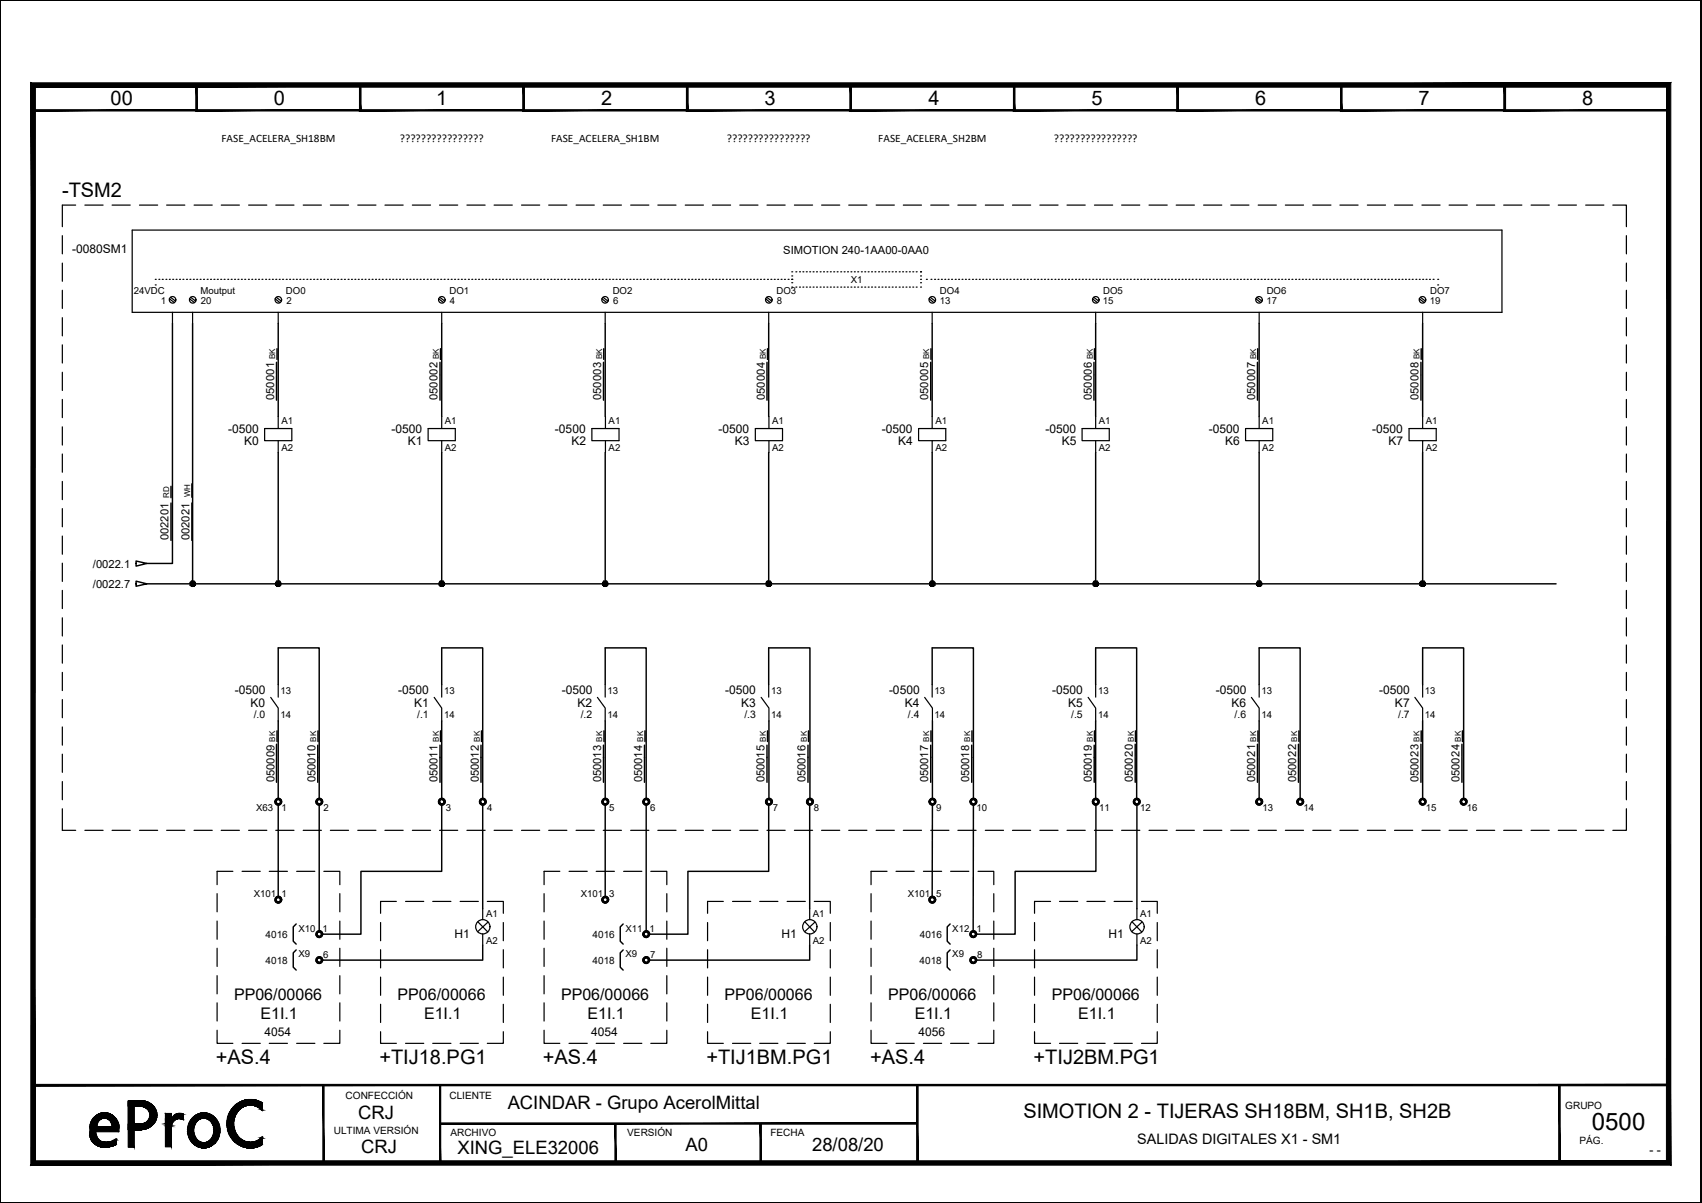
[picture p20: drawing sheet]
<svg xmlns="http://www.w3.org/2000/svg" width="297mm" height="210mm" viewBox="0 0 297 210" stroke-linecap="round" stroke-linejoin="round" font-family="sans-serif">
<defs><g id="words">
<text font-size="4.2" x="277.8" y="197.1">0500</text>
<g font-size="3.5">
<text x="19.3" y="18.3">00</text>
<text x="47.8" y="18.3">0</text>
<text x="76.1" y="18.4">1</text>
<text x="104.9" y="18.4">2</text>
<text x="133.4" y="18.3">3</text>
<text x="162.1" y="18.4">4</text>
<text x="190.5" y="18.3">5</text>
<text x="219.1" y="18.3">6</text>
<text x="247.6" y="18.4">7</text>
<text x="276.1" y="18.3">8</text>
<text x="10.8" y="34.3">-TSM2</text>
<text x="37.7" y="185.7">+AS.4</text>
<text x="66.2" y="185.7">+TIJ18.PG1</text>
<text x="94.7" y="185.7">+AS.4</text>
<text x="123.3" y="185.7">+TIJ1BM.PG1</text>
<text x="151.8" y="185.7">+AS.4</text>
<text x="180.4" y="185.7">+TIJ2BM.PG1</text>
<text x="178.6" y="195.1">SIMOTION 2 - TIJERAS SH18BM, SH1B, SH2B</text>
</g>
<g font-size="3.2">
<text x="62.5" y="195.2">CRJ</text>
<text x="88.6" y="193.4">ACINDAR - Grupo AcerolMittal</text>
<text x="63" y="201.1">CRJ</text>
<text x="79.8" y="201.4">XING_ELE32006</text>
<text x="119.6" y="200.8">A0</text>
<text x="141.7" y="200.9">28/08/20</text>
</g>
<g font-size="2.8">
<text x="40.9" y="174.5">PP06/00066</text>
<text x="45.5" y="177.9">E1I.1</text>
<text x="69.4" y="174.5">PP06/00066</text>
<text x="74" y="177.9">E1I.1</text>
<text x="97.9" y="174.5">PP06/00066</text>
<text x="102.5" y="177.9">E1I.1</text>
<text x="126.4" y="174.5">PP06/00066</text>
<text x="131.1" y="177.9">E1I.1</text>
<text x="155" y="174.5">PP06/00066</text>
<text x="159.6" y="177.9">E1I.1</text>
<text x="183.6" y="174.5">PP06/00066</text>
<text x="188.2" y="177.9">E1I.1</text>
</g>
<text font-size="2.5" x="198.5" y="199.5">SALIDAS DIGITALES X1 - SM1</text>
<g font-size="2.1">
<text x="12.6" y="44.1">-0080SM1</text>
<text x="39.8" y="75.5">-0500</text>
<text x="42.6" y="77.7">K0</text>
<text x="68.3" y="75.5">-0500</text>
<text x="71.2" y="77.7">K1</text>
<text x="96.9" y="75.5">-0500</text>
<text x="99.7" y="77.7">K2</text>
<text x="125.4" y="75.5">-0500</text>
<text x="128.3" y="77.7">K3</text>
<text x="153.9" y="75.5">-0500</text>
<text x="156.8" y="77.7">K4</text>
<text x="182.5" y="75.5">-0500</text>
<text x="185.3" y="77.7">K5</text>
<text x="211" y="75.5">-0500</text>
<text x="213.8" y="77.7">K6</text>
<text x="239.5" y="75.5">-0500</text>
<text x="242.3" y="77.7">K7</text>
<text x="41" y="121.1">-0500</text>
<text x="43.7" y="123.3">K0</text>
<text x="69.5" y="121.1">-0500</text>
<text x="72.3" y="123.3">K1</text>
<text x="98" y="121.1">-0500</text>
<text x="100.8" y="123.3">K2</text>
<text x="126.6" y="121.1">-0500</text>
<text x="129.4" y="123.3">K3</text>
<text x="155.2" y="121.1">-0500</text>
<text x="157.9" y="123.3">K4</text>
<text x="183.6" y="121.1">-0500</text>
<text x="186.4" y="123.3">K5</text>
<text x="212.2" y="121.1">-0500</text>
<text x="214.9" y="123.3">K6</text>
<text x="240.7" y="121.1">-0500</text>
<text x="243.5" y="123.3">K7</text>
<text x="79.3" y="163.6">H1</text>
<text x="136.4" y="163.6">H1</text>
<text x="193.5" y="163.6">H1</text>
<text x="46.1" y="180.7">4054</text>
<text x="103.2" y="180.7">4054</text>
<text x="160.3" y="180.7">4056</text>
<text x="287.9" y="201.3">- -</text>
</g>
<g font-size="2">
<text x="38.7" y="24.7">FASE_ACELERA_SH18BM</text>
<text x="69.8" y="24.8">????????????????</text>
<text x="96.2" y="24.7">FASE_ACELERA_SH1BM</text>
<text x="126.9" y="24.8">????????????????</text>
<text x="153.3" y="24.7">FASE_ACELERA_SH2BM</text>
<text x="183.9" y="24.8">????????????????</text>
<text x="136.7" y="44.3">SIMOTION 240-1AA00-0AA0</text>
<text x="47.8" y="69.8" transform="rotate(-90 47.8 69.8)">050001</text>
<text x="76.4" y="69.8" transform="rotate(-90 76.4 69.8)">050002</text>
<text x="104.9" y="69.8" transform="rotate(-90 104.9 69.8)">050003</text>
<text x="133.5" y="69.8" transform="rotate(-90 133.5 69.8)">050004</text>
<text x="162" y="69.8" transform="rotate(-90 162 69.8)">050005</text>
<text x="190.5" y="69.8" transform="rotate(-90 190.5 69.8)">050006</text>
<text x="219" y="69.8" transform="rotate(-90 219 69.8)">050007</text>
<text x="247.6" y="69.8" transform="rotate(-90 247.6 69.8)">050008</text>
<text x="29.4" y="94.3" transform="rotate(-90 29.4 94.3)">002201</text>
<text x="33.1" y="94.3" transform="rotate(-90 33.1 94.3)">002021</text>
<text x="16.2" y="99.1">/0022.1</text>
<text x="16.2" y="102.6">/0022.7</text>
<text x="47.9" y="136.5" transform="rotate(-90 47.9 136.5)">050009</text>
<text x="55" y="136.5" transform="rotate(-90 55 136.5)">050010</text>
<text x="76.4" y="136.5" transform="rotate(-90 76.4 136.5)">050011</text>
<text x="83.6" y="136.5" transform="rotate(-90 83.6 136.5)">050012</text>
<text x="104.9" y="136.5" transform="rotate(-90 104.9 136.5)">050013</text>
<text x="112.1" y="136.5" transform="rotate(-90 112.1 136.5)">050014</text>
<text x="133.4" y="136.5" transform="rotate(-90 133.4 136.5)">050015</text>
<text x="140.6" y="136.5" transform="rotate(-90 140.6 136.5)">050016</text>
<text x="162" y="136.5" transform="rotate(-90 162 136.5)">050017</text>
<text x="169.2" y="136.5" transform="rotate(-90 169.2 136.5)">050018</text>
<text x="190.5" y="136.5" transform="rotate(-90 190.5 136.5)">050019</text>
<text x="197.7" y="136.5" transform="rotate(-90 197.7 136.5)">050020</text>
<text x="219" y="136.5" transform="rotate(-90 219 136.5)">050021</text>
<text x="226.2" y="136.5" transform="rotate(-90 226.2 136.5)">050022</text>
<text x="247.6" y="136.5" transform="rotate(-90 247.6 136.5)">050023</text>
<text x="254.7" y="136.5" transform="rotate(-90 254.7 136.5)">050024</text>
</g>
<g font-size="1.8">
<text x="44.3" y="125.4">/.0</text>
<text x="72.8" y="125.4">/.1</text>
<text x="101.3" y="125.4">/.2</text>
<text x="129.9" y="125.4">/.3</text>
<text x="158.5" y="125.4">/.4</text>
<text x="186.9" y="125.4">/.5</text>
<text x="215.5" y="125.4">/.6</text>
<text x="244" y="125.4">/.7</text>
<text x="60.3" y="191.8">CONFECCIÓN</text>
<text x="78.4" y="191.8">CLIENTE</text>
<text x="58.3" y="197.9">ULTIMA VERSIÓN</text>
<text x="273.2" y="193.5">GRUPO</text>
<text x="78.6" y="198.2">ARCHIVO</text>
<text x="109.5" y="198.2">VERSIÓN</text>
<text x="134.5" y="198.2">FECHA</text>
<text x="275.7" y="199.5">PÁG.</text>
</g>
<g font-size="1.7">
<text x="23.4" y="51.3">24VDC</text>
<text x="28.1" y="53">1</text>
<text x="35" y="51.3">Moutput</text>
<text x="35.1" y="53">20</text>
<text x="49.9" y="51.3">DO0</text>
<text x="50" y="53">2</text>
<text x="78.4" y="51.3">DO1</text>
<text x="78.5" y="53">4</text>
<text x="106.9" y="51.3">DO2</text>
<text x="107" y="53">6</text>
<text x="135.5" y="51.3">DO3</text>
<text x="135.6" y="53">8</text>
<text x="148.5" y="49.3">X1</text>
<text x="164" y="53">13</text>
<text x="164" y="51.3">DO4</text>
<text x="192.5" y="53">15</text>
<text x="192.5" y="51.3">DO5</text>
<text x="221" y="53">17</text>
<text x="221.1" y="51.3">DO6</text>
<text x="249.6" y="53">19</text>
<text x="249.6" y="51.3">DO7</text>
<text x="49.1" y="74.1">A1</text>
<text x="77.6" y="74.1">A1</text>
<text x="106.2" y="74.1">A1</text>
<text x="134.7" y="74.1">A1</text>
<text x="163.3" y="74.1">A1</text>
<text x="191.8" y="74.1">A1</text>
<text x="220.3" y="74.1">A1</text>
<text x="248.8" y="74.1">A1</text>
<text x="49.1" y="78.8">A2</text>
<text x="77.6" y="78.8">A2</text>
<text x="106.2" y="78.8">A2</text>
<text x="134.7" y="78.8">A2</text>
<text x="163.3" y="78.8">A2</text>
<text x="191.8" y="78.8">A2</text>
<text x="220.3" y="78.8">A2</text>
<text x="248.8" y="78.8">A2</text>
<text x="49" y="121.1">13</text>
<text x="49" y="125.2">14</text>
<text x="77.5" y="121.1">13</text>
<text x="77.5" y="125.2">14</text>
<text x="106" y="121.1">13</text>
<text x="106" y="125.2">14</text>
<text x="134.6" y="121.1">13</text>
<text x="134.6" y="125.2">14</text>
<text x="163.1" y="121.1">13</text>
<text x="163.1" y="125.2">14</text>
<text x="191.6" y="121.1">13</text>
<text x="191.6" y="125.2">14</text>
<text x="220.1" y="121.1">13</text>
<text x="220.1" y="125.2">14</text>
<text x="248.7" y="121.1">13</text>
<text x="248.7" y="125.2">14</text>
<text x="44.7" y="141.4">X63</text>
<text x="49.1" y="141.5">1</text>
<text x="56.4" y="141.5">2</text>
<text x="77.8" y="141.5">3</text>
<text x="85" y="141.5">4</text>
<text x="106.3" y="141.5">5</text>
<text x="113.5" y="141.5">6</text>
<text x="134.9" y="141.5">7</text>
<text x="142" y="141.5">8</text>
<text x="163.4" y="141.5">9</text>
<text x="170.4" y="141.5">10</text>
<text x="191.8" y="141.5">11</text>
<text x="199" y="141.5">12</text>
<text x="220.3" y="141.5">13</text>
<text x="227.5" y="141.5">14</text>
<text x="248.8" y="141.5">15</text>
<text x="256" y="141.5">16</text>
<text x="44.3" y="156.5">X101</text>
<text x="49.1" y="156.6">1</text>
<text x="84.8" y="159.9">A1</text>
<text x="101.3" y="156.5">X101</text>
<text x="106.3" y="156.6">3</text>
<text x="141.9" y="159.9">A1</text>
<text x="158.4" y="156.5">X101</text>
<text x="163.4" y="156.6">5</text>
<text x="199" y="159.9">A1</text>
<text x="46.4" y="163.6">4016</text>
<text x="52.1" y="167.1">X9</text>
<text x="52.1" y="162.5">X10</text>
<text x="56.3" y="162.6">1</text>
<text x="56.4" y="167.1">6</text>
<text x="84.8" y="164.7">A2</text>
<text x="103.4" y="163.6">4016</text>
<text x="109.1" y="167.1">X9</text>
<text x="109.1" y="162.5">X11</text>
<text x="113.3" y="162.6">1</text>
<text x="113.5" y="167.1">7</text>
<text x="141.9" y="164.7">A2</text>
<text x="160.5" y="163.6">4016</text>
<text x="166.2" y="167.1">X9</text>
<text x="166.2" y="162.5">X12</text>
<text x="170.4" y="162.6">1</text>
<text x="170.6" y="167.1">8</text>
<text x="199" y="164.7">A2</text>
<text x="46.4" y="168.1">4018</text>
<text x="103.4" y="168.1">4018</text>
<text x="160.5" y="168.1">4018</text>
</g>
<g font-size="1.4">
<text x="48" y="62.7" transform="rotate(-90 48 62.7)">BK</text>
<text x="76.6" y="62.7" transform="rotate(-90 76.6 62.7)">BK</text>
<text x="105.1" y="62.7" transform="rotate(-90 105.1 62.7)">BK</text>
<text x="133.6" y="62.7" transform="rotate(-90 133.6 62.7)">BK</text>
<text x="162.2" y="62.7" transform="rotate(-90 162.2 62.7)">BK</text>
<text x="190.7" y="62.7" transform="rotate(-90 190.7 62.7)">BK</text>
<text x="219.2" y="62.7" transform="rotate(-90 219.2 62.7)">BK</text>
<text x="247.7" y="62.7" transform="rotate(-90 247.7 62.7)">BK</text>
<text x="29.5" y="86.8" transform="rotate(-90 29.5 86.8)">RD</text>
<text x="33.2" y="86.8" transform="rotate(-90 33.2 86.8)">WH</text>
<text x="48" y="129.4" transform="rotate(-90 48 129.4)">BK</text>
<text x="55.2" y="129.4" transform="rotate(-90 55.2 129.4)">BK</text>
<text x="76.6" y="129.4" transform="rotate(-90 76.6 129.4)">BK</text>
<text x="83.7" y="129.4" transform="rotate(-90 83.7 129.4)">BK</text>
<text x="105.1" y="129.4" transform="rotate(-90 105.1 129.4)">BK</text>
<text x="112.3" y="129.4" transform="rotate(-90 112.3 129.4)">BK</text>
<text x="133.6" y="129.4" transform="rotate(-90 133.6 129.4)">BK</text>
<text x="140.8" y="129.4" transform="rotate(-90 140.8 129.4)">BK</text>
<text x="162.2" y="129.4" transform="rotate(-90 162.2 129.4)">BK</text>
<text x="169.3" y="129.4" transform="rotate(-90 169.3 129.4)">BK</text>
<text x="190.7" y="129.4" transform="rotate(-90 190.7 129.4)">BK</text>
<text x="197.9" y="129.4" transform="rotate(-90 197.9 129.4)">BK</text>
<text x="219.2" y="129.4" transform="rotate(-90 219.2 129.4)">BK</text>
<text x="226.4" y="129.4" transform="rotate(-90 226.4 129.4)">BK</text>
<text x="247.7" y="129.4" transform="rotate(-90 247.7 129.4)">BK</text>
<text x="254.9" y="129.4" transform="rotate(-90 254.9 129.4)">BK</text>
</g>
</g></defs>
<g fill="#000">
<path d="M15.8 198.7h1.3zM18.2 194.2h.1zM18.6 199.3h1.7zM24.8 193.1h2zM24.9 193.1h1.9zM25.1 193.1h1.8zM25.4 193.3h1.6zM26.1 194.1h1.2zM31.3 194.3h.2zM40.2 198.3h1.4zM40.3 193.9h1.3zM43.5 191.9h.4z"/>
<path d="M17.4 200h1.9zM17.4 200.1h1.8zM18.2 200.2h.1zM43.5 200.3h.4z"/>
<path d="M0 0l296.8 .1zM0 0h296.9z"/>
<path d="M5.6 19.4h28.8l-.2-.3zM5.6 19.4l.3-.3h28.3zM5.6 14.7v4.7l.3-.3zM5.6 14.7l.3 .3v4.1zM5.6 14.7l.3 .3 28.5-.3zM5.9 15l28.5-.3-.2 .3zM34.4 14.7l-.2 .3 .2 4.4zM34.2 15l.2 4.4-.2-.3z"/>
<path d="M34.2 19.4h28.8l-.3-.3zM34.2 19.4l.2-.3h28.3zM34.2 14.7v4.7l.2-.3zM34.2 14.7l.2 .3v4.1zM34.2 14.7l.2 .3 28.6-.3zM34.4 15l28.6-.3-.3 .3zM63 14.7l-.3 .3 .3 4.4zM62.7 15l.3 4.4-.3-.3z"/>
<path d="M62.7 19.4h28.8l-.2-.3zM62.7 19.4l.2-.3h28.4zM62.7 14.7v4.7l.2-.3zM62.7 14.7l.2 .3v4.1zM62.7 14.7l.2 .3 28.6-.3zM62.9 15l28.6-.3-.2 .3zM91.5 14.7l-.2 .3 .2 4.4zM91.3 15l.2 4.4-.2-.3z"/>
<path d="M91.3 19.4h28.8l-.3-.3zM91.3 19.4l.2-.3h28.3zM91.3 14.7v4.7l.2-.3zM91.3 14.7l.2 .3v4.1zM91.3 14.7l.2 .3 28.6-.3zM91.5 15l28.6-.3-.3 .3zM120.1 14.7l-.3 .3 .3 4.4zM119.8 15l.3 4.4-.3-.3z"/>
<path d="M119.8 19.4h28.8l-.2-.3zM119.8 19.4l.3-.3h28.3zM119.8 14.7v4.7l.3-.3zM119.8 14.7l.3 .3v4.1zM119.8 14.7l.3 .3 28.5-.3zM120.1 15l28.5-.3-.2 .3zM148.6 14.7l-.2 .3 .2 4.4zM148.4 15l.2 4.4-.2-.3z"/>
<path d="M148.3 19.4h28.8l-.2-.3zM148.3 19.4l.3-.3h28.3zM148.3 14.7v4.7l.3-.3zM148.3 14.7l.3 .3v4.1zM148.3 14.7l.3 .3 28.5-.3zM148.6 15l28.5-.3-.2 .3zM177.1 14.7l-.2 .3 .2 4.4zM176.9 15l.2 4.4-.2-.3z"/>
<path d="M176.9 19.4h28.8l-.3-.3zM176.9 19.4l.2-.3h28.3zM176.9 14.7v4.7l.2-.3zM176.9 14.7l.2 .3v4.1zM176.9 14.7l.2 .3 28.6-.3zM177.1 15l28.6-.3-.3 .3zM205.7 14.7l-.3 .3 .3 4.4zM205.4 15l.3 4.4-.3-.3z"/>
<path d="M205.4 19.4h28.8l-.2-.3zM205.4 19.4l.3-.3h28.3zM205.4 14.7v4.7l.3-.3zM205.4 14.7l.3 .3v4.1zM205.4 14.7l.3 .3 28.5-.3zM205.7 15l28.5-.3-.2 .3zM234.2 14.7l-.2 .3 .2 4.4zM234 15l.2 4.4-.2-.3z"/>
<path d="M234 19.4h28.8l-.3-.3zM234 19.4l.2-.3h28.3zM234 14.7v4.7l.2-.3zM234 14.7l.2 .3v4.1zM234 14.7l.2 .3 28.6-.3zM234.2 15l28.6-.3-.3 .3zM262.8 14.7l-.3 .3 .3 4.4zM262.5 15l.3 4.4-.3-.3z"/>
<path d="M262.5 19.4h28.8l-.3-.3zM262.5 19.4l.2-.3h28.3zM262.5 14.7v4.7l.2-.3zM262.5 14.7l.2 .3v4.1zM262.5 14.7l.2 .3 28.6-.3zM262.7 15l28.6-.3-.3 .3zM291.3 14.7l-.3 .3 .3 4.4zM291 15l.3 4.4-.3-.3z"/>
<path d="M296.9 0l-.1 209.8zM296.9 0v209.9z"/>
<path d="M33.2 101.6l.4 .3h-.5zM33.2 101.6l.4 .3-.2-.5zM33.4 101.4h.2v.5z"/>
<path d="M33.6 101.9v.4h-.2zM33.2 102.1l.2 .2 .2-.4zM33.1 101.9h.5l-.4 .2z"/>
<path d="M33.6 101.4h.3l-.3 .5zM33.9 101.4l-.3 .5 .5-.3zM33.6 101.9l.5-.3v.3z"/>
<path d="M33.6 101.9h.5v.2zM33.6 101.9l.3 .4 .2-.2zM33.6 101.9l.3 .4h-.3z"/>
<path d="M48.1 101.6l.5 .3h-.6zM48.3 101.4l-.2 .2 .5 .3zM48.3 101.4h.3v.5z"/>
<path d="M48.6 101.9v.4h-.3zM48.1 102.1l.2 .2 .3-.4zM48 101.9h.6l-.5 .2z"/>
<path d="M48.6 101.4h.2l-.2 .5zM48.8 101.4l-.2 .5 .4-.3zM48.6 101.9l.4-.3 .1 .3z"/>
<path d="M48.6 101.9h.5l-.1 .2zM48.6 101.9l.2 .4 .2-.2zM48.6 101.9l.2 .4h-.2z"/>
<path d="M76.7 101.6l.4 .3h-.5zM76.8 101.4l-.1 .2 .4 .3zM76.8 101.4h.3v.5z"/>
<path d="M77.1 101.9v.4h-.3zM76.7 102.1l.1 .2 .3-.4zM76.6 101.9h.5l-.4 .2z"/>
<path d="M77.1 101.4h.2l-.2 .5zM77.3 101.4l-.2 .5 .4-.3zM77.1 101.9l.4-.3 .1 .3z"/>
<path d="M77.1 101.9h.5l-.1 .2zM77.1 101.9l.2 .4 .2-.2zM77.1 101.9l.2 .4h-.2z"/>
<path d="M105.2 101.6l.4 .3h-.5zM105.4 101.4l-.2 .2 .4 .3zM105.4 101.4h.2v.5z"/>
<path d="M105.6 101.9v.4h-.2zM105.2 102.1l.2 .2 .2-.4zM105.1 101.9h.5l-.4 .2z"/>
<path d="M105.6 101.4h.3l-.3 .5zM105.9 101.4l-.3 .5 .4-.3zM105.6 101.9l.4-.3 .1 .3z"/>
<path d="M105.6 101.9h.5l-.1 .2zM105.6 101.9l.3 .4 .1-.2zM105.6 101.9l.3 .4h-.3z"/>
<path d="M133.7 101.6l.5 .3h-.5zM133.9 101.4l-.2 .2 .5 .3zM133.9 101.4h.3v.5z"/>
<path d="M134.2 101.9v.4h-.3zM133.7 102.1l.2 .2 .3-.4zM133.7 101.9h.5l-.5 .2z"/>
<path d="M134.2 101.4h.2l-.2 .5zM134.4 101.4l-.2 .5 .4-.3zM134.2 101.9l.4-.3 .1 .3z"/>
<path d="M134.2 101.9h.5l-.1 .2zM134.2 101.9l.2 .4 .2-.2zM134.2 101.9l.2 .4h-.2z"/>
<path d="M162.3 101.6l.4 .3h-.5zM162.3 101.6l.4 .3-.2-.5zM162.5 101.4h.2v.5z"/>
<path d="M162.7 101.9v.4h-.2zM162.3 102.1l.2 .2 .2-.4zM162.2 101.9h.5l-.4 .2z"/>
<path d="M162.7 101.4h.2l-.2 .5zM162.9 101.4l-.2 .5 .5-.3zM162.7 101.9l.5-.3v.3z"/>
<path d="M162.7 101.9h.5v.2zM162.7 101.9l.2 .4 .3-.2zM162.7 101.9l.2 .4h-.2z"/>
<path d="M190.8 101.6l.4 .3h-.5zM191 101.4l-.2 .2 .4 .3zM191 101.4h.2v.5z"/>
<path d="M191.2 101.9v.4h-.2zM190.8 102.1l.2 .2 .2-.4zM190.7 101.9h.5l-.4 .2z"/>
<path d="M191.2 101.4h.3l-.3 .5zM191.5 101.4l-.3 .5 .4-.3zM191.2 101.9l.4-.3 .1 .3z"/>
<path d="M191.2 101.9h.5l-.1 .2zM191.2 101.9l.3 .4 .1-.2zM191.2 101.9l.3 .4h-.3z"/>
<path d="M219.3 101.6l.5 .3h-.6zM219.5 101.4l-.2 .2 .5 .3zM219.5 101.4h.3v.5z"/>
<path d="M219.8 101.9v.4h-.3zM219.3 102.1l.2 .2 .3-.4zM219.2 101.9h.6l-.5 .2z"/>
<path d="M219.8 101.4h.2l-.2 .5zM220 101.4l-.2 .5 .4-.3zM219.8 101.9l.4-.3 .1 .3z"/>
<path d="M219.8 101.9h.5l-.1 .2zM219.8 101.9l.2 .4 .2-.2zM219.8 101.9l.2 .4h-.2z"/>
<path d="M247.8 101.6l.5 .3h-.5zM247.8 101.6l.5 .3-.3-.5zM248 101.4h.3v.5z"/>
<path d="M248.3 101.9v.4h-.3zM247.8 102.1l.2 .2 .3-.4zM247.8 101.9h.5l-.5 .2z"/>
<path d="M248.3 101.4h.2l-.2 .5zM248.5 101.4l-.2 .5 .4-.3zM248.3 101.9l.4-.3 .1 .3z"/>
<path d="M248.3 101.9h.5l-.1 .2zM248.3 101.9l.2 .4 .2-.2zM248.3 101.9l.2 .4h-.2z"/>
<path d="M5.8 189.2v.3l285.4-.3zM5.8 189.5l285.4-.3v.3z"/>
<path d="M15.7 196.5h1.2zM15.7 196.5h1.2z"/>
<path d="M15.7 196.5h1.1zM15.7 196.5h1.1z"/>
<path d="M15.7 196.6h1.1zM15.7 196.6h1.1z"/>
<path d="M15.7 198h1zM15.7 198h1z"/>
<path d="M15.7 198h1zM15.7 198h1z"/>
<path d="M15.7 198h1.1zM15.7 198h1.1z"/>
<path d="M15.7 198.1h1.1zM15.7 198.1h1.1z"/>
<path d="M15.7 198.1h1.1zM15.7 198.1h1.1z"/>
<path d="M15.7 198.2h1.1zM15.7 198.2h1.1z"/>
<path d="M15.7 198.2h1.1zM15.7 198.2h1.1z"/>
<path d="M15.7 198.3h1.1zM15.7 198.3h1.1z"/>
<path d="M15.7 196.3h1.2zM15.7 196.3h1.2z"/>
<path d="M15.7 196.3h1.2zM15.7 196.3h1.2z"/>
<path d="M15.7 196.4h1.2zM15.7 196.4h1.2z"/>
<path d="M15.7 196.4h1.2zM15.7 196.4h1.2z"/>
<path d="M15.7 198.3h1.1zM15.7 198.3h1.1z"/>
<path d="M15.7 198.4h1.2zM15.7 198.4h1.2z"/>
<path d="M15.8 196.1h1.1zM15.8 196.1h1.1z"/>
<path d="M15.8 196.1h1.1zM15.8 196.1h1.1z"/>
<path d="M15.8 196.1h1.1zM15.8 196.1h1.1z"/>
<path d="M15.8 196.2h1.1zM15.8 196.2h1.1z"/>
<path d="M15.8 198.5h1.1zM15.8 198.5h1.1z"/>
<path d="M15.8 198.6h1.2zM15.8 198.6h1.2z"/>
<path d="M15.8 196h1.2zM15.8 196h1.2z"/>
<path d="M15.8 196.1h1.2zM15.8 196.1h1.2z"/>
<path d="M15.8 198.6h1.2zM15.8 198.6h1.2z"/>
<path d="M15.9 195.9h1.1zM15.9 195.9h1.1z"/>
<path d="M15.9 198.8h1.2zM15.9 198.8h1.2z"/>
<path d="M15.9 195.8h1.2zM15.9 195.8h1.2z"/>
<path d="M15.9 195.8h1.2zM15.9 195.8h1.2z"/>
<path d="M16 195.7h1.1zM16 195.7h1.1z"/>
<path d="M16 195.7h1.1zM16 195.7h1.1z"/>
<path d="M16 195.6h1.2zM16 195.6h1.2z"/>
<path d="M16 195.6h1.2zM16 195.6h1.2z"/>
<path d="M16 195.5h1.3zM16 195.5h1.3z"/>
<path d="M16 195.5h1.3zM16 195.5h1.3z"/>
<path d="M16 199.1h1.4zM16 199.1h1.4z"/>
<path d="M16.1 195.3h1.4zM16.1 195.3h1.4z"/>
<path d="M16.1 199.2h1.6zM16.1 199.2h1.6zM16.1 199.2h1.6zM16.1 199.2h1.6z"/>
<path d="M16.2 195.3h1.3zM16.2 195.3h1.3z"/>
<path d="M16.2 199.2h1.6zM16.2 199.2h1.6z"/>
<path d="M16.2 195.2h1.5zM16.2 195.2h1.5z"/>
<path d="M16.2 195.2h1.5zM16.2 195.2h1.5z"/>
<path d="M16.2 199.3h1.7zM16.2 199.3h1.7z"/>
<path d="M16.2 199.3h1.7zM16.2 199.3h1.7z"/>
<path d="M16.3 195.2h1.4zM16.3 195.2h1.4z"/>
<path d="M16.3 195.1h1.8zM16.3 195.1h1.8z"/>
<path d="M15.7 197.5h1zM15.7 197.5h1z"/>
<path d="M15.7 197.5h1zM15.7 197.5h1z"/>
<path d="M15.7 197.5l1 .1zM15.7 197.5l1 .1z"/>
<path d="M15.7 197.6h1zM15.7 197.6h1z"/>
<path d="M15.7 197.6l1 .1zM15.7 197.6l1 .1z"/>
<path d="M15.7 197.7h1zM15.7 197.7h1z"/>
<path d="M15.7 197.7l1 .1zM15.7 197.7l1 .1z"/>
<path d="M15.7 197.8h1zM15.7 197.8h1z"/>
<path d="M15.7 197.8h1zM15.7 197.8h1z"/>
<path d="M15.7 197.8l1 .1zM15.7 197.8l1 .1z"/>
<path d="M15.7 197.9h1zM15.7 197.9h1z"/>
<path d="M15.7 197.9l1 .1zM15.7 197.9l1 .1z"/>
<path d="M15.7 198h1zM15.7 198h1z"/>
<path d="M15.7 198h1.1zM15.7 198h1.1z"/>
<path d="M15.7 198l1.1 .1zM15.7 198l1.1 .1z"/>
<path d="M15.7 198.1h1.1zM15.7 198.1h1.1z"/>
<path d="M15.7 198.1l1.1 .1zM15.7 198.1l1.1 .1z"/>
<path d="M15.7 198.2h1.1zM15.7 198.2h1.1z"/>
<path d="M15.7 198.2l1.1 .1zM15.7 198.2l1.1 .1z"/>
<path d="M15.7 198.3h1.1zM15.7 198.3h1.1zM15.7 198.3h1.1zM15.7 198.3h1.1z"/>
<path d="M16.8 199.8h3.3zM16.8 199.8h3.3z"/>
<path d="M15.7 196.5l1.1 .1zM15.7 196.5l1.1 .1z"/>
<path d="M15.7 196.6h1.1zM15.7 196.6h1.1z"/>
<path d="M15.7 198.3h1.1zM15.7 198.3h1.1z"/>
<path d="M15.7 198.3l1.2 .1zM15.7 198.3l1.2 .1z"/>
<path d="M15.8 196.2h1.1zM15.7 196.2h1.2z"/>
<path d="M15.7 196.2l1.2 .1zM15.7 196.2l1.2 .1z"/>
<path d="M15.7 196.3h1.2zM15.7 196.3h1.2z"/>
<path d="M15.7 196.3l1.2 .1zM15.7 196.3l1.2 .1z"/>
<path d="M15.7 196.4h1.2zM15.7 196.4h1.2z"/>
<path d="M15.7 196.4h1.2zM15.7 196.4h1.2z"/>
<path d="M15.7 196.4l1.2 .1zM15.7 196.4l1.2 .1z"/>
<path d="M15.7 196.5h1.2zM15.7 196.5h1.1z"/>
<path d="M15.7 198.4h1.2zM15.7 198.4h1.2z"/>
<path d="M15.7 198.4l1.2 .1zM15.7 198.4l1.2 .1z"/>
<path d="M15.8 196.1h1.1zM15.8 196.1h1.1z"/>
<path d="M15.8 196.1h1.1zM15.8 196.1l1.1 .1z"/>
<path d="M15.7 198.5h1.2zM15.7 198.5h1.2z"/>
<path d="M15.7 198.5h1.2zM15.7 198.5h1.2z"/>
<path d="M15.8 198.5l1.2 .1zM15.8 198.5l1.2 .1z"/>
<path d="M15.8 195.9h1.2zM15.8 195.9h1.2z"/>
<path d="M15.8 195.9l1.2 .1zM15.8 195.9l1.2 .1z"/>
<path d="M15.8 196h1.2zM15.8 196h1.2z"/>
<path d="M15.8 196l1.2 .1zM15.8 196l1.2 .1z"/>
<path d="M15.8 196.1h1.2zM15.8 196.1h1.1z"/>
<path d="M15.8 198.6h1.2zM15.8 198.6h1.2zM15.8 198.6h1.2zM15.8 198.6h1.2z"/>
<path d="M15.8 198.6h1.2zM15.8 198.6h1.2z"/>
<path d="M15.9 195.8h1.1zM15.9 195.8h1.2z"/>
<path d="M15.9 195.8l1.1 .1zM15.9 195.8l1.1 .1z"/>
<path d="M15.9 195.9h1.1zM15.9 195.9h1.1z"/>
<path d="M15.8 198.6h1.2zM15.8 198.6h1.2z"/>
<path d="M15.8 198.6l1.3 .1zM15.8 198.6l1.3 .1zM15.8 198.7h1.3zM15.8 198.7h1.3z"/>
<path d="M15.9 195.8h1.2zM15.9 195.8h1.2z"/>
<path d="M15.9 195.8h1.2zM15.9 195.8h1.2z"/>
<path d="M15.8 198.7h1.3zM15.8 198.7h1.3zM15.8 198.7h1.3z"/>
<path d="M15.9 195.7l1.2 .1zM15.9 195.7l1.2 .1z"/>
<path d="M15.9 195.8h1.2zM15.9 195.8h1.2z"/>
<path d="M15.9 198.7l1.2 .1zM15.9 198.7l1.2 .1z"/>
<path d="M16 195.6h1.1zM16 195.6h1.2z"/>
<path d="M16 195.6l1.1 .1zM16 195.6l1.1 .1z"/>
<path d="M16 195.7h1.1zM16 195.7h1.1z"/>
<path d="M15.9 198.8h1.2zM15.9 198.8h1.2z"/>
<path d="M15.9 198.8h1.2zM15.9 198.8h1.2z"/>
<path d="M15.9 198.8h1.2zM15.9 198.8h1.2z"/>
<path d="M15.9 198.8l1.3 .1zM15.9 198.8l1.3 .1zM15.9 198.9h1.3zM15.9 198.9h1.3z"/>
<path d="M17.1 200h2.5zM17.1 200h2.5z"/>
<path d="M16 195.6h1.2zM16 195.6h1.2z"/>
<path d="M16 195.6h1.2zM16 195.6h1.3z"/>
<path d="M16 195.6h1.2zM16 195.6h1.2z"/>
<path d="M15.9 198.9h1.3zM15.9 198.9h1.3z"/>
<path d="M15.9 198.9h1.3zM15.9 198.9h1.3z"/>
<path d="M15.9 198.9h1.3zM15.9 198.9h1.3z"/>
<path d="M16 198.9h1.3zM16 198.9h1.3zM16 198.9h1.3zM16 198.9h1.3z"/>
<path d="M16 195.5l1.3 .1zM16 195.5l1.3 .1z"/>
<path d="M16.1 195.5h1.2zM16 195.5h1.3z"/>
<path d="M16 195.5h1.3zM16 195.5h1.3z"/>
<path d="M16 198.9h1.3zM16 198.9h1.3z"/>
<path d="M16 198.9l1.3 .1zM16 198.9l1.3 .1z"/>
<path d="M16 199h1.4zM16 199h1.4z"/>
<path d="M16.1 195.4h1.3zM16.1 195.4h1.3z"/>
<path d="M16.1 195.4h1.3zM16.1 195.4l1.2 .1z"/>
<path d="M16 199h1.4zM16 199h1.4zM16 199h1.4zM16 199h1.4z"/>
<path d="M16.1 195.4h1.3zM16.1 195.4h1.3z"/>
<path d="M16.1 195.4h1.3zM16.1 195.4h1.3z"/>
<path d="M16.1 195.4h1.3zM16.1 195.4h1.3z"/>
<path d="M16 199h1.4zM16 199h1.4z"/>
<path d="M16 199l1.4 .1zM16 199l1.4 .1z"/>
<path d="M16.1 195.3h1.3zM16.1 195.3h1.4z"/>
<path d="M16.1 195.3l1.3 .1zM16.1 195.3l1.3 .1z"/>
<path d="M16 199.1h1.5zM16 199.1h1.5z"/>
<path d="M16 199.1h1.5zM16 199.1h1.5zM16 199.1h1.5zM16 199.1h1.5z"/>
<path d="M16 199.1h1.5zM16 199.1h1.5z"/>
<path d="M16.2 195.3h1.3zM16.2 195.3h1.4z"/>
<path d="M16.2 195.3h1.3zM16.2 195.3h1.3z"/>
<path d="M16.2 195.3h1.4zM16.2 195.3h1.4z"/>
<path d="M16.1 199.1h1.5zM16.1 199.1h1.5z"/>
<path d="M16.1 199.1l1.5 .1zM16.1 199.1l1.5 .1z"/>
<path d="M16.2 195.3h1.4zM16.2 195.3h1.4z"/>
<path d="M16.1 199.2h1.5zM16.1 199.2h1.5z"/>
<path d="M16.1 199.2h1.5zM16.1 199.2h1.5z"/>
<path d="M16.1 199.2h1.6zM16.1 199.2h1.6z"/>
<path d="M16.2 195.2h1.5zM16.2 195.2h1.5z"/>
<path d="M16.2 195.2h1.5zM16.2 195.2l1.4 .1z"/>
<path d="M16.1 199.2h1.6zM16.1 199.2h1.6z"/>
<path d="M16.1 199.2h1.6zM16.1 199.2h1.6z"/>
<path d="M16.3 195.2h1.4zM16.3 195.2h1.5z"/>
<path d="M16.3 195.2h1.4zM16.3 195.2h1.4z"/>
<path d="M16.3 195.2h1.5zM16.3 195.2h1.5z"/>
<path d="M16.2 199.2h1.6zM16.2 199.2h1.6z"/>
<path d="M16.3 195.1h1.5zM16.3 195.1h1.6z"/>
<path d="M16.3 195.1l1.5 .1zM16.3 195.1l1.5 .1z"/>
<path d="M16.2 199.2h1.6zM16.2 199.2h1.6z"/>
<path d="M16.3 195.1h1.6zM16.3 195.1h1.6z"/>
<path d="M16.3 195.1h1.6zM16.3 195.1h1.6z"/>
<path d="M16.2 199.2h1.7zM16.2 199.2h1.7z"/>
<path d="M16.2 199.2l1.7 .1zM16.2 199.2l1.7 .1z"/>
<path d="M16.3 195.1h1.6zM16.3 195.1h1.6z"/>
<path d="M16.2 199.3h1.7zM16.2 199.3h1.7z"/>
<path d="M16.3 195.1h1.6zM16.3 195.1h1.7z"/>
<path d="M16.3 195.1h1.7zM16.3 195.1h1.7z"/>
<path d="M16.3 195.1h1.7zM16.3 195.1h1.7z"/>
<path d="M16.2 199.3h1.8zM16.2 199.3h1.8z"/>
<path d="M16.3 195.1h1.7zM16.3 195.1h1.8z"/>
<path d="M16.2 199.3h1.8zM16.2 199.3h1.8z"/>
<path d="M16.2 199.3h1.9zM16.2 199.3h1.9z"/>
<path d="M16.3 195.1h1.8zM16.3 195.1h1.8z"/>
<path d="M16.3 195.1h1.8zM16.3 195.1h1.9z"/>
<path d="M16.2 199.3h1.9zM16.2 199.3h1.9z"/>
<path d="M16.3 195.1h1.9zM16.3 195.1h1.9z"/>
<path d="M16.2 199.3h2zM16.2 199.3h2z"/>
<path d="M16.2 199.3h2zM16.2 199.3h2z"/>
<path d="M16.2 199.3h2zM16.2 199.3h2z"/>
<path d="M18.2 194.2h.1zM18.1 194.2h.2z"/>
<path d="M16.2 199.3h2.1zM16.2 199.3h2.1zM16.2 199.3h2.1zM16.2 199.3h2.1z"/>
<path d="M18.1 194.2h.3zM18.1 194.2h.3z"/>
<path d="M16.2 199.3h2.1zM16.2 199.3h2.1z"/>
<path d="M16.2 199.3h2.2zM16.2 199.3h2.2z"/>
<path d="M18.1 194.2h.3zM18 194.2h.4z"/>
<path d="M18 194.2h.5zM18 194.2h.5z"/>
<path d="M18.4 195.1h1.8zM18.4 195.1h1.8z"/>
<path d="M16.3 199.3h2.2zM16.3 199.3h2.2z"/>
<path d="M18 194.2h.5zM17.9 194.2h.6z"/>
<path d="M16.3 199.3h2.2zM16.3 199.3h2.2z"/>
<path d="M17.9 194.2h.7zM17.9 194.2h.7z"/>
<path d="M17.9 194.2h.7zM17.8 194.2h.8z"/>
<path d="M17.8 194.2h.9zM17.8 194.2h.9z"/>
<path d="M18.6 195.1h1.6zM18.6 195.1h1.6z"/>
<path d="M17.8 194.2h1zM17.7 194.2h1.1z"/>
<path d="M17.7 194.2h1.1zM17.7 194.2h1.1z"/>
<path d="M17.7 194.2h1.1zM17.6 194.2h1.2z"/>
<path d="M17.6 194.2h1.3zM17.6 194.2h1.3z"/>
<path d="M18.8 195.2h1.4zM18.8 195.2h1.4z"/>
<path d="M17.6 194.2l1.3 .1zM17.5 194.3h1.4z"/>
<path d="M17.5 194.3h1.5zM17.5 194.3h1.5z"/>
<path d="M17.5 194.3h1.6zM17.4 194.3h1.7z"/>
<path d="M19 195.3h1.3zM19 195.3h1.3z"/>
<path d="M17.4 194.3h1.7zM17.4 194.3h1.7z"/>
<path d="M19.1 195.4h1.3zM19.1 195.4h1.3z"/>
<path d="M17.4 194.3h1.7zM17.3 194.3h1.8z"/>
<path d="M19.1 195.4h1.3zM19.1 195.4h1.3z"/>
<path d="M17.3 194.3l1.9 .1zM17.3 194.3l1.9 .1z"/>
<path d="M19.1 195.5h1.3zM19.1 195.5h1.3z"/>
<path d="M19.1 195.5h1.3zM19.1 195.5h1.3z"/>
<path d="M17.3 194.4h1.9zM17.2 194.4h2z"/>
<path d="M19.2 195.5h1.2zM19.2 195.5h1.2z"/>
<path d="M17.2 194.4h2.1zM17.2 194.4h2.1z"/>
<path d="M19.2 195.6h1.2zM19.2 195.6h1.2z"/>
<path d="M19.2 195.6h1.2zM19.2 195.6h1.2z"/>
<path d="M17.2 194.4h2.1zM17.1 194.4h2.2z"/>
<path d="M17.1 194.4l2.2 .1zM17.1 194.4l2.2 .1z"/>
<path d="M17.1 194.5h2.3zM17.1 194.5h2.3z"/>
<path d="M19.3 195.8h1.2zM19.3 195.8h1.2z"/>
<path d="M17.1 194.5h2.3zM17 194.5h2.4z"/>
<path d="M19.4 195.8h1.2zM19.4 195.8h1.2z"/>
<path d="M19.4 195.8h1.2zM19.4 195.8h1.2z"/>
<path d="M17 194.5h2.5zM17 194.5h2.5z"/>
<path d="M19.4 195.8h1.2zM19.4 195.8h1.2z"/>
<path d="M19.4 195.9h1.2zM19.4 195.9h1.2z"/>
<path d="M17 194.5h2.6zM16.9 194.5h2.7z"/>
<path d="M19.5 195.9h1.1zM19.5 195.9h1.1z"/>
<path d="M19.5 196h1.1zM19.5 196h1.1z"/>
<path d="M17.3 200h2.2zM17.3 200h2.2z"/>
<path d="M17.3 200h2.2zM17.3 200h2.1zM17.3 200h2.1zM17.3 200h2.1z"/>
<path d="M19.5 196.1h1.2zM19.5 196.1h1.2z"/>
<path d="M19.5 196.1h1.2zM19.5 196.1h1.2z"/>
<path d="M19.5 196.1h1.2zM19.5 196.1h1.2z"/>
<path d="M19.5 196.1h1.2zM19.5 196.1h1.2z"/>
<path d="M16.9 194.5l2.7 .1zM16.9 194.5l2.7 .1z"/>
<path d="M19.6 196.2h1.1zM19.6 196.2h1.1z"/>
<path d="M19.6 196.3h1.1zM19.6 196.3h1.1z"/>
<path d="M19.6 196.3h1.1zM19.6 196.3h1.1z"/>
<path d="M19.6 196.4h1.1zM19.6 196.4h1.1z"/>
<path d="M17.2 200h2.4zM17.2 200h2.3z"/>
<path d="M16.9 194.6h2.7zM16.9 194.6h2.7z"/>
<path d="M19.6 196.4h1.1zM19.6 196.4h1.1z"/>
<path d="M19.6 196.5h1.1zM19.6 196.5h1.1z"/>
<path d="M19.6 196.5h1.1zM19.6 196.5h1.1z"/>
<path d="M19.6 196.6h1.1zM19.6 196.6h1.1z"/>
<path d="M16.8 194.6h2.9zM16.8 194.6h2.9z"/>
<path d="M17.1 200h2.5zM17.1 200h2.5zM17.2 200h2.4zM17.2 200h2.4z"/>
<path d="M16.8 194.6l2.9 .1zM16.8 194.6l2.9 .1z"/>
<path d="M17.1 200h2.6zM17.1 200h2.5z"/>
<path d="M16.8 194.7h3zM16.8 194.7h3z"/>
<path d="M17.1 199.9h2.6zM17.1 199.9h2.7z"/>
<path d="M17.1 199.9h2.6zM17.1 199.9l2.6 .1zM17.1 200h2.6zM17.1 200h2.6z"/>
<path d="M16.7 194.7h3.1zM16.7 194.7h3.1z"/>
<path d="M16.7 194.7h3.1zM16.6 194.7h3.2z"/>
<path d="M16.6 194.7l3.3 .1zM16.6 194.7l3.3 .1z"/>
<path d="M17 199.9h2.8zM17 199.9h2.8z"/>
<path d="M16.6 194.8h3.3zM16.6 194.8h3.3z"/>
<path d="M17 199.9h2.9zM17 199.9h2.9z"/>
<path d="M17 199.9h2.9zM17 199.9h2.8zM17 199.9h2.8zM17 199.9h2.8z"/>
<path d="M16.6 194.8l3.3 .1zM16.6 194.8l3.3 .1z"/>
<path d="M16.5 194.9h3.5zM16.5 194.9h3.5z"/>
<path d="M16.9 199.9h3zM16.9 199.9h3z"/>
<path d="M16.5 194.9l3.5 .1zM16.5 194.9l3.5 .1z"/>
<path d="M16.9 199.8h3.1zM16.9 199.8l3 .1z"/>
<path d="M16.4 195h3.7zM16.4 195h3.7z"/>
<path d="M16.8 199.8h3.2zM16.8 199.8h3.3z"/>
<path d="M16.8 199.8h3.2zM16.8 199.8h3.2zM16.9 199.8h3.1z"/>
<path d="M16.4 195h3.7zM16.4 195h3.7z"/>
<path d="M16.4 195l3.7 .1zM16.4 195l3.7 .1z"/>
<path d="M16.3 195.1h3.9zM16.3 195.1h3.9z"/>
<path d="M16.8 199.8h3.3zM16.8 199.8h3.3z"/>
<path d="M18.2 195.1h2zM18.2 195.1h2z"/>
<path d="M18.3 195.1h1.9zM18.3 195.1h1.9z"/>
<path d="M18.3 195.1h1.9zM18.3 195.1h1.9z"/>
<path d="M18.4 195.1h1.8zM18.4 195.1h1.8z"/>
<path d="M18.4 195.1h1.8zM18.4 195.1h1.8z"/>
<path d="M18.5 195.1h1.7zM18.5 195.1h1.7z"/>
<path d="M18.5 195.1h1.7zM18.5 195.1h1.7z"/>
<path d="M18.5 195.1h1.7zM18.5 195.1h1.7z"/>
<path d="M18.5 195.1h1.7zM18.5 195.1h1.7z"/>
<path d="M16.8 199.7h3.4zM16.8 199.7h3.4z"/>
<path d="M16.8 199.7h3.4zM16.8 199.7l3.3 .1z"/>
<path d="M18.6 195.1h1.6zM18.6 195.1h1.6z"/>
<path d="M18.6 195.1l1.6 .1zM18.6 195.1l1.6 .1z"/>
<path d="M18.6 195.2h1.6zM18.6 195.2h1.6z"/>
<path d="M18.7 195.2h1.5zM18.7 195.2h1.5z"/>
<path d="M18.7 195.2h1.5zM18.7 195.2h1.5z"/>
<path d="M18.8 195.2h1.4zM18.8 195.2h1.4z"/>
<path d="M18.8 195.2h1.4zM18.8 195.2h1.4z"/>
<path d="M18.8 195.2h1.4zM18.8 195.2h1.4z"/>
<path d="M18.8 195.2l1.5 .1zM18.8 195.2l1.5 .1z"/>
<path d="M16.7 199.7h3.5zM16.7 199.7h3.5z"/>
<path d="M18.8 195.3h1.5zM18.8 195.3h1.5z"/>
<path d="M18.9 195.3h1.4zM18.9 195.3h1.4z"/>
<path d="M18.9 195.3h1.4zM18.9 195.3h1.4z"/>
<path d="M18.9 195.3h1.4zM18.9 195.3h1.4z"/>
<path d="M20.2 198.8l.1 .1zM20.2 198.9h.1z"/>
<path d="M20.2 198.9h.1zM20.1 198.9h.2z"/>
<path d="M20.1 198.9h.2zM20 198.9h.3z"/>
<path d="M20 198.9h.3zM20 198.9h.3z"/>
<path d="M20 198.9l.3 .1zM19.9 199h.4z"/>
<path d="M19.9 199h.4zM19.9 199h.4z"/>
<path d="M19.9 199h.4zM19.9 199h.4z"/>
<path d="M19.9 199h.4zM19.8 199h.5z"/>
<path d="M19.8 199l.5 .1zM19.7 199.1h.6z"/>
<path d="M19.7 199.1h.6zM19.7 199.1h.6z"/>
<path d="M19.7 199.1h.6zM19.7 199.1h.6z"/>
<path d="M19.6 199.1h.7zM19.6 199.1h.7z"/>
<path d="M19.6 199.1l.7 .1zM19.5 199.2h.8z"/>
<path d="M19.5 199.2h.8zM19.5 199.2h.8z"/>
<path d="M19.5 199.2h.8zM19.5 199.2h.8z"/>
<path d="M19.4 199.2h.9zM19.3 199.2h1z"/>
<path d="M19.3 199.2h1zM19.3 199.2h1z"/>
<path d="M19.3 199.2h1zM19.3 199.2h1z"/>
<path d="M19.3 199.2h1zM19.2 199.2h1.1z"/>
<path d="M19.2 199.2h1.1zM19.1 199.2h1.2z"/>
<path d="M19.1 199.2l1.2 .1zM19.1 199.3h1.2z"/>
<path d="M19.1 199.3h1.2zM19 199.3h1.3z"/>
<path d="M19 199.3h1.3zM19 199.3h1.3z"/>
<path d="M19 199.3h1.3zM18.9 199.3h1.4z"/>
<path d="M18.9 199.3h1.4zM18.8 199.3h1.5z"/>
<path d="M18.8 199.3h1.5zM18.8 199.3h1.5z"/>
<path d="M18.8 199.3h1.5zM18.8 199.3h1.5z"/>
<path d="M18.8 199.3h1.5zM18.7 199.3h1.6z"/>
<path d="M18.7 199.3h1.6zM18.6 199.3h1.7z"/>
<path d="M18.6 199.3h1.7zM18.6 199.3h1.7zM18.5 199.3h1.8z"/>
<path d="M18.5 199.3h1.8zM18.5 199.3h1.8z"/>
<path d="M16.3 199.3l4 .1zM16.3 199.3l4 .1z"/>
<path d="M16.3 199.4h4zM16.3 199.4h4z"/>
<path d="M16.3 199.4h4zM16.3 199.4h4z"/>
<path d="M16.3 199.4h4zM16.3 199.4h4z"/>
<path d="M16.4 199.4l3.9 .1zM16.4 199.4l3.9 .1z"/>
<path d="M16.4 199.5h3.9zM16.4 199.5h3.9z"/>
<path d="M16.4 199.5h3.9zM16.4 199.5h3.9z"/>
<path d="M16.5 199.5l3.8 .1zM16.5 199.5l3.8 .1z"/>
<path d="M16.5 199.6h3.8zM16.5 199.6h3.8z"/>
<path d="M16.6 199.6l3.7 .1zM16.6 199.6l3.7 .1z"/>
<path d="M16.6 199.7h3.7zM16.6 199.7h3.7z"/>
<path d="M16.6 199.7h3.7zM16.6 199.7h3.7zM16.7 199.7h3.6zM16.7 199.7h3.6z"/>
<path d="M16.7 199.7h3.6zM16.7 199.7h3.5zM16.7 199.7h3.5zM16.7 199.7h3.5z"/>
<path d="M19 195.3h1.3zM19 195.3h1.3z"/>
<path d="M19 195.3h1.3zM19 195.3h1.3z"/>
<path d="M19 195.3l1.3 .1zM19 195.3l1.3 .1z"/>
<path d="M19 195.4h1.4zM19 195.4h1.4z"/>
<path d="M19.1 195.4h1.3zM19.1 195.4h1.3z"/>
<path d="M19.1 195.4l1.3 .1zM19.1 195.4l1.3 .1z"/>
<path d="M19.1 195.5h1.3zM19.1 195.5h1.3z"/>
<path d="M19.2 195.5l1.2 .1zM19.2 195.5l1.2 .1z"/>
<path d="M19.2 195.6h1.2zM19.2 195.6h1.2z"/>
<path d="M19.3 195.6h1.2zM19.3 195.6h1.2z"/>
<path d="M19.3 195.6h1.2zM19.3 195.6h1.2z"/>
<path d="M19.3 195.6h1.2zM19.3 195.6h1.2z"/>
<path d="M19.3 195.6l1.2 .1zM19.3 195.6l1.2 .1z"/>
<path d="M19.3 195.7h1.2zM19.3 195.7h1.2z"/>
<path d="M19.3 195.7h1.2zM19.3 195.7h1.2z"/>
<path d="M19.3 195.7h1.2zM19.3 195.7h1.2z"/>
<path d="M19.3 195.7l1.2 .1zM19.3 195.7l1.2 .1z"/>
<path d="M19.3 195.8h1.3zM19.3 195.8h1.3z"/>
<path d="M19.4 195.8h1.2zM19.4 195.8h1.2z"/>
<path d="M19.4 195.8l1.2 .1zM19.4 195.8l1.2 .1z"/>
<path d="M19.4 195.9h1.2zM19.4 195.9h1.2z"/>
<path d="M19.5 195.9l1.1 .1zM19.5 195.9l1.1 .1z"/>
<path d="M19.5 196h1.1zM19.5 196h1.1z"/>
<path d="M19.5 196l1.2 .1zM19.5 196l1.2 .1z"/>
<path d="M19.5 196.1h1.2zM19.5 196.1h1.2z"/>
<path d="M19.5 196.1h1.2zM19.5 196.1h1.2z"/>
<path d="M19.5 196.1l1.2 .1zM19.5 196.1l1.2 .1z"/>
<path d="M19.6 196.2h1.1zM19.6 196.2h1.1z"/>
<path d="M19.6 196.2l1.1 .1zM19.6 196.2l1.1 .1z"/>
<path d="M19.6 196.3h1.1zM19.6 196.3h1.1z"/>
<path d="M19.6 196.3l1.1 .1zM19.6 196.3l1.1 .1z"/>
<path d="M19.6 196.4h1.1zM19.6 196.4h1.1z"/>
<path d="M19.6 196.4h1.1zM19.6 196.4h1.1z"/>
<path d="M19.6 196.4l1.1 .1zM19.6 196.4l1.1 .1z"/>
<path d="M19.6 196.5h1.1zM19.6 196.5h1.1z"/>
<path d="M19.6 196.5l1.1 .1zM19.6 196.5l1.1 .1z"/>
<path d="M19.6 196.6h1.1zM19.6 196.6h1.1z"/>
<path d="M15.7 196.6l5 .1zM15.7 196.6l5 .1z"/>
<path d="M15.7 196.7h5zM15.7 196.7h5z"/>
<path d="M15.7 196.7h5zM15.7 196.7h5z"/>
<path d="M15.7 196.7l5 .1zM15.7 196.7l5 .1z"/>
<path d="M15.7 196.8l5 .1zM15.7 196.8l5 .1z"/>
<path d="M15.7 196.9l5 .6v-.6zM15.7 196.9l5 .6h-5z"/>
<path d="M22.4 197.1h1zM22.4 197.1h1z"/>
<path d="M22.4 193l1 3.1v-3.1zM22.4 193l1 3.1h-1z"/>
<path d="M22.4 197.1l1 3.1v-3.1zM22.4 197.1l1 3.1h-1z"/>
<path d="M24.5 193h2.3zM24.5 193h2.3zM24.5 193h2.3zM22.4 193h4.4zM22.4 193h4.4z"/>
<path d="M22.4 197.1h2.2zM22.4 197.1h2.2z"/>
<path d="M22.4 197.1h2.2zM22.4 197.1h2.3z"/>
<path d="M22.4 197.1h2.3zM22.4 197.1h2.4z"/>
<path d="M22.4 197.1h2.4zM22.4 197.1h2.4z"/>
<path d="M22.4 197.1h2.5zM22.4 197.1h2.5z"/>
<path d="M22.4 197.1h2.5zM22.4 197.1h2.4z"/>
<path d="M22.4 197.1h2.5zM22.4 197.1h2.6z"/>
<path d="M22.4 197.1h2.6zM22.4 197.1h2.7z"/>
<path d="M25 193.1h1.8zM25.1 193.1h1.7zM25.1 193.1h1.7z"/>
<path d="M25 196.1h1.8zM25 196.1h1.8z"/>
<path d="M22.4 192.1h2.7zM22.4 192.1h2.7z"/>
<path d="M22.4 197.1h2.7zM22.4 197.1h2.7z"/>
<path d="M22.4 192.1h2.7zM22.4 192.1h2.7z"/>
<path d="M22.4 192.1h2.8zM22.4 192.1h2.8z"/>
<path d="M25.1 196h1.8zM25.1 196h1.8z"/>
<path d="M22.4 197h2.7zM22.4 197h2.8z"/>
<path d="M22.4 197h2.7zM22.4 197l2.7 .1z"/>
<path d="M22.4 197h2.8zM22.4 197h2.9z"/>
<path d="M22.4 192.1h2.8zM22.4 192.1h2.8z"/>
<path d="M25.2 196h1.7zM25.2 196h1.7z"/>
<path d="M22.4 192.1h2.9zM22.4 192.1h2.9z"/>
<path d="M22.4 192.1h2.9zM22.4 192.1h2.9z"/>
<path d="M22.4 192.1l3 .1zM22.4 192.1l3 .1z"/>
<path d="M25.3 195.9h1.6zM25.3 195.9h1.6z"/>
<path d="M22.4 197h2.9zM22.4 197h3z"/>
<path d="M22.4 197h2.9zM22.4 197h2.9z"/>
<path d="M22.4 197h3zM22.4 197h3z"/>
<path d="M22.4 192.2h3zM22.4 192.2h3z"/>
<path d="M22.4 192.2h3.1zM22.4 192.2h3.1z"/>
<path d="M25.5 193.3h1.5zM25.5 193.3h1.5z"/>
<path d="M25.5 195.8h1.5zM25.5 195.8h1.5z"/>
<path d="M22.4 196.9h3.1zM22.4 196.9h3.1z"/>
<path d="M22.4 196.9h3.1zM22.4 196.9l3 .1z"/>
<path d="M22.4 192.2h3.1zM22.4 192.2h3.1z"/>
<path d="M25.5 195.8h1.5zM25.5 195.8h1.5z"/>
<path d="M22.4 196.9h3.1zM22.4 196.9h3.2z"/>
<path d="M22.4 192.2h3.2zM22.4 192.2h3.2z"/>
<path d="M22.4 192.2h3.3zM22.4 192.2h3.3z"/>
<path d="M22.4 196.9h3.2zM22.4 196.9h3.3z"/>
<path d="M22.4 196.9h3.2zM22.4 196.9h3.2z"/>
<path d="M22.4 192.2h3.3zM22.4 192.2h3.3z"/>
<path d="M22.4 192.2l3.3 .1zM22.4 192.2l3.3 .1z"/>
<path d="M22.4 196.9h3.3zM22.4 196.9h3.4z"/>
<path d="M22.4 196.9h3.3zM22.4 196.9h3.3z"/>
<path d="M22.4 192.3h3.4zM22.4 192.3h3.4z"/>
<path d="M22.4 192.3h3.5zM22.4 192.3h3.5z"/>
<path d="M25.8 193.6h1.3zM25.8 193.6h1.3z"/>
<path d="M25.8 195.6h1.3zM25.8 195.6h1.3z"/>
<path d="M25.8 193.6h1.3zM25.8 193.6h1.3z"/>
<path d="M22.4 196.8h3.4zM22.4 196.8h3.5z"/>
<path d="M22.4 196.8h3.4zM22.4 196.8l3.4 .1z"/>
<path d="M25.9 193.7h1.3zM25.9 193.7h1.3z"/>
<path d="M25.9 195.5h1.3zM25.9 195.5h1.3z"/>
<path d="M22.4 192.3h3.5zM22.4 192.3h3.5z"/>
<path d="M22.4 192.3l3.6 .1zM22.4 192.3l3.6 .1z"/>
<path d="M25.9 193.7h1.3zM25.9 193.7h1.3z"/>
<path d="M25.9 195.4h1.3zM25.9 195.4h1.3z"/>
<path d="M22.4 192.4h3.6zM22.4 192.4h3.6z"/>
<path d="M22.4 196.8h3.6zM22.4 196.8h3.5z"/>
<path d="M26 193.9h1.3zM26 193.9h1.3zM26 193.9h1.3zM26 193.9h1.3z"/>
<path d="M26 195.3h1.3zM26 195.3h1.3z"/>
<path d="M22.4 196.7h3.6zM22.4 196.7h3.6z"/>
<path d="M22.4 196.7h3.6zM22.4 196.7l3.6 .1z"/>
<path d="M22.4 192.4h3.6zM22.4 192.4h3.6z"/>
<path d="M22.4 192.4l3.7 .1zM22.4 192.4l3.7 .1z"/>
<path d="M26 195.3h1.3zM26 195.3h1.3z"/>
<path d="M22.4 192.5h3.7zM22.4 192.5h3.7z"/>
<path d="M26.1 195.1h1.2zM26.1 195.1h1.2z"/>
<path d="M26.1 195.1h1.2zM26.1 195.1h1.2z"/>
<path d="M22.4 196.7h3.7zM22.4 196.7h3.6z"/>
<path d="M26.1 194.1h1.2zM26.1 194.1h1.2z"/>
<path d="M26.1 194.2h1.2zM26.1 194.2h1.2z"/>
<path d="M26.1 195h1.2zM26.1 195h1.2zM26.1 195h1.2zM26.1 195h1.2z"/>
<path d="M22.4 196.7h3.7zM22.4 196.7h3.8z"/>
<path d="M22.4 196.7h3.7zM22.4 196.7h3.7z"/>
<path d="M26.2 194.2h1.1zM26.2 194.2h1.1z"/>
<path d="M26.2 194.2h1.1zM26.2 194.2h1.1z"/>
<path d="M26.2 194.3h1.1zM26.2 194.3h1.1z"/>
<path d="M26.2 194.8h1.1zM26.2 194.8h1.1z"/>
<path d="M26.2 195h1.1zM26.2 195h1.1z"/>
<path d="M22.4 192.5h3.8zM22.4 192.5h3.8z"/>
<path d="M22.4 192.5h3.8zM22.4 192.5h3.8z"/>
<path d="M26.2 194.5h1.2zM26.2 194.5h1.2z"/>
<path d="M26.2 194.5h1.2zM26.2 194.5h1.2z"/>
<path d="M26.2 194.6h1.2zM26.2 194.6h1.2z"/>
<path d="M26.2 194.6h1.2zM26.2 194.6h1.2z"/>
<path d="M26.2 194.7h1.2zM26.2 194.7h1.2z"/>
<path d="M26.2 194.7h1.1zM26.2 194.7h1.1z"/>
<path d="M22.4 196.6h3.8zM22.4 196.6l3.8 .1z"/>
<path d="M22.4 192.5l3.9 .1zM22.4 192.5l3.9 .1z"/>
<path d="M22.4 196.6h3.8zM22.4 196.6h3.9z"/>
<path d="M22.4 196.6h3.8zM22.4 196.6h3.8z"/>
<path d="M22.4 192.6h3.9zM22.4 192.6h3.9z"/>
<path d="M22.4 192.6h4zM22.4 192.6h4z"/>
<path d="M22.4 196.5h3.9zM22.4 196.5l3.9 .1z"/>
<path d="M22.4 192.6l4 .1zM22.4 192.6l4 .1z"/>
<path d="M22.4 196.5h4zM22.4 196.5h3.9z"/>
<path d="M22.4 192.7h4.1zM22.4 192.7h4.1z"/>
<path d="M22.4 196.4h4zM22.4 196.4h4.1z"/>
<path d="M22.4 196.4h4zM22.4 196.4l4 .1z"/>
<path d="M22.4 192.7l4.1 .1zM22.4 192.7l4.1 .1z"/>
<path d="M22.4 196.4h4.1zM22.4 196.4h4.1z"/>
<path d="M22.4 192.8h4.1zM22.4 192.8h4.1z"/>
<path d="M22.4 192.8h4.2zM22.4 192.8h4.2z"/>
<path d="M22.4 196.4h4.1zM22.4 196.4h4.1z"/>
<path d="M22.4 192.8h4.2zM22.4 192.8h4.2z"/>
<path d="M22.4 192.8l4.2 .1zM22.4 192.8l4.2 .1z"/>
<path d="M22.4 196.3h4.2zM22.4 196.3l4.1 .1z"/>
<path d="M22.4 192.9h4.3zM22.4 192.9h4.3z"/>
<path d="M22.4 196.3h4.2zM22.4 196.3h4.2z"/>
<path d="M22.4 192.9l4.3 .1zM22.4 192.9l4.3 .1z"/>
<path d="M22.4 196.2h4.3zM22.4 196.2l4.2 .1z"/>
<path d="M22.4 193h4.4zM22.4 193h4.4z"/>
<path d="M22.4 196.2h4.3zM22.4 196.2h4.4z"/>
<path d="M22.4 196.2h4.3zM22.4 196.2h4.3z"/>
<path d="M22.4 196.1l4.4 .1zM22.4 196.1l4.4 .1z"/>
<path d="M24.6 193l2.2 .1zM24.6 193l2.2 .1zM24.6 193.1h2.2z"/>
<path d="M24.6 193.1h2.2zM24.6 193.1h2.2zM24.7 193.1h2.1z"/>
<path d="M24.7 193.1h2.1zM24.7 193.1h2.1z"/>
<path d="M24.8 193.1h2zM24.8 193.1h2zM24.8 193.1h2z"/>
<path d="M24.8 193.1h2zM24.8 193.1h2z"/>
<path d="M24.9 196.1h1.9zM24.8 196.1h2z"/>
<path d="M24.8 196.1h2zM24.8 196.1h2zM24.8 196.1h2zM24.8 196.1h2z"/>
<path d="M24.8 196.1h2zM24.8 196.1h2z"/>
<path d="M24.8 196.1h2zM24.7 196.1h2.1zM24.7 196.1h2.1z"/>
<path d="M24.7 196.1h2.1zM24.6 196.1h2.2zM24.6 196.1h2.2z"/>
<path d="M24.6 196.1h2.2zM24.6 196.1h2.2zM24.5 196.1h2.3z"/>
<path d="M22.4 196.1h4.4zM22.4 196.1h4.4z"/>
<path d="M24.9 193.1h1.9zM24.9 193.1h1.9z"/>
<path d="M24.9 193.1h1.9zM24.9 193.1h1.9zM24.9 193.1h1.9z"/>
<path d="M25 193.1h1.8zM25 193.1h1.8zM25 193.1h1.8z"/>
<path d="M25.1 193.1h1.8zM25.1 193.1h1.8zM25.1 193.1h1.8z"/>
<path d="M25.1 196l1.7 .1zM25.1 196l1.7 .1z"/>
<path d="M25 196.1h1.8zM25 196.1h1.8z"/>
<path d="M25 196.1h1.8zM24.9 196.1h1.9z"/>
<path d="M24.9 196.1h1.9zM24.9 196.1h1.9z"/>
<path d="M25.1 193.1h1.8zM25.1 193.1h1.8zM25.1 193.1h1.8zM25.1 193.1h1.8z"/>
<path d="M25.2 193.1l1.7 .1zM25.2 193.1l1.7 .1z"/>
<path d="M25.2 193.2h1.7zM25.2 193.2h1.7zM25.3 193.2h1.6zM25.3 193.2h1.6z"/>
<path d="M25.2 196h1.7zM25.2 196h1.7z"/>
<path d="M25.2 196h1.7zM25.2 196h1.7z"/>
<path d="M25.1 196h1.8zM25.1 196h1.8z"/>
<path d="M25.1 196h1.8zM25.1 196h1.7z"/>
<path d="M25.3 193.2h1.6zM25.3 193.2h1.6zM25.3 193.2h1.6zM25.3 193.2h1.6z"/>
<path d="M25.3 193.2h1.6zM25.3 193.2h1.6z"/>
<path d="M25.4 193.2l1.6 .1zM25.4 193.2l1.6 .1z"/>
<path d="M25.3 195.9l1.6 .1zM25.3 196h1.6z"/>
<path d="M25.3 196h1.6zM25.2 196h1.7z"/>
<path d="M25.4 193.3h1.6zM25.4 193.3h1.6zM25.4 193.3h1.6z"/>
<path d="M25.4 193.3h1.6zM25.4 193.3h1.6z"/>
<path d="M25.4 193.3h1.6zM25.4 193.3h1.6z"/>
<path d="M25.4 195.8l1.6 .1zM25.4 195.8l1.6 .1zM25.4 195.9h1.6zM25.4 195.9h1.6z"/>
<path d="M25.4 195.9h1.6zM25.4 195.9h1.6z"/>
<path d="M25.4 195.9h1.6zM25.3 195.9h1.6zM25.3 195.9h1.6zM25.3 195.9h1.6z"/>
<path d="M25.5 193.3l1.5 .1zM25.5 193.3l1.5 .1z"/>
<path d="M25.5 193.4h1.5zM25.5 193.4h1.5zM25.6 193.4h1.4zM25.6 193.4h1.4z"/>
<path d="M25.6 193.4h1.5zM25.6 193.4h1.5z"/>
<path d="M25.6 195.8h1.4zM25.5 195.8h1.5z"/>
<path d="M25.5 195.8h1.5zM25.5 195.8h1.5z"/>
<path d="M25.5 195.8h1.5zM25.4 195.8h1.6z"/>
<path d="M25.6 193.4h1.5zM25.6 193.4h1.5zM25.6 193.4h1.5zM25.6 193.4h1.5z"/>
<path d="M25.6 193.4h1.5zM25.6 193.4h1.5z"/>
<path d="M25.7 195.7h1.4zM25.6 195.7h1.5z"/>
<path d="M25.6 195.7l1.5 .1zM25.6 195.7l1.5 .1z"/>
<path d="M25.6 195.8h1.5zM25.6 195.8h1.5z"/>
<path d="M25.6 195.8h1.5zM25.6 195.8h1.4z"/>
<path d="M25.7 193.4h1.4zM25.7 193.4h1.4z"/>
<path d="M25.7 193.4l1.4 .1zM25.7 193.4l1.4 .1zM25.7 193.5h1.4zM25.7 193.5h1.4z"/>
<path d="M25.7 193.5h1.4zM25.7 193.5h1.4z"/>
<path d="M25.7 193.5h1.4zM25.7 193.5h1.4z"/>
<path d="M25.7 193.5l1.4 .1zM25.7 193.5l1.4 .1zM25.8 193.6h1.3zM25.8 193.6h1.3z"/>
<path d="M25.7 195.6h1.4zM25.7 195.6h1.4z"/>
<path d="M25.7 195.6h1.4zM25.7 195.6h1.4z"/>
<path d="M25.7 195.6l1.4 .1zM25.7 195.6l1.4 .1zM25.7 195.7h1.4zM25.7 195.7h1.4z"/>
<path d="M25.7 195.7h1.4zM25.7 195.7h1.4zM25.7 195.7h1.4zM25.7 195.7h1.4z"/>
<path d="M25.8 193.6h1.3zM25.8 193.6h1.3z"/>
<path d="M25.8 193.6h1.4zM25.8 193.6h1.4zM25.9 193.6h1.3zM25.9 193.6h1.3z"/>
<path d="M25.8 195.6h1.3zM25.8 195.6h1.3z"/>
<path d="M25.8 195.6h1.3zM25.8 195.6h1.3z"/>
<path d="M25.8 195.6h1.3zM25.8 195.6h1.3z"/>
<path d="M25.9 193.6l1.3 .1zM25.9 193.6l1.3 .1z"/>
<path d="M25.9 193.7h1.3zM25.9 193.7h1.3z"/>
<path d="M25.9 193.7h1.3zM25.9 193.7h1.3z"/>
<path d="M25.9 195.4h1.3zM25.9 195.4h1.3z"/>
<path d="M25.9 195.4l1.3 .1zM25.9 195.5h1.3z"/>
<path d="M25.9 195.5h1.3zM25.9 195.5h1.3z"/>
<path d="M25.9 195.5h1.3zM25.8 195.5h1.4z"/>
<path d="M25.8 195.5h1.4zM25.8 195.5l1.3 .1z"/>
<path d="M25.9 193.7l1.3 .1zM25.9 193.7l1.3 .1zM26 193.8h1.2zM26 193.8h1.2z"/>
<path d="M26 193.8h1.2zM26 193.8h1.2z"/>
<path d="M26 193.8h1.3zM26 193.8h1.3z"/>
<path d="M26 195.3l1.2 .1zM26 195.3l1.2 .1zM26 195.4h1.2zM26 195.4h1.2z"/>
<path d="M26 195.4h1.2zM25.9 195.4h1.3z"/>
<path d="M26 193.8l1.3 .1zM26 193.8l1.3 .1z"/>
<path d="M26 193.9h1.3zM26 193.9h1.3zM26 193.9h1.3zM26 193.9h1.3z"/>
<path d="M26 193.9h1.3zM26 193.9h1.3z"/>
<path d="M26 193.9l1.3 .1zM26 193.9l1.3 .1zM26.1 194h1.2zM26.1 194h1.2z"/>
<path d="M26 195.2h1.3zM26 195.2h1.3z"/>
<path d="M26 195.2l1.3 .1zM26 195.2l1.3 .1z"/>
<path d="M26 195.3h1.3zM26 195.3h1.3z"/>
<path d="M26 195.3h1.3zM26 195.3h1.3z"/>
<path d="M26 195.3h1.3zM26 195.3h1.2zM26 195.3h1.2zM26 195.3h1.2z"/>
<path d="M26.1 194h1.2zM26.1 194h1.2zM26.1 194h1.2zM26.1 194h1.2z"/>
<path d="M26.1 194l1.2 .1zM26.1 194l1.2 .1zM26.1 194.1h1.2z"/>
<path d="M26.1 194.1h1.2zM26.1 194.1h1.2z"/>
<path d="M26.1 195l1.2 .1zM26.1 195.1h1.2z"/>
<path d="M26.1 195.1h1.2zM26.1 195.1h1.2z"/>
<path d="M26.1 195.1l1.2 .1zM26.1 195.1l1.2 .1z"/>
<path d="M26.1 195.2h1.2zM26.1 195.2h1.2z"/>
<path d="M26.1 194.1h1.2zM26.1 194.1h1.2z"/>
<path d="M26.1 194.1l1.2 .1zM26.1 194.1l1.2 .1z"/>
<path d="M26.1 194.2h1.2zM26.1 194.2h1.2z"/>
<path d="M26.2 194.2h1.1zM26.2 194.2h1.1z"/>
<path d="M26.2 194.2l1.1 .1zM26.2 194.2l1.1 .1z"/>
<path d="M26.2 194.3h1.1zM26.2 194.3h1.1z"/>
<path d="M26.2 194.3l1.1 .1zM26.2 194.3l1.1 .1zM26.2 194.4h1.1zM26.2 194.4h1.1z"/>
<path d="M26.2 194.4h1.1zM26.2 194.4h1.1z"/>
<path d="M26.2 194.4h1.1zM26.2 194.4h1.1z"/>
<path d="M26.2 194.4l1.1 .1zM26.2 194.4l1.1 .1z"/>
<path d="M26.2 194.7h1.1zM26.2 194.7h1.1zM26.2 194.7h1.1zM26.2 194.7h1.1z"/>
<path d="M26.2 194.7l1.1 .1zM26.2 194.7l1.1 .1z"/>
<path d="M26.2 194.8h1.1zM26.2 194.8h1.1z"/>
<path d="M26.2 194.8l1.1 .1zM26.2 194.8l1.1 .1zM26.2 194.9h1.1zM26.2 194.9h1.1z"/>
<path d="M26.2 194.9h1.1zM26.2 194.9h1.1zM26.2 194.9h1.1zM26.2 194.9h1.1z"/>
<path d="M26.2 194.9l1.1 .1zM26.2 194.9l1.1 .1z"/>
<path d="M26.2 195h1.1zM26.2 195h1.1z"/>
<path d="M26.1 195h1.2zM26.1 195h1.2zM26.1 195h1.2zM26.1 195h1.2z"/>
<path d="M26.2 194.5h1.2zM26.2 194.5h1.2z"/>
<path d="M26.2 194.5h1.2zM26.2 194.5h1.2z"/>
<path d="M26.2 194.5h1.2zM26.2 194.5h1.2z"/>
<path d="M26.2 194.5l1.2 .1zM26.2 194.5l1.2 .1z"/>
<path d="M26.2 194.6h1.2zM26.2 194.6h1.2z"/>
<path d="M26.2 194.6l1.2 .1zM26.2 194.6l1.2 .1z"/>
<path d="M26.2 194.7h1.2zM26.2 194.7h1.1z"/>
<path d="M29.9 195.2h1.1zM29.9 195.2h1.1z"/>
<path d="M28.9 194.3l1 .9v-.9zM28.9 194.3l1 .9h-1z"/>
<path d="M28.9 195.2l1 .1zM28.9 195.2l1 .1z"/>
<path d="M28.9 196.6l1 3.5v-3.5zM28.9 196.6l1 3.5h-1z"/>
<path d="M28.9 196.3l1 .3 .1-.3zM28.9 196.3l1 .3h-1z"/>
<path d="M28.9 196.1l1.1 .2v-.2zM28.9 196.1l1.1 .2h-1.1z"/>
<path d="M28.9 195.8l1.1 .3 .1-.3zM28.9 195.8l1.1 .3h-1.1z"/>
<path d="M28.9 195.6l1.2 .2 .2-.2zM28.9 195.6l1.2 .2h-1.2z"/>
<path d="M28.9 195.5l1.4 .1 .2-.1zM28.9 195.5l1.4 .1h-1.4z"/>
<path d="M28.9 195.3l1.6 .2 .2-.2zM28.9 195.3l1.6 .2h-1.6z"/>
<path d="M29.9 195.2l1.1 .1zM29.9 195.2l1.1 .1z"/>
<path d="M28.9 195.3h2.1zM28.9 195.3h1.8z"/>
<path d="M30 195.2h1.2zM29.9 195.2h1.1z"/>
<path d="M31.3 194.3h.2zM31.2 194.3h.3z"/>
<path d="M31.2 194.3h.6zM31 194.3h.8z"/>
<path d="M31 194.3h.8zM30.9 194.3h.9z"/>
<path d="M30.9 194.3l1.1 .1zM30.7 194.4h1.3z"/>
<path d="M30.7 194.4l1.3 .1zM30.6 194.5h1.4z"/>
<path d="M30.6 194.5l1.4 .1v-.1zM30.4 194.6l.2-.1 1.4 .1z"/>
<path d="M30.4 194.6l1.6 .2v-.2zM30.2 194.8l.2-.2 1.6 .2z"/>
<path d="M30.2 194.8l1.8 .2v-.2zM30.2 194.8l1.8 .2h-1.9z"/>
<path d="M30.1 195l1.9 .2v-.2zM30.1 195l1.9 .2h-2z"/>
<path d="M31.2 195.2h.8zM31.2 195.2h.8z"/>
<path d="M31.5 195.2l.5 .1zM31.5 195.2l.5 .1z"/>
<path d="M31.8 195.3l.2 .1v-.1zM31.8 195.3l.2 .1z"/>
<path d="M32.8 196.9h1zM32.8 196.9h1z"/>
<path d="M32.8 197.1h1zM32.8 197.1h1z"/>
<path d="M32.8 197.1h1zM32.8 197.1h1z"/>
<path d="M32.8 197.2h1zM32.8 197.2h1z"/>
<path d="M32.8 197.2h1zM32.8 197.2h1z"/>
<path d="M32.8 197.3h1zM32.8 197.3h1z"/>
<path d="M32.8 197.4h1zM32.8 197.4h1z"/>
<path d="M32.8 197.5h1zM32.8 197.5h1z"/>
<path d="M32.8 197.5h1zM32.8 197.5h1z"/>
<path d="M32.8 196.7h1zM32.8 196.7h1z"/>
<path d="M32.8 196.7h1zM32.8 196.7h1z"/>
<path d="M32.8 196.8h1zM32.8 196.8h1z"/>
<path d="M32.8 196.9h1zM32.8 196.9h1z"/>
<path d="M32.8 197.6h1zM32.8 197.6h1z"/>
<path d="M32.8 197.7h1zM32.8 197.7h1z"/>
<path d="M32.8 197.8h1zM32.8 197.8h1z"/>
<path d="M32.8 197.8h1zM32.8 197.8h1z"/>
<path d="M32.9 196.4h1zM32.9 196.4h1z"/>
<path d="M32.9 196.5h1zM32.9 196.5h1z"/>
<path d="M32.9 196.6h1zM32.9 196.6h1z"/>
<path d="M32.9 197.9h1zM32.9 197.9h1z"/>
<path d="M32.9 197.9h1zM32.9 197.9h1z"/>
<path d="M32.9 198h1zM32.9 198h1z"/>
<path d="M32.9 196.4h1.1zM32.9 196.4h1.1z"/>
<path d="M32.9 196.4h1zM32.9 196.4h1z"/>
<path d="M32.9 198h1zM32.9 198h1z"/>
<path d="M32.9 198.1h1zM32.9 198.1h1z"/>
<path d="M32.9 198.2h1.1zM32.9 198.2h1.1z"/>
<path d="M32.9 196.2h1.1zM32.9 196.2h1.1z"/>
<path d="M32.9 196.2h1.1zM32.9 196.2h1.1z"/>
<path d="M32.9 198.3h1.1zM32.9 198.3h1.1z"/>
<path d="M33 196.1h1.1zM33 196.1h1.1z"/>
<path d="M33 196.1h1zM33 196.1h1z"/>
<path d="M33 198.4h1zM33 198.4h1z"/>
<path d="M33 198.4h1.1zM33 198.4h1.1z"/>
<path d="M33 196h1.1zM33 196h1.1z"/>
<path d="M33 196h1.1zM33 196h1.1z"/>
<path d="M33 198.5h1.1zM33 198.5h1.1z"/>
<path d="M33.1 195.8h1.1zM33.1 195.8h1.1z"/>
<path d="M33.1 195.9h1.1zM33.1 195.9h1.1z"/>
<path d="M33.1 198.6h1.1zM33.1 198.6h1.1z"/>
<path d="M33.1 195.8h1.1zM33.1 195.8h1.1z"/>
<path d="M33.1 195.8h1.1zM33.1 195.8h1.1z"/>
<path d="M33.1 198.7h1.1zM33.1 198.7h1.1z"/>
<path d="M33.1 198.7h1.1zM33.1 198.7h1.1z"/>
<path d="M33.1 195.7h1.2zM33.1 195.7h1.2z"/>
<path d="M33.1 198.8h1.2zM33.1 198.8h1.2z"/>
<path d="M33.2 195.6h1.2zM33.2 195.6h1.2z"/>
<path d="M33.2 198.9h1.2zM33.2 198.9h1.2z"/>
<path d="M33.2 195.6h1.3zM33.2 195.6h1.3z"/>
<path d="M33.2 195.6h1.3zM33.2 195.6h1.3z"/>
<path d="M33.2 198.9h1.2zM33.2 198.9h1.2z"/>
<path d="M33.2 198.9h1.3zM33.2 198.9h1.3z"/>
<path d="M33.3 195.5h1.2zM33.3 195.5h1.2z"/>
<path d="M33.3 195.5h1.2zM33.3 195.5h1.2z"/>
<path d="M33.3 199h1.2zM33.3 199h1.2z"/>
<path d="M33.3 195.4h1.3zM33.3 195.4h1.3z"/>
<path d="M33.4 195.4h1.3zM33.4 195.4h1.3z"/>
<path d="M33.4 195.3h1.4zM33.4 195.3h1.4z"/>
<path d="M33.4 199.2h1.4zM33.4 199.2h1.4z"/>
<path d="M33.4 195.3h1.4zM33.4 195.3h1.4z"/>
<path d="M33.4 199.2h1.5zM33.4 199.2h1.5z"/>
<path d="M33.5 195.2h1.5zM33.5 195.2h1.5z"/>
<path d="M33.5 199.3h1.5zM33.5 199.3h1.5z"/>
<path d="M33.5 195.2h1.6zM33.5 195.2h1.6z"/>
<path d="M33.5 199.3h1.6zM33.5 199.3h1.6z"/>
<path d="M33.6 195.1h1.7zM33.6 195.1h1.7z"/>
<path d="M33.6 195.1h1.7zM33.6 195.1h1.7z"/>
<path d="M33.6 199.4h1.9zM33.6 199.4h1.9z"/>
<path d="M32.8 196.9h1zM32.8 196.9h1z"/>
<path d="M32.8 196.9h1zM32.8 196.9h1z"/>
<path d="M32.8 196.9h1zM32.8 196.9h1z"/>
<path d="M32.8 196.9l1 .1zM32.8 196.9l1 .1z"/>
<path d="M32.8 197h1zM32.8 197h1z"/>
<path d="M32.8 197l1 .1zM32.8 197l1 .1z"/>
<path d="M32.8 197.1h1zM32.8 197.1h1z"/>
<path d="M32.8 197.1l1 .1zM32.8 197.1l1 .1z"/>
<path d="M32.8 197.2h1zM32.8 197.2h1z"/>
<path d="M32.8 197.2h1zM32.8 197.2h1z"/>
<path d="M32.8 197.2l1 .1zM32.8 197.2l1 .1z"/>
<path d="M32.8 197.3h1zM32.8 197.3h1z"/>
<path d="M32.8 197.3l1 .1zM32.8 197.3l1 .1z"/>
<path d="M32.8 197.4h1zM32.8 197.4h1z"/>
<path d="M32.8 197.4l1 .1zM32.8 197.4l1 .1z"/>
<path d="M32.8 197.5h1zM32.8 197.5h1z"/>
<path d="M32.8 197.5h1zM32.8 197.5h1z"/>
<path d="M32.8 197.5l1 .1zM32.8 197.5l1 .1z"/>
<path d="M32.8 197.6h1zM32.8 197.6h1z"/>
<path d="M32.8 196.7h1zM32.8 196.7h1z"/>
<path d="M32.8 196.7l1 .1zM32.8 196.7l1 .1z"/>
<path d="M32.8 196.8h1zM32.8 196.8h1z"/>
<path d="M32.8 196.8l1 .1zM32.8 196.8l1 .1z"/>
<path d="M32.8 197.6l1 .1zM32.8 197.6l1 .1z"/>
<path d="M32.8 197.7h1zM32.8 197.7h1z"/>
<path d="M32.8 197.7l1 .1zM32.8 197.7l1 .1z"/>
<path d="M32.8 197.8h1zM32.8 197.8h1z"/>
<path d="M32.8 197.8h1zM32.8 197.8h1z"/>
<path d="M32.8 197.8l1.1 .1zM32.8 197.8l1.1 .1z"/>
<path d="M32.9 196.5h1zM32.9 196.5h1z"/>
<path d="M32.9 196.5l1 .1zM32.9 196.5l1 .1z"/>
<path d="M32.9 196.6h1zM32.9 196.6h1z"/>
<path d="M32.9 196.6h1zM32.8 196.6h1.1z"/>
<path d="M32.8 196.6h1.1zM32.8 196.6l1 .1z"/>
<path d="M32.9 197.9h1zM32.9 197.9h1z"/>
<path d="M32.9 197.9l1 .1zM32.9 197.9l1 .1z"/>
<path d="M32.9 198h1zM32.9 198h1z"/>
<path d="M32.9 196.4h1zM32.9 196.4h1z"/>
<path d="M32.9 196.4h1zM32.9 196.4l1 .1z"/>
<path d="M32.9 198h1zM32.9 198h1z"/>
<path d="M32.9 198l1 .1zM32.9 198l1 .1z"/>
<path d="M32.9 198.1h1.1zM32.9 198.1h1.1z"/>
<path d="M32.9 196.3h1.1zM32.9 196.3h1.1z"/>
<path d="M32.9 196.3h1.1zM32.9 196.3h1.1z"/>
<path d="M32.9 196.3l1.1 .1zM32.9 196.3l1.1 .1z"/>
<path d="M32.9 196.4h1.1zM32.9 196.4h1z"/>
<path d="M32.9 198.1l1.1 .1zM32.9 198.1l1.1 .1z"/>
<path d="M32.9 198.2h1.1zM32.9 198.2h1.1z"/>
<path d="M32.9 196.2h1.1zM32.9 196.2h1.1z"/>
<path d="M32.9 196.2h1.1zM32.9 196.2l1.1 .1z"/>
<path d="M32.9 198.2h1.1zM32.9 198.2h1.1z"/>
<path d="M32.9 198.2l1.1 .1zM32.9 198.2l1.1 .1z"/>
<path d="M32.9 198.3h1.1zM32.9 198.3h1.1z"/>
<path d="M33 196.1h1zM33 196.1h1z"/>
<path d="M33 196.1h1zM32.9 196.2h1.1z"/>
<path d="M32.9 198.3h1.1zM32.9 198.3h1.1z"/>
<path d="M32.9 198.3h1.1zM32.9 198.3h1.1z"/>
<path d="M33 198.3l1 .1zM33 198.3l1 .1z"/>
<path d="M33 198.4h1.1zM33 198.4h1.1z"/>
<path d="M33 196l1.1 .1zM33 196l1.1 .1z"/>
<path d="M33 196.1h1.1zM33 196.1h1z"/>
<path d="M33 198.4l1.1 .1zM33 198.4l1.1 .1z"/>
<path d="M33 195.9l1.1 .1zM33 195.9l1.1 .1z"/>
<path d="M33 196h1.1zM33 196h1.1z"/>
<path d="M33 198.5h1.1zM33 198.5h1.1z"/>
<path d="M33 198.5l1.1 .1zM33 198.5l1.1 .1z"/>
<path d="M33 198.6h1.2zM33 198.6h1.2z"/>
<path d="M33.1 195.9h1.1zM33.1 195.9h1z"/>
<path d="M33.1 198.6h1.1zM33.1 198.6h1.1z"/>
<path d="M33.1 198.6h1.1zM33.1 198.6h1.1z"/>
<path d="M33.1 195.8h1.1zM33.1 195.8h1.1z"/>
<path d="M33.1 195.8h1.1zM33.1 195.8l1.1 .1z"/>
<path d="M33.1 198.6h1.1zM33.1 198.6h1.1z"/>
<path d="M33.1 198.6l1.1 .1zM33.1 198.6l1.1 .1z"/>
<path d="M33.1 195.8h1.1zM33.1 195.8h1.1z"/>
<path d="M33.1 195.8h1.1zM33.1 195.8h1.1z"/>
<path d="M33.1 198.7h1.2zM33.1 198.7h1.2z"/>
<path d="M33.1 195.7h1.2zM33.1 195.8h1.1z"/>
<path d="M33.1 198.7l1.2 .1zM33.1 198.7l1.2 .1z"/>
<path d="M33.1 198.8h1.2zM33.1 198.8h1.2z"/>
<path d="M33.2 195.6h1.1zM33.2 195.6h1.2z"/>
<path d="M33.2 195.6l1.1 .1zM33.1 195.7h1.2z"/>
<path d="M33.1 195.7h1.2zM33.1 195.7h1.2z"/>
<path d="M33.1 198.8h1.2zM33.1 198.8h1.2z"/>
<path d="M33.2 198.8l1.2 .1zM33.2 198.8l1.2 .1z"/>
<path d="M33.2 195.6h1.2zM33.2 195.6h1.2z"/>
<path d="M33.2 195.6h1.2zM33.2 195.6h1.2z"/>
<path d="M33.2 198.9h1.2zM33.2 198.9h1.2z"/>
<path d="M33.2 198.9h1.2zM33.2 198.9h1.2z"/>
<path d="M33.2 198.9h1.3zM33.2 198.9h1.3z"/>
<path d="M33.2 195.6h1.3zM33.2 195.6h1.2z"/>
<path d="M33.2 198.9l1.3 .1zM33.2 198.9l1.3 .1z"/>
<path d="M33.3 195.5h1.2zM33.3 195.5l1.2 .1z"/>
<path d="M33.3 195.5h1.2zM33.3 195.5h1.2z"/>
<path d="M33.3 199h1.2zM33.3 199h1.2z"/>
<path d="M33.3 199h1.2zM33.3 199h1.2z"/>
<path d="M33.3 195.5h1.3zM33.3 195.5h1.2z"/>
<path d="M33.3 199h1.3zM33.3 199h1.3z"/>
<path d="M33.3 199l1.3 .1zM33.3 199l1.3 .1z"/>
<path d="M33.4 195.4h1.2zM33.4 195.4h1.3z"/>
<path d="M33.4 195.4h1.2zM33.3 195.4h1.3z"/>
<path d="M33.3 195.4h1.3zM33.3 195.4l1.3 .1z"/>
<path d="M33.3 199.1h1.3zM33.3 199.1h1.3z"/>
<path d="M33.3 199.1h1.3zM33.3 199.1h1.3z"/>
<path d="M33.4 199.1h1.3zM33.4 199.1h1.3z"/>
<path d="M33.4 195.3h1.3zM33.4 195.3l1.3 .1z"/>
<path d="M33.4 199.1h1.3zM33.4 199.1h1.3z"/>
<path d="M33.4 199.1l1.3 .1zM33.4 199.1l1.3 .1z"/>
<path d="M33.4 199.2h1.3zM33.4 199.2h1.3z"/>
<path d="M33.4 195.3h1.4zM33.4 195.3h1.3z"/>
<path d="M33.4 199.2h1.4zM33.4 199.2h1.4z"/>
<path d="M33.4 199.2h1.4zM33.4 199.2h1.4z"/>
<path d="M33.4 195.3h1.4zM33.4 195.3h1.4z"/>
<path d="M33.4 199.2h1.4zM33.4 199.2h1.4z"/>
<path d="M33.4 195.3h1.4zM33.4 195.3h1.5z"/>
<path d="M33.4 195.3h1.4zM33.4 195.3h1.4z"/>
<path d="M33.4 195.3h1.4zM33.4 195.3h1.4z"/>
<path d="M33.4 199.2h1.5zM33.4 199.2h1.5z"/>
<path d="M33.4 195.3h1.5zM33.4 195.3h1.5z"/>
<path d="M33.5 195.2h1.4zM33.5 195.2h1.5z"/>
<path d="M33.5 195.2l1.4 .1zM33.5 195.2l1.4 .1z"/>
<path d="M33.4 199.2h1.5zM33.4 199.2h1.5z"/>
<path d="M33.4 199.2l1.6 .1zM33.4 199.2l1.6 .1z"/>
<path d="M33.5 195.2h1.5zM33.5 195.2h1.5z"/>
<path d="M33.5 199.3h1.5zM33.5 199.3h1.5z"/>
<path d="M33.5 195.2h1.6zM33.5 195.2h1.5z"/>
<path d="M33.5 199.3h1.6zM33.5 199.3h1.6z"/>
<path d="M33.5 199.3h1.6zM33.5 199.3h1.6z"/>
<path d="M33.5 195.2h1.6zM33.5 195.2h1.6z"/>
<path d="M33.5 195.2h1.6zM33.5 195.2h1.6z"/>
<path d="M33.5 199.3h1.6zM33.5 199.3h1.6z"/>
<path d="M33.5 199.3h1.6zM33.5 199.3h1.6z"/>
<path d="M33.5 199.3l1.7 .1zM33.5 199.3l1.7 .1z"/>
<path d="M33.5 195.1h1.7zM33.5 195.1h1.7z"/>
<path d="M33.5 195.1h1.7zM33.5 195.1l1.6 .1z"/>
<path d="M33.5 199.4h1.7zM33.5 199.4h1.7z"/>
<path d="M33.5 199.4h1.7zM33.5 199.4h1.7z"/>
<path d="M33.6 195.1h1.7zM33.6 195.1h1.7z"/>
<path d="M33.6 195.1h1.7zM33.5 195.1h1.7z"/>
<path d="M33.6 199.4h1.7zM33.6 199.4h1.7z"/>
<path d="M33.6 199.4h1.7zM33.6 199.4h1.7z"/>
<path d="M33.6 195.1h1.7zM33.6 195.1h1.8z"/>
<path d="M33.6 195.1h1.7zM33.6 195.1h1.7z"/>
<path d="M33.6 199.4h1.7zM33.6 199.4h1.7z"/>
<path d="M33.6 195.1h1.8zM33.6 195.1h1.8z"/>
<path d="M33.6 199.4h1.8zM33.6 199.4h1.8z"/>
<path d="M33.6 199.4h1.8zM33.6 199.4h1.8z"/>
<path d="M33.6 195.1h1.8zM33.6 195.1h1.9z"/>
<path d="M33.6 195.1h1.9zM33.6 195.1h1.9z"/>
<path d="M33.6 199.4h1.9zM33.6 199.4h1.9z"/>
<path d="M33.6 195.1h1.9zM33.6 195.1h2z"/>
<path d="M33.6 199.4h1.9zM33.6 199.4h1.9z"/>
<path d="M33.6 199.4h2zM33.6 199.4h2z"/>
<path d="M35.5 194.2h.2zM35.5 194.2h.2z"/>
<path d="M35.6 199.4h1.9zM35.6 199.4h1.9z"/>
<path d="M35.5 194.2h.2zM35.4 194.2h.3z"/>
<path d="M35.4 194.2h.4zM35.3 194.2h.5z"/>
<path d="M35.3 194.2h.5zM35.3 194.2h.5z"/>
<path d="M35.3 194.2h.6zM35.3 194.2h.6z"/>
<path d="M35.8 195.1h1.7zM35.8 195.1h1.7z"/>
<path d="M35.3 194.2h.6zM35.2 194.2h.7z"/>
<path d="M35.2 194.2h.8zM35.2 194.2h.8z"/>
<path d="M35.9 199.4h1.7zM35.9 199.4h1.7z"/>
<path d="M35.1 194.2h.9zM35.1 194.2h.9z"/>
<path d="M35.1 194.2h1zM35.1 194.2h1z"/>
<path d="M36.1 199.3h1.5zM36.1 199.3h1.5z"/>
<path d="M35.1 194.2h1.1zM35 194.2h1.2z"/>
<path d="M36.1 195.2h1.5zM36.1 195.2h1.5z"/>
<path d="M35 194.2l1.2 .1zM35 194.2l1.2 .1z"/>
<path d="M34.9 194.3h1.3zM34.9 194.3h1.3z"/>
<path d="M36.2 199.3h1.5zM36.2 199.3h1.5z"/>
<path d="M34.9 194.3h1.4zM34.8 194.3h1.5z"/>
<path d="M36.2 195.3h1.5zM36.2 195.3h1.5z"/>
<path d="M36.2 199.2h1.5zM36.2 199.2h1.5z"/>
<path d="M34.8 194.3h1.6zM34.8 194.3h1.6z"/>
<path d="M36.3 195.3h1.4zM36.3 195.3h1.4z"/>
<path d="M34.8 194.3h1.6zM34.7 194.3h1.7z"/>
<path d="M34.7 194.3l1.7 .1zM34.7 194.3l1.7 .1z"/>
<path d="M36.4 195.3h1.4zM36.4 195.3h1.4z"/>
<path d="M36.4 199.2h1.4zM36.4 199.2h1.4z"/>
<path d="M34.7 194.4h1.8zM34.6 194.4h1.9z"/>
<path d="M36.4 195.4h1.4zM36.4 195.4h1.4z"/>
<path d="M34.6 194.4h1.9zM34.6 194.4h1.9z"/>
<path d="M36.5 199.1h1.3zM36.5 199.1h1.3z"/>
<path d="M34.6 194.4h2zM34.5 194.4h2.1z"/>
<path d="M36.5 195.4h1.3zM36.5 195.4h1.3z"/>
<path d="M36.6 195.5h1.2zM36.6 195.5h1.2z"/>
<path d="M36.6 195.5h1.2zM36.6 195.5h1.2z"/>
<path d="M34.5 194.4h2.2zM34.5 194.4h2.2z"/>
<path d="M36.6 199h1.2zM36.6 199h1.2z"/>
<path d="M34.5 194.4l2.2 .1zM34.4 194.5h2.3z"/>
<path d="M36.7 198.9h1.2zM36.7 198.9h1.2z"/>
<path d="M34.4 194.5h2.3zM34.4 194.5h2.3z"/>
<path d="M36.7 195.6h1.2zM36.7 195.6h1.2z"/>
<path d="M36.7 198.9h1.2zM36.7 198.9h1.2z"/>
<path d="M34.4 194.5h2.4zM34.3 194.5h2.5z"/>
<path d="M36.7 198.9h1.2zM36.7 198.9h1.2z"/>
<path d="M36.7 198.9h1.2zM36.7 198.9h1.2z"/>
<path d="M34.4 200h2.3zM34.4 200h2.3z"/>
<path d="M34.3 194.5h2.5zM34.3 194.5h2.5z"/>
<path d="M36.8 195.6h1.2zM36.8 195.6h1.2z"/>
<path d="M36.8 198.8h1.2zM36.8 198.8h1.2z"/>
<path d="M34.4 200h2.4zM34.4 200h2.3z"/>
<path d="M34.3 194.5h2.6zM34.2 194.5h2.7z"/>
<path d="M36.8 195.7h1.2zM36.8 195.7h1.2z"/>
<path d="M34.3 200h2.5zM34.3 200h2.5z"/>
<path d="M34.2 194.5l2.8 .1zM34.2 194.5l2.8 .1z"/>
<path d="M36.9 195.8h1.1zM36.9 195.8h1.1z"/>
<path d="M36.9 198.7h1.1zM36.9 198.7h1.1z"/>
<path d="M34.2 200h2.7zM34.2 200h2.6z"/>
<path d="M36.9 195.8h1.1zM36.9 195.8h1.1z"/>
<path d="M36.9 198.6h1.2zM36.9 198.6h1.2z"/>
<path d="M34.2 199.9h2.7zM34.2 199.9l2.7 .1z"/>
<path d="M34.2 194.6h2.8zM34.2 194.6h2.8z"/>
<path d="M37 195.8h1.1zM37 195.8h1.1z"/>
<path d="M37 195.9h1.1zM37 195.9h1.1z"/>
<path d="M37 198.6h1.1zM37 198.6h1.1z"/>
<path d="M34.2 199.9h2.8zM34.2 199.9h2.7z"/>
<path d="M34.2 194.6h2.8zM34.1 194.6h2.9z"/>
<path d="M37 198.6h1.1zM37 198.6h1.1z"/>
<path d="M34.1 199.9h2.9zM34.1 199.9h2.9z"/>
<path d="M34.1 194.6l3 .1zM34.1 194.6l3 .1z"/>
<path d="M37 196h1.1zM37 196h1.1z"/>
<path d="M37 198.4h1.1zM37 198.4h1.1z"/>
<path d="M34.1 199.8h2.9zM34.1 199.8l2.9 .1z"/>
<path d="M34.1 194.7h3zM34.1 194.7h3z"/>
<path d="M37.1 196.1h1zM37.1 196.1h1z"/>
<path d="M37.1 198.4h1zM37.1 198.4h1z"/>
<path d="M34 199.8h3.1zM34 199.8h3z"/>
<path d="M34 194.7h3.2zM34 194.7h3.2z"/>
<path d="M37.1 196.2h1.1zM37.1 196.2h1.1z"/>
<path d="M37.1 198.3h1.1zM37.1 198.3h1.1z"/>
<path d="M34 199.7h3.1zM34 199.7l3.1 .1z"/>
<path d="M34 194.7l3.2 .1zM34 194.7l3.2 .1z"/>
<path d="M37.2 196.3h1zM37.2 196.3h1z"/>
<path d="M37.2 198.2h1zM37.2 198.2h1z"/>
<path d="M37.2 198.2h1zM37.2 198.2h1z"/>
<path d="M34 199.7h3.2zM34 199.7h3.1z"/>
<path d="M33.9 194.8h3.4zM33.9 194.8h3.4z"/>
<path d="M37.2 196.4h1zM37.2 196.4h1z"/>
<path d="M37.2 196.4h1.1zM37.2 196.4h1.1z"/>
<path d="M37.2 198h1.1zM37.2 198h1.1z"/>
<path d="M33.9 199.7h3.3zM33.9 199.7h3.3z"/>
<path d="M33.9 194.8h3.4zM33.9 194.8h3.4z"/>
<path d="M37.3 196.4h1zM37.3 196.4h1z"/>
<path d="M37.3 196.5h1zM37.3 196.5h1z"/>
<path d="M37.3 198h1zM37.3 198h1z"/>
<path d="M33.9 199.7h3.4zM33.9 199.7h3.3z"/>
<path d="M33.8 194.8l3.5 .1zM33.8 194.9h3.5z"/>
<path d="M37.3 196.6h1zM37.3 196.6h1z"/>
<path d="M37.3 196.7h1zM37.3 196.7h1z"/>
<path d="M37.3 196.7h1zM37.3 196.7h1z"/>
<path d="M37.3 197.8h1zM37.3 197.8h1z"/>
<path d="M37.3 197.8h1zM37.3 197.8h1z"/>
<path d="M37.3 197.9h1zM37.3 197.9h1z"/>
<path d="M33.8 199.6h3.5zM33.8 199.6l3.5 .1z"/>
<path d="M33.8 194.9h3.6zM33.8 194.9h3.6z"/>
<path d="M37.3 196.9h1.1zM37.3 196.9h1.1z"/>
<path d="M37.3 196.9h1.1zM37.3 196.9h1.1z"/>
<path d="M37.3 196.9h1.1zM37.3 196.9h1.1z"/>
<path d="M37.3 197.1h1.1zM37.3 197.1h1.1z"/>
<path d="M37.3 197.1h1.1zM37.3 197.1h1.1z"/>
<path d="M37.3 197.4h1.1zM37.3 197.4h1.1z"/>
<path d="M37.3 197.5h1.1zM37.3 197.5h1.1z"/>
<path d="M37.3 197.5h1.1zM37.3 197.5h1.1z"/>
<path d="M37.3 197.6h1.1zM37.3 197.6h1.1z"/>
<path d="M37.3 197.7h1.1zM37.3 197.7h1.1z"/>
<path d="M33.8 199.6h3.5zM33.8 199.6h3.5z"/>
<path d="M33.8 194.9l3.6 .1zM33.7 195h3.7z"/>
<path d="M37.4 197.2h1zM37.4 197.2h1z"/>
<path d="M37.4 197.2h1zM37.4 197.2h1z"/>
<path d="M33.7 199.5h3.7zM33.7 199.5l3.6 .1z"/>
<path d="M33.7 195h3.8zM33.7 195h3.8z"/>
<path d="M33.7 199.5h3.7zM33.7 199.5h3.7z"/>
<path d="M33.7 195h3.8zM33.7 195h3.8z"/>
<path d="M33.7 199.5h3.8zM33.7 199.5h3.7z"/>
<path d="M33.7 195l3.8 .1zM33.7 195l3.8 .1z"/>
<path d="M33.6 199.4h3.9zM33.6 199.4l3.9 .1z"/>
<path d="M33.6 195.1h3.9zM33.6 195.1h3.9z"/>
<path d="M35.6 195.1h1.9zM35.6 195.1h1.9z"/>
<path d="M35.6 195.1h1.9zM35.6 195.1h1.9z"/>
<path d="M35.6 195.1h1.9zM35.6 195.1h1.9z"/>
<path d="M35.7 195.1h1.8zM35.7 195.1h1.8z"/>
<path d="M35.7 195.1h1.8zM35.7 195.1h1.8z"/>
<path d="M35.8 195.1h1.7zM35.8 195.1h1.7z"/>
<path d="M35.8 195.1h1.8zM35.8 195.1h1.8z"/>
<path d="M35.8 199.4h1.7zM35.8 199.4h1.7z"/>
<path d="M35.8 199.4h1.7zM35.7 199.4h1.8z"/>
<path d="M35.7 199.4h1.8zM35.7 199.4h1.8z"/>
<path d="M35.7 199.4h1.8zM35.7 199.4h1.8z"/>
<path d="M35.7 199.4h1.8zM35.6 199.4h1.9z"/>
<path d="M35.6 199.4h1.9zM35.6 199.4h1.9z"/>
<path d="M33.6 199.4h3.9zM33.6 199.4h3.9z"/>
<path d="M35.9 195.1h1.7zM35.9 195.1h1.7z"/>
<path d="M35.9 195.1h1.7zM35.9 195.1h1.7z"/>
<path d="M35.9 195.1h1.7zM35.9 195.1h1.7z"/>
<path d="M36 195.1l1.6 .1zM36 195.1l1.6 .1z"/>
<path d="M36 195.2h1.6zM36 195.2h1.6z"/>
<path d="M36 199.3h1.6zM36 199.3h1.6z"/>
<path d="M36 199.3l1.6 .1zM35.9 199.4h1.7z"/>
<path d="M35.9 199.4h1.7zM35.9 199.4h1.7z"/>
<path d="M35.9 199.4h1.7zM35.9 199.4h1.7z"/>
<path d="M35.9 199.4h1.7zM35.8 199.4h1.7z"/>
<path d="M36 195.2h1.6zM36 195.2h1.6z"/>
<path d="M36 195.2h1.6zM36 195.2h1.6z"/>
<path d="M36.1 195.2h1.5zM36.1 195.2h1.5z"/>
<path d="M36.1 195.2h1.5zM36.1 195.2h1.5z"/>
<path d="M36.2 195.2h1.5zM36.2 195.2h1.5z"/>
<path d="M36.2 199.3h1.4zM36.1 199.3h1.5z"/>
<path d="M36.1 199.3h1.5zM36.1 199.3h1.5z"/>
<path d="M36.1 199.3h1.5zM36 199.3h1.6z"/>
<path d="M36.2 195.2l1.5 .1zM36.2 195.2l1.5 .1z"/>
<path d="M36.2 195.3h1.5zM36.2 195.3h1.5z"/>
<path d="M36.3 195.3h1.4zM36.3 195.3h1.4z"/>
<path d="M36.3 199.2h1.4zM36.2 199.2h1.5z"/>
<path d="M36.2 199.2l1.5 .1zM36.2 199.3h1.5z"/>
<path d="M36.2 199.3h1.5zM36.2 199.3h1.4z"/>
<path d="M36.3 195.3h1.4zM36.3 195.3h1.4z"/>
<path d="M36.4 195.3h1.4zM36.4 195.3h1.4z"/>
<path d="M36.4 199.2h1.3zM36.4 199.2h1.3z"/>
<path d="M36.4 199.2h1.3zM36.3 199.2h1.4z"/>
<path d="M36.3 199.2h1.4zM36.3 199.2h1.4z"/>
<path d="M36.3 199.2h1.4zM36.3 199.2h1.4z"/>
<path d="M36.4 195.3h1.4zM36.4 195.3h1.4z"/>
<path d="M36.4 195.3l1.4 .1zM36.4 195.3l1.4 .1z"/>
<path d="M36.4 195.4h1.4zM36.4 195.4h1.4z"/>
<path d="M36.4 199.1l1.4 .1zM36.4 199.2h1.4z"/>
<path d="M36.4 199.2h1.4zM36.4 199.2h1.3z"/>
<path d="M36.5 195.4h1.3zM36.5 195.4h1.3z"/>
<path d="M36.5 195.4l1.3 .1zM36.5 195.4l1.3 .1z"/>
<path d="M36.5 199.1h1.3zM36.5 199.1h1.3z"/>
<path d="M36.5 199.1h1.3zM36.5 199.1h1.3z"/>
<path d="M36.5 199.1h1.3zM36.4 199.1h1.4z"/>
<path d="M36.6 195.5h1.2zM36.6 195.5h1.2z"/>
<path d="M36.6 199h1.2zM36.6 199h1.2z"/>
<path d="M36.6 199h1.2zM36.5 199h1.3z"/>
<path d="M36.5 199h1.3zM36.5 199l1.3 .1z"/>
<path d="M36.6 195.5h1.3zM36.6 195.5h1.3z"/>
<path d="M36.6 195.5l1.3 .1zM36.6 195.5l1.3 .1z"/>
<path d="M36.7 195.6h1.2zM36.7 195.6h1.2z"/>
<path d="M36.7 195.6h1.2zM36.7 195.6h1.2z"/>
<path d="M36.7 198.9l1.2 .1zM36.7 198.9l1.2 .1z"/>
<path d="M36.7 199h1.2zM36.6 199h1.2z"/>
<path d="M36.7 195.6h1.2zM36.7 195.6h1.2z"/>
<path d="M36.7 195.6h1.2zM36.7 195.6h1.2z"/>
<path d="M36.7 195.6h1.3zM36.7 195.6h1.3z"/>
<path d="M36.7 198.9h1.2zM36.7 198.9h1.2z"/>
<path d="M36.7 198.9h1.2zM36.7 198.9h1.2z"/>
<path d="M36.8 195.6l1.2 .1zM36.8 195.6l1.2 .1z"/>
<path d="M36.8 195.7h1.2zM36.8 195.7h1.2z"/>
<path d="M36.8 195.7l1.2 .1zM36.8 195.7l1.2 .1z"/>
<path d="M36.8 198.8h1.2zM36.8 198.8h1.2z"/>
<path d="M36.8 198.8h1.2zM36.8 198.8h1.2z"/>
<path d="M36.8 198.8h1.2zM36.7 198.9h1.2z"/>
<path d="M36.9 195.8h1.1zM36.9 195.8h1.1z"/>
<path d="M36.9 195.8h1.2zM36.9 195.8h1.2z"/>
<path d="M36.9 198.7h1.1zM36.9 198.7h1.1z"/>
<path d="M36.9 198.7l1.1 .1zM36.8 198.8h1.2z"/>
<path d="M36.9 195.8h1.2zM36.9 195.8h1.2z"/>
<path d="M37 195.8l1.1 .1zM37 195.8l1.1 .1z"/>
<path d="M37 198.6h1.1zM36.9 198.6h1.2z"/>
<path d="M36.9 198.6l1.2 .1zM36.9 198.6l1.2 .1z"/>
<path d="M36.9 198.7h1.2zM36.9 198.7h1.1z"/>
<path d="M37 195.9h1.1zM37 195.9h1.1z"/>
<path d="M37 195.9l1.1 .1zM37 195.9l1.1 .1z"/>
<path d="M37 196h1.1zM37 196h1.1z"/>
<path d="M37 196h1.1zM37 196h1.1z"/>
<path d="M37 198.5h1.1zM37 198.5h1.1z"/>
<path d="M37 198.5h1.1zM37 198.5h1.1z"/>
<path d="M37 198.5l1.1 .1zM37 198.5l1.1 .1z"/>
<path d="M37 198.6h1.1zM37 198.6h1.1z"/>
<path d="M37 196l1.1 .1zM37 196l1.1 .1z"/>
<path d="M37.1 196.1h1zM37.1 196.1h1z"/>
<path d="M37.1 196.1h1.1zM37.1 196.1h1.1z"/>
<path d="M37.1 198.4h1zM37 198.4h1.1z"/>
<path d="M37 198.4l1.1 .1zM37 198.4l1.1 .1z"/>
<path d="M37.1 196.1h1.1zM37.1 196.1h1.1z"/>
<path d="M37.1 196.1l1.1 .1zM37.1 196.1l1.1 .1z"/>
<path d="M37.1 196.2h1.1zM37.1 196.2h1.1z"/>
<path d="M37.1 198.3h1.1zM37.1 198.3h1.1z"/>
<path d="M37.1 198.3h1.1zM37.1 198.3h1.1z"/>
<path d="M37.1 198.3h1.1zM37.1 198.3h1.1z"/>
<path d="M37.1 198.3h1.1zM37.1 198.3l1 .1z"/>
<path d="M37.2 196.2h1zM37.2 196.2h1z"/>
<path d="M37.2 196.2l1 .1zM37.2 196.2l1 .1z"/>
<path d="M37.2 196.3h1zM37.2 196.3h1z"/>
<path d="M37.2 196.3l1 .1zM37.2 196.3l1 .1z"/>
<path d="M37.2 196.4h1.1zM37.2 196.4h1.1z"/>
<path d="M37.2 198.1h1zM37.2 198.1h1.1z"/>
<path d="M37.2 198.1h1zM37.2 198.1h1z"/>
<path d="M37.2 198.1l1 .1zM37.2 198.1l1 .1z"/>
<path d="M37.2 198.2h1zM37.2 198.2h1z"/>
<path d="M37.2 198.2h1zM37.1 198.3h1.1z"/>
<path d="M37.2 196.4h1.1zM37.2 196.4h1.1z"/>
<path d="M37.3 196.4l1 .1zM37.3 196.4l1 .1z"/>
<path d="M37.3 196.5h1zM37.3 196.5h1z"/>
<path d="M37.3 196.5l1 .1zM37.3 196.5l1 .1z"/>
<path d="M37.3 197.9h1zM37.3 197.9h1z"/>
<path d="M37.3 197.9l1 .1zM37.3 197.9l1 .1z"/>
<path d="M37.3 198h1zM37.3 198h1z"/>
<path d="M37.3 198h1zM37.2 198h1.1z"/>
<path d="M37.2 198l1.1 .1zM37.2 198l1.1 .1z"/>
<path d="M37.3 196.6h1zM37.3 196.6h1z"/>
<path d="M37.3 196.6h1zM37.3 196.6h1z"/>
<path d="M37.3 196.6l1 .1zM37.3 196.6l1 .1z"/>
<path d="M37.3 196.7h1zM37.3 196.7h1z"/>
<path d="M37.3 196.7l1 .1zM37.3 196.7l1 .1z"/>
<path d="M37.3 197.7l1 .1zM37.3 197.7l1 .1z"/>
<path d="M37.3 197.8h1zM37.3 197.8h1z"/>
<path d="M37.3 197.8h1zM37.3 197.8h1z"/>
<path d="M37.3 197.8l1 .1zM37.3 197.8l1 .1z"/>
<path d="M37.3 197.9h1zM37.3 197.9h1z"/>
<path d="M37.3 196.8h1.1zM37.3 196.8h1.1z"/>
<path d="M37.3 196.8h1.1zM37.3 196.8h1.1z"/>
<path d="M37.3 196.8l1.1 .1zM37.3 196.8l1.1 .1z"/>
<path d="M37.3 196.9h1.1zM37.3 196.9h1.1z"/>
<path d="M37.3 196.9h1.1zM37.3 196.9h1.1z"/>
<path d="M37.3 196.9l1.1 .1zM37.3 196.9l1.1 .1z"/>
<path d="M37.3 197h1.1zM37.3 197h1.1z"/>
<path d="M37.3 197l1.1 .1zM37.3 197l1.1 .1z"/>
<path d="M37.3 197.1h1.1zM37.3 197.1h1.1z"/>
<path d="M37.3 197.1l1.1 .1zM37.3 197.1l1.1 .1z"/>
<path d="M37.4 197.2h1zM37.4 197.2h1z"/>
<path d="M37.4 197.2h1zM37.4 197.2h1z"/>
<path d="M37.4 197.2l1 .1zM37.4 197.2l1 .1z"/>
<path d="M37.4 197.3h1zM37.4 197.3h1z"/>
<path d="M37.4 197.3h1zM37.3 197.3h1.1z"/>
<path d="M37.3 197.3l1.1 .1zM37.3 197.3l1.1 .1z"/>
<path d="M37.3 197.4h1.1zM37.3 197.4h1.1z"/>
<path d="M37.3 197.4l1.1 .1zM37.3 197.4l1.1 .1z"/>
<path d="M37.3 197.5h1.1zM37.3 197.5h1.1z"/>
<path d="M37.3 197.5h1.1zM37.3 197.5h1.1z"/>
<path d="M37.3 197.5l1.1 .1zM37.3 197.5l1.1 .1z"/>
<path d="M37.3 197.6h1.1zM37.3 197.6h1.1z"/>
<path d="M37.3 197.6l1.1 .1zM37.3 197.6l1.1 .1z"/>
<path d="M37.3 197.7h1.1zM37.3 197.7h1z"/>
<path d="M39.6 195.7h1.2zM39.6 195.7h1.2z"/>
<path d="M39.6 195.9h1.2zM39.6 195.9h1.2z"/>
<path d="M39.6 196h1.2zM39.6 196h1.2z"/>
<path d="M39.6 196.1h1.2zM39.6 196.1h1.2z"/>
<path d="M39.6 196.2h1.2zM39.6 196.2h1.2z"/>
<path d="M39.6 196.4h1.2zM39.6 196.4h1.2z"/>
<path d="M39.7 195.4h1.1zM39.7 195.4h1.1z"/>
<path d="M39.7 195.6h1.1zM39.7 195.6h1.1z"/>
<path d="M39.7 196.6h1.1zM39.7 196.6h1.1z"/>
<path d="M39.7 196.7h1.1zM39.7 196.7h1.1z"/>
<path d="M39.7 195.3h1.2zM39.7 195.3h1.2z"/>
<path d="M39.7 196.9h1.2zM39.7 196.9h1.2z"/>
<path d="M39.7 196.9h1.2zM39.7 196.9h1.2z"/>
<path d="M39.8 195.1h1.1zM39.8 195.1h1.1z"/>
<path d="M39.8 194.9h1.2zM39.8 194.9h1.2z"/>
<path d="M39.9 194.6h1.2zM39.9 194.6h1.2z"/>
<path d="M39.9 194.5h1.2zM39.9 194.5h1.2z"/>
<path d="M39.9 197.6h1.2zM39.9 197.6h1.2z"/>
<path d="M40 194.3h1.3zM40 194.3h1.3z"/>
<path d="M40 197.8h1.2zM40 197.8h1.2z"/>
<path d="M40 197.9h1.3zM40 197.9h1.3z"/>
<path d="M40 194.2h1.3zM40 194.2h1.3z"/>
<path d="M40 198h1.3zM40 198h1.3z"/>
<path d="M40.2 194h1.2zM40.2 194h1.2z"/>
<path d="M40.2 198.2h1.2zM40.2 198.2h1.2z"/>
<path d="M40.3 193.7h1.4zM40.3 193.7h1.4z"/>
<path d="M40.3 193.7h1.4zM40.3 193.7h1.4z"/>
<path d="M40.3 198.5h1.4zM40.3 198.5h1.4z"/>
<path d="M40.4 193.6h1.4zM40.4 193.6h1.4z"/>
<path d="M40.5 198.6h1.4zM40.5 198.6h1.4z"/>
<path d="M40.6 193.4h1.5zM40.6 193.4h1.5z"/>
<path d="M40.6 198.8h1.5zM40.6 198.8h1.5z"/>
<path d="M40.7 198.9h1.6zM40.7 198.9h1.6z"/>
<path d="M39.7 195.7h1.1zM39.6 195.7h1.2z"/>
<path d="M39.6 195.7l1.2 .1zM39.6 195.7l1.2 .1zM39.6 195.8h1.2zM39.6 195.8h1.2z"/>
<path d="M39.6 195.8h1.2zM39.6 195.8h1.2zM39.6 195.8h1.2zM39.6 195.8h1.2z"/>
<path d="M39.6 195.8l1.2 .1zM39.6 195.8l1.2 .1z"/>
<path d="M39.6 195.9l1.2 .1zM39.6 195.9l1.2 .1z"/>
<path d="M39.6 196h1.2zM39.6 196h1.2z"/>
<path d="M39.6 196l1.2 .1zM39.6 196l1.2 .1z"/>
<path d="M39.6 196.1h1.2zM39.6 196.1h1.2z"/>
<path d="M39.6 196.1h1.2zM39.6 196.1h1.2z"/>
<path d="M39.6 196.1l1.2 .1zM39.6 196.1l1.2 .1z"/>
<path d="M39.6 196.2h1.2zM39.6 196.2h1.2z"/>
<path d="M39.6 196.2l1.2 .1zM39.6 196.2l1.2 .1z"/>
<path d="M39.6 196.3h1.2zM39.6 196.3h1.2zM39.6 196.3h1.2zM39.6 196.3h1.2z"/>
<path d="M39.6 196.3l1.2 .1zM39.6 196.3l1.2 .1z"/>
<path d="M39.6 196.4h1.2zM39.6 196.4h1.2z"/>
<path d="M39.6 196.4h1.2zM39.6 196.4h1.2z"/>
<path d="M39.6 196.4l1.2 .1zM39.6 196.4l1.2 .1z"/>
<path d="M39.7 196.5h1.1zM39.7 196.5h1.1z"/>
<path d="M39.7 195.4l1.1 .1zM39.7 195.4l1.1 .1z"/>
<path d="M39.7 195.5h1.1zM39.7 195.5h1.1z"/>
<path d="M39.7 195.5l1.1 .1zM39.7 195.5l1.1 .1z"/>
<path d="M39.7 195.6h1.1zM39.7 195.6h1.1z"/>
<path d="M39.7 195.6h1.1zM39.7 195.6h1.1z"/>
<path d="M39.7 195.6h1.1zM39.7 195.6l1.1 .1z"/>
<path d="M39.7 196.5l1.1 .1zM39.7 196.5l1.1 .1z"/>
<path d="M39.7 196.6h1.1zM39.7 196.6h1.1z"/>
<path d="M39.7 196.6l1.1 .1zM39.7 196.6l1.1 .1zM39.7 196.7h1.1zM39.7 196.7h1.1z"/>
<path d="M39.7 196.7h1.1zM39.7 196.7h1.1z"/>
<path d="M39.7 196.7l1.2 .1zM39.7 196.7l1.2 .1zM39.7 196.8h1.2zM39.7 196.8h1.2z"/>
<path d="M39.7 195.2h1.2zM39.7 195.2h1.2z"/>
<path d="M39.7 195.2l1.2 .1zM39.7 195.2l1.2 .1z"/>
<path d="M39.7 195.3h1.2zM39.7 195.3h1.2z"/>
<path d="M39.7 195.3l1.2 .1zM39.7 195.3l1.2 .1h-1.2zM39.7 195.4h1.2zM39.7 195.4h1.2z"/>
<path d="M39.7 195.4h1.2zM39.7 195.4h1.1z"/>
<path d="M39.7 196.8l1.2 .1zM39.7 196.8l1.2 .1z"/>
<path d="M39.7 196.9h1.2zM39.7 196.9h1.2z"/>
<path d="M39.7 196.9h1.2zM39.7 196.9h1.2z"/>
<path d="M40.9 193h1.8zM40.9 193h1.8z"/>
<path d="M39.8 195.1h1.1zM39.7 195.1h1.2z"/>
<path d="M39.7 195.1l1.2 .1zM39.7 195.1l1.2 .1z"/>
<path d="M39.7 195.2h1.2zM39.7 195.2h1.2z"/>
<path d="M39.7 196.9l1.2 .1zM39.7 196.9l1.2 .1z"/>
<path d="M39.7 197h1.2zM39.7 197h1.2z"/>
<path d="M39.7 197h1.2zM39.7 197h1.2z"/>
<path d="M39.8 197l1.1 .1zM39.8 197l1.1 .1z"/>
<path d="M39.8 197.1h1.1zM39.8 197.1h1.1zM39.8 197.1h1.1zM39.8 197.1h1.1z"/>
<path d="M40.9 199.2h1.8zM40.9 199.2h1.8z"/>
<path d="M39.8 195h1.1zM39.8 195h1.1z"/>
<path d="M39.8 195h1.1zM39.8 195h1.1z"/>
<path d="M39.8 195h1.1zM39.8 195l1.1 .1z"/>
<path d="M39.8 197.1l1.1 .1zM39.8 197.1l1.1 .1zM39.8 197.2h1.1zM39.8 197.2h1.1z"/>
<path d="M39.8 197.2h1.2zM39.8 197.2h1.2zM39.8 197.2h1.2zM39.8 197.2h1.2z"/>
<path d="M39.8 194.8h1.2zM39.8 194.8h1.2z"/>
<path d="M39.8 194.8h1.2zM39.8 194.8h1.2z"/>
<path d="M39.8 194.8l1.2 .1zM39.8 194.8l1.2 .1z"/>
<path d="M39.8 194.9h1.2zM39.8 194.9h1.2z"/>
<path d="M39.8 194.9h1.2zM39.8 195h1.1zM39.8 195h1.1zM39.8 195h1.1z"/>
<path d="M39.8 197.2l1.2 .1zM39.8 197.2l1.2 .1z"/>
<path d="M39.8 197.3h1.2zM39.8 197.3h1.2z"/>
<path d="M39.8 197.3l1.2 .1zM39.8 197.3l1.2 .1z"/>
<path d="M41 199.2h2zM41 199.2h2z"/>
<path d="M39.8 194.7h1.2zM39.8 194.7h1.3z"/>
<path d="M39.8 194.7h1.2zM39.8 194.7h1.2z"/>
<path d="M39.8 194.7l1.2 .1zM39.8 194.7l1.2 .1z"/>
<path d="M39.8 197.4h1.2zM39.8 197.4h1.2z"/>
<path d="M39.8 197.4h1.2zM39.8 197.4h1.2z"/>
<path d="M39.8 197.4l1.2 .1zM39.8 197.4l1.2 .1z"/>
<path d="M39.9 194.6l1.2 .1zM39.9 194.6l1.2 .1z"/>
<path d="M39.9 194.7h1.2zM39.8 194.7h1.3z"/>
<path d="M39.8 197.5h1.3zM39.8 197.5h1.3z"/>
<path d="M39.8 197.5h1.3zM39.8 197.5h1.3zM39.9 197.5h1.2zM39.9 197.5h1.2z"/>
<path d="M39.9 197.5l1.2 .1zM39.9 197.5l1.2 .1zM39.9 197.6h1.2zM39.9 197.6h1.2z"/>
<path d="M41.1 199.3h2.1zM41.1 199.3h2.1z"/>
<path d="M39.9 194.5l1.2 .1zM39.9 194.5l1.2 .1z"/>
<path d="M39.9 194.6h1.2zM39.9 194.6h1.2z"/>
<path d="M39.9 197.6h1.2zM39.9 197.6h1.2z"/>
<path d="M39.9 197.6l1.2 .1zM39.9 197.6l1.2 .1z"/>
<path d="M40 194.4h1.1zM40 194.4h1.2z"/>
<path d="M40 194.4l1.1 .1zM39.9 194.5h1.2z"/>
<path d="M39.9 194.5h1.2zM39.9 194.5h1.2z"/>
<path d="M39.9 194.5h1.2zM39.9 194.5h1.2z"/>
<path d="M39.9 197.7h1.2zM39.9 197.7h1.2z"/>
<path d="M39.9 197.7h1.2zM39.9 197.7h1.2z"/>
<path d="M40 197.7l1.2 .1zM40 197.7l1.2 .1z"/>
<path d="M40 194.4h1.2zM40 194.4h1.2z"/>
<path d="M40 197.8h1.2zM40 197.8h1.2z"/>
<path d="M40 197.8h1.2zM40 197.8h1.2z"/>
<path d="M40 194.3h1.2zM40 194.3l1.2 .1z"/>
<path d="M40 197.8l1.3 .1zM40 197.8l1.3 .1z"/>
<path d="M40 194.2l1.3 .1zM40 194.3h1.3z"/>
<path d="M40 194.3h1.3zM40 194.3h1.2zM40 194.3h1.2zM40 194.3h1.2z"/>
<path d="M40 197.9h1.3zM40 197.9h1.3z"/>
<path d="M40 197.9l1.3 .1zM40 197.9l1.3 .1z"/>
<path d="M40.1 194.2h1.2zM40 194.2h1.3z"/>
<path d="M40 194.2h1.3zM40 194.2h1.3z"/>
<path d="M40 198h1.3zM40 198h1.3z"/>
<path d="M40.1 194.1h1.3zM40.1 194.1h1.3z"/>
<path d="M40.1 194.1h1.3zM40.1 194.1l1.2 .1z"/>
<path d="M40.1 198h1.3zM40.1 198h1.3z"/>
<path d="M40.1 198h1.3zM40.1 198h1.3z"/>
<path d="M40.1 198l1.3 .1zM40.1 198l1.3 .1z"/>
<path d="M40.1 198.1h1.3zM40.1 198.1h1.3zM40.1 198.1h1.3zM40.1 198.1h1.3z"/>
<path d="M40.1 194h1.3zM40.1 194.1h1.3zM40.1 194.1h1.3zM40.1 194.1h1.3z"/>
<path d="M40.1 198.1l1.3 .1zM40.1 198.1l1.3 .1z"/>
<path d="M40.2 194h1.2zM40.1 194h1.3zM40.1 194h1.3zM40.1 194h1.3z"/>
<path d="M40.2 198.2h1.3zM40.2 198.2h1.3z"/>
<path d="M40.2 193.9h1.3zM40.2 193.9l1.2 .1z"/>
<path d="M40.2 198.2l1.3 .1zM40.2 198.2l1.3 .1zM40.2 198.3h1.3zM40.2 198.3h1.3z"/>
<path d="M40.2 193.9h1.3zM40.2 193.9h1.3z"/>
<path d="M40.2 198.3h1.4zM40.2 198.3h1.4zM40.2 198.3h1.4z"/>
<path d="M40.3 193.8l1.3 .1zM40.3 193.8l1.3 .1zM40.2 193.9h1.4z"/>
<path d="M40.2 193.9h1.4zM40.2 193.9h1.3zM40.2 193.9h1.3zM40.2 193.9h1.3z"/>
<path d="M40.3 198.3h1.3zM40.3 198.3h1.3z"/>
<path d="M40.3 193.8h1.3zM40.3 193.8h1.3z"/>
<path d="M40.3 193.8h1.3zM40.3 193.8h1.3z"/>
<path d="M40.3 198.3h1.3zM40.3 198.3h1.3z"/>
<path d="M40.3 198.3l1.3 .1zM40.3 198.3l1.3 .1z"/>
<path d="M40.3 198.4h1.4zM40.3 198.4h1.4zM40.3 198.4h1.4zM40.3 198.4h1.4z"/>
<path d="M40.3 193.7h1.4zM40.3 193.7l1.3 .1z"/>
<path d="M40.3 198.4l1.4 .1zM40.3 198.4l1.4 .1z"/>
<path d="M40.3 193.7h1.4zM40.3 193.7h1.4z"/>
<path d="M40.3 198.5h1.4zM40.3 198.5h1.4z"/>
<path d="M40.4 193.6h1.3zM40.3 193.7h1.4z"/>
<path d="M40.4 193.6h1.4zM40.4 193.6h1.3z"/>
<path d="M40.4 198.5h1.4zM40.4 198.5h1.4z"/>
<path d="M40.4 198.5l1.4 .1zM40.4 198.5l1.4 .1z"/>
<path d="M40.4 198.6h1.4zM40.4 198.6h1.4zM40.4 198.6h1.4zM40.4 198.6h1.4z"/>
<path d="M40.4 193.6h1.4zM40.4 193.6h1.4z"/>
<path d="M40.4 198.6h1.5zM40.4 198.6h1.5z"/>
<path d="M40.4 193.5h1.5zM40.4 193.5l1.4 .1zM40.4 193.6h1.4zM40.4 193.6h1.4z"/>
<path d="M40.4 198.6h1.5zM40.4 198.6h1.5z"/>
<path d="M40.5 193.5h1.4zM40.5 193.5h1.4z"/>
<path d="M40.5 193.5h1.4zM40.4 193.5h1.5z"/>
<path d="M40.5 198.6l1.5 .1zM40.5 198.6l1.5 .1zM40.5 198.7h1.5zM40.5 198.7h1.5z"/>
<path d="M40.5 193.5h1.5zM40.5 193.5h1.4z"/>
<path d="M40.5 198.7h1.5zM40.5 198.7h1.5z"/>
<path d="M40.5 193.4h1.5zM40.5 193.4l1.5 .1zM40.5 193.5h1.5zM40.5 193.5h1.5z"/>
<path d="M40.5 198.7h1.5zM40.5 198.7h1.5z"/>
<path d="M40.6 193.4h1.4zM40.5 193.4h1.5z"/>
<path d="M40.6 198.7l1.4 .1zM40.6 198.7l1.4 .1z"/>
<path d="M40.6 198.8h1.5zM40.6 198.8h1.5z"/>
<path d="M40.6 193.4h1.5zM40.6 193.4h1.4zM40.6 193.4h1.4zM40.6 193.4h1.4z"/>
<path d="M40.6 193.3h1.5zM40.6 193.3l1.5 .1z"/>
<path d="M40.6 198.8h1.5zM40.6 198.8h1.5z"/>
<path d="M40.6 198.8l1.6 .1zM40.6 198.8l1.6 .1zM40.6 198.9h1.6zM40.6 198.9h1.6z"/>
<path d="M40.6 193.3h1.6zM40.6 193.3h1.5z"/>
<path d="M40.6 198.9h1.6zM40.6 198.9h1.6z"/>
<path d="M40.6 193.3h1.6zM40.6 193.3h1.6zM40.6 193.3h1.6zM40.6 193.3h1.6z"/>
<path d="M40.6 198.9h1.6zM40.6 198.9h1.6z"/>
<path d="M40.7 193.3h1.5zM40.6 193.3h1.6z"/>
<path d="M40.7 198.9h1.6zM40.7 198.9h1.6z"/>
<path d="M40.7 193.2h1.6zM40.7 193.2l1.5 .1z"/>
<path d="M40.7 198.9h1.6zM40.7 198.9h1.6z"/>
<path d="M40.7 193.2h1.6zM40.7 193.2h1.7z"/>
<path d="M40.7 193.2h1.6zM40.7 193.2h1.6z"/>
<path d="M40.7 193.2h1.6zM40.7 193.2h1.6z"/>
<path d="M40.7 198.9l1.7 .1zM40.7 198.9l1.7 .1z"/>
<path d="M40.7 199h1.7zM40.7 199h1.7zM40.8 199h1.6zM40.8 199h1.6z"/>
<path d="M40.8 193.1h1.6zM40.8 193.1h1.6zM40.8 193.1h1.6zM40.8 193.1h1.7z"/>
<path d="M40.8 193.1h1.6zM40.7 193.2h1.7z"/>
<path d="M40.8 199h1.7zM40.8 199h1.7z"/>
<path d="M40.8 199l1.7 .1zM40.8 199l1.7 .1zM40.8 199.1h1.7zM40.8 199.1h1.7z"/>
<path d="M40.8 193.1h1.7zM40.8 193.1h1.7zM40.8 193.1h1.7zM40.8 193.1h1.7z"/>
<path d="M40.8 193.1h1.7zM40.8 193.1h1.7z"/>
<path d="M40.8 199.1h1.7zM40.8 199.1h1.7z"/>
<path d="M40.8 199.1h1.8zM40.8 199.1h1.8zM40.9 199.1h1.7zM40.9 199.1h1.7z"/>
<path d="M40.9 193.1h1.7zM40.9 193.1h1.6z"/>
<path d="M40.9 199.1h1.8zM40.9 199.1h1.8z"/>
<path d="M40.9 193.1h1.8zM40.9 193.1h1.7zM40.9 193.1h1.7zM40.9 193.1h1.7z"/>
<path d="M40.9 199.1l1.8 .1zM40.9 199.1l1.8 .1z"/>
<path d="M40.9 193h1.8zM40.9 193h1.9z"/>
<path d="M40.9 193h1.8zM40.9 193l1.8 .1z"/>
<path d="M40.9 199.2h1.9zM40.9 199.2h1.9z"/>
<path d="M40.9 199.2h1.9zM40.9 199.2h1.9z"/>
<path d="M40.9 193h1.9zM40.9 193h1.9z"/>
<path d="M40.9 193h1.9zM40.9 193h1.9z"/>
<path d="M40.9 193h1.9zM40.9 193h2z"/>
<path d="M40.9 199.2h1.9zM40.9 199.2h1.9z"/>
<path d="M40.9 199.2h2zM40.9 199.2h2z"/>
<path d="M40.9 199.2h2zM40.9 199.2h2z"/>
<path d="M41 192.9h1.9zM41 192.9h2z"/>
<path d="M41 192.9h1.9zM40.9 193h2z"/>
<path d="M41 199.2h2zM41 199.2h2z"/>
<path d="M41 192.9h2zM41 192.9h2z"/>
<path d="M41 199.2h2zM41 199.2h2z"/>
<path d="M41 199.2h2.1zM41 199.2h2.1z"/>
<path d="M41 192.9h2.1zM41 192.9h2.1z"/>
<path d="M41 192.9h2.1zM41 192.9h2zM41 192.9h2zM41 192.9h2z"/>
<path d="M41 199.2l2.1 .1zM41 199.2l2.1 .1z"/>
<path d="M41 192.9h2.1zM41 192.9h2.2z"/>
<path d="M41 199.3h2.2zM41 199.3h2.2z"/>
<path d="M41 199.3h2.2zM41 199.3h2.2z"/>
<path d="M41.1 192.9h2.1zM41 192.9h2.2z"/>
<path d="M41.1 192.8h2.2zM41.1 192.8h2.2z"/>
<path d="M41.1 192.8h2.2zM41.1 192.8l2.1 .1zM41.1 192.9h2.1zM41.1 192.9h2.1z"/>
<path d="M41.1 199.3h2.2zM41.1 199.3h2.2z"/>
<path d="M41.1 199.3h2.2zM41.1 199.3h2.2z"/>
<path d="M41.1 192.8h2.2zM41.1 192.8h2.3z"/>
<path d="M41.1 192.8h2.3zM41.1 192.8h2.3z"/>
<path d="M41.1 199.3h2.3zM41.1 199.3h2.3z"/>
<path d="M41.1 199.3h2.3zM41.1 199.3h2.3z"/>
<path d="M41.1 199.3h2.4zM41.1 199.3h2.4z"/>
<path d="M41.1 192.8h2.4zM41.1 192.8h2.5z"/>
<path d="M41.1 192.8h2.4zM41.1 192.8h2.3z"/>
<path d="M41.1 192.8h2.5zM41.1 192.8h2.5z"/>
<path d="M41.1 199.3h2.5zM41.1 199.3h2.5z"/>
<path d="M41.1 192.8h2.5zM41.1 192.8h2.5z"/>
<path d="M41.1 199.3h2.5zM41.1 199.3h2.5z"/>
<path d="M41.1 192.8h2.5zM41.1 192.8h2.5zM41.1 192.8h2.5zM41.1 192.8h2.6z"/>
<path d="M41.1 199.3h2.5zM41.1 199.3h2.5zM41.1 199.3h2.5zM41.1 199.3h2.5z"/>
<path d="M43.6 191.9h.2zM43.6 191.9h.2zM43.6 191.9h.2z"/>
<path d="M41.1 199.3h2.6zM41.1 199.3h2.6z"/>
<path d="M43.6 191.9h.2zM43.6 191.9h.2zM43.6 191.9h.2zM43.6 191.9h.2z"/>
<path d="M43.6 191.9h.3zM43.5 191.9h.4zM43.5 191.9h.4z"/>
<path d="M43.5 191.9h.4zM43.4 191.9h.5zM43.4 191.9h.5zM43.4 191.9h.5z"/>
<path d="M43.4 191.9h.6zM43.3 191.9h.7zM43.3 191.9h.7zM43.3 191.9h.7z"/>
<path d="M43.3 191.9h.8zM43.3 191.9h.8zM43.3 191.9h.8zM43.3 191.9h.8z"/>
<path d="M43.3 191.9h.9zM43.2 191.9h1zM43.2 191.9h1zM43.2 191.9h1z"/>
<path d="M43.2 191.9h1zM43.2 191.9h1z"/>
<path d="M43.2 191.9h1zM43.2 191.9h1z"/>
<path d="M43.2 191.9h1.1zM43.1 191.9h1.2zM43.1 191.9h1.2zM43.1 191.9h1.2z"/>
<path d="M43.1 191.9h1.3zM43.1 191.9h1.3zM43.1 191.9h1.3zM43.1 191.9h1.3z"/>
<path d="M43.1 191.9h1.3zM43 191.9h1.4zM43 191.9h1.4zM43 191.9h1.4z"/>
<path d="M43 191.9h1.5zM42.9 191.9h1.6zM42.9 191.9h1.6zM42.9 191.9h1.6z"/>
<path d="M42.9 191.9l1.6 .1zM42.8 192h1.7zM42.8 192h1.7zM42.8 192h1.7z"/>
<path d="M42.8 192h1.8zM42.8 192h1.8zM42.8 192h1.8zM42.8 192h1.8z"/>
<path d="M42.8 192h1.9zM42.7 192h2zM42.7 192h2zM42.7 192h2z"/>
<path d="M42.7 192h2zM42.7 192h2zM42.7 192h2zM42.7 192h2z"/>
<path d="M42.7 192h2.1zM42.6 192h2.2zM42.6 192h2.2zM42.6 192h2.2z"/>
<path d="M42.6 192h2.3zM42.6 192h2.3zM42.5 192h2.4zM42.5 192h2.4z"/>
<path d="M42.5 192h2.4zM42.5 192h2.4zM42.5 192h2.4zM42.5 192h2.4z"/>
<path d="M42.5 192l2.5 .1zM42.4 192.1h2.6zM42.4 192.1h2.6zM42.4 192.1h2.6z"/>
<path d="M42.4 192.1h2.6zM42.3 192.1h2.7zM42.3 192.1h2.7zM42.3 192.1h2.7z"/>
<path d="M42.3 192.1h2.8zM42.3 192.1h2.8z"/>
<path d="M42.3 192.1h2.8zM42.3 192.1h2.8z"/>
<path d="M42.3 192.1h2.9zM42.2 192.1h3zM42.2 192.1h3zM42.2 192.1h3z"/>
<path d="M42.2 192.1l3 .1zM42.2 192.2h3zM42.2 192.2h3zM42.2 192.2h3z"/>
<path d="M42.2 200h3zM42.2 200h2.9z"/>
<path d="M42.2 192.2h3.1zM42.1 192.2h3.2zM42.1 192.2h3.2z"/>
<path d="M42.2 200h3zM42.2 200h3zM42.2 200h3zM42.2 200h3z"/>
<path d="M42.1 192.2h3.2zM42 192.2h3.3zM42 192.2h3.3zM42 192.2h3.3z"/>
<path d="M42.1 200h3.2zM42.1 200h3.2z"/>
<path d="M42.1 200h3.2zM42.1 200h3.1zM42.2 200h3zM42.2 200h3z"/>
<path d="M42 192.2h3.4zM42 192.2h3.4zM42 192.2h3.4zM42 192.2h3.4z"/>
<path d="M42 200h3.3zM42 200h3.3z"/>
<path d="M42 192.2l3.5 .1zM41.9 192.3h3.6zM41.9 192.3h3.6zM41.9 192.3h3.6z"/>
<path d="M42 199.9h3.4zM42 199.9l3.3 .1zM42 200h3.3zM42 200h3.3z"/>
<path d="M41.9 192.3h3.6zM41.9 192.3h3.6zM41.9 192.3h3.6zM41.9 192.3h3.6z"/>
<path d="M41.9 199.9h3.6zM41.9 199.9h3.5zM42 199.9h3.4zM42 199.9h3.4z"/>
<path d="M41.9 192.3h3.7zM41.8 192.3h3.8zM41.8 192.3h3.8z"/>
<path d="M41.9 199.8l3.6 .1zM41.9 199.8l3.6 .1z"/>
<path d="M41.9 199.9h3.6zM41.9 199.9h3.6zM41.9 199.9h3.6zM41.9 199.9h3.6z"/>
<path d="M41.8 192.3l3.8 .1zM41.7 192.4h3.9zM41.7 192.4h3.9zM41.7 192.4h3.9z"/>
<path d="M41.8 199.8h3.8zM41.8 199.8h3.7z"/>
<path d="M41.7 192.4h4zM41.7 192.4h4z"/>
<path d="M41.7 199.8h3.9zM41.7 199.8h3.9zM41.8 199.8h3.8z"/>
<path d="M41.7 199.7h4zM41.7 199.7h4z"/>
<path d="M41.7 199.7h4zM41.7 199.7l3.9 .1zM41.7 199.8h3.9zM41.7 199.8h3.9z"/>
<path d="M41.7 192.4h4zM41.7 192.4h4z"/>
<path d="M41.7 192.4h4.1zM41.6 192.4h4.2zM41.6 192.4h4.2zM41.6 192.4h4.2z"/>
<path d="M41.6 192.4l4.2 .1zM41.6 192.4l4.2 .1z"/>
<path d="M41.6 192.5h4.2zM41.5 192.5h4.3z"/>
<path d="M41.5 192.5h4.3zM41.4 192.5h4.4z"/>
<path d="M41.4 192.5l4.4 .1zM41.4 192.6h4.4z"/>
<path d="M41.4 192.6h4.4zM41.4 192.6h4.4z"/>
<path d="M41.4 192.6l4.4 .1zM41.4 192.6l4.4 .1z"/>
<path d="M41.3 192.7h4.5zM41.2 192.7h4.6z"/>
<path d="M41.2 192.7l4.6 .1zM41.2 192.8h4.6z"/>
<path d="M41.2 192.8h4.6zM41.1 192.8h4.7z"/>
<path d="M41.1 192.8h4.7zM41.1 192.8h4.7z"/>
<path d="M43.7 192.8h2.1zM43.7 192.8h2.1z"/>
<path d="M43.8 192.8h2zM43.8 192.8h2z"/>
<path d="M43.8 192.8h2zM43.8 192.8h2z"/>
<path d="M43.9 192.8h1.9zM43.9 192.8h1.9z"/>
<path d="M43.9 192.8h1.9zM43.9 192.8h1.9z"/>
<path d="M44 192.8h1.8zM44 192.8h1.8z"/>
<path d="M44 192.8h1.8zM44 192.8h1.8z"/>
<path d="M44.1 192.8l1.7 .1zM44.1 192.8l1.7 .1z"/>
<path d="M44.2 192.9h1.6zM44.2 192.9h1.6z"/>
<path d="M44.2 192.9h1.6zM44.2 192.9h1.6z"/>
<path d="M44.2 192.9h1.6zM44.2 192.9h1.6z"/>
<path d="M44.3 192.9h1.5zM44.3 192.9h1.5z"/>
<path d="M44.4 192.9h1.4zM44.4 192.9h1.4z"/>
<path d="M44.4 192.9h1.4zM44.4 192.9h1.4z"/>
<path d="M44.5 192.9l1.3 .1zM44.5 192.9l1.3 .1z"/>
<path d="M44.5 193h1.3zM44.5 193h1.3z"/>
<path d="M44.6 193h1.2zM44.6 193h1.2z"/>
<path d="M44.6 193h1.2zM44.6 193h1.2z"/>
<path d="M44.7 193h1.1zM44.7 193h1.1z"/>
<path d="M44.7 193l1.1 .1zM44.7 193l1.1 .1z"/>
<path d="M44.8 193.1h1zM44.8 193.1h1z"/>
<path d="M44.8 193.1h1zM44.8 193.1h1z"/>
<path d="M44.9 193.1h.9zM44.9 193.1h.9z"/>
<path d="M44.9 193.1h.9zM44.9 193.1h.9z"/>
<path d="M45 193.1l.8 .1zM45 193.1l.8 .1z"/>
<path d="M45 193.2h.8zM45 193.2h.8z"/>
<path d="M45 193.2h.8zM45 193.2h.8z"/>
<path d="M45.1 193.2l.7 .1zM45.1 193.2l.7 .1z"/>
<path d="M45.2 193.3h.6zM45.2 193.3h.6z"/>
<path d="M45.2 193.3h.6zM45.2 193.3h.6z"/>
<path d="M45.3 193.3l.5 .1zM45.3 193.3l.5 .1z"/>
<path d="M45.3 193.4h.5zM45.3 193.4h.5z"/>
<path d="M45.3 193.4h.5zM45.3 193.4h.5z"/>
<path d="M45.4 193.4h.4zM45.4 193.4h.4z"/>
<path d="M45.4 193.4l.4 .1zM45.4 193.4l.4 .1z"/>
<path d="M45.5 193.5h.3zM45.5 193.5h.3z"/>
<path d="M45.5 193.5l.3 .1zM45.5 193.5l.3 .1z"/>
<path d="M45.6 193.6h.2zM45.6 193.6h.2z"/>
<path d="M45.6 193.6h.2zM45.6 193.6h.2z"/>
<path d="M45.6 193.6l.2 .1zM45.6 193.6l.2 .1z"/>
<path d="M45.7 193.7h.1zM45.7 193.7h.1z"/>
<path d="M45.7 198.5h.1zM45.6 198.5h.2z"/>
<path d="M45.6 198.5l.2 .1zM45.6 198.6h.2z"/>
<path d="M45.6 198.6h.2zM45.6 198.6h.2z"/>
<path d="M45.6 198.6h.2zM45.5 198.6h.3z"/>
<path d="M45.5 198.6h.3zM45.5 198.6h.3z"/>
<path d="M45.5 198.6l.3 .1zM45.4 198.7h.4z"/>
<path d="M45.4 198.7h.4zM45.4 198.7h.4z"/>
<path d="M45.4 198.7l.4 .1zM45.3 198.8h.5z"/>
<path d="M45.3 198.8h.5zM45.3 198.8h.5z"/>
<path d="M45.3 198.8h.5zM45.3 198.8h.5z"/>
<path d="M45.3 198.8l.5 .1zM45.2 198.9h.6z"/>
<path d="M45.2 198.9h.6zM45.2 198.9h.6z"/>
<path d="M45.2 198.9h.6zM45.1 198.9h.7z"/>
<path d="M45.1 198.9h.7zM45 198.9h.8z"/>
<path d="M45 198.9l.8 .1zM45 199h.8z"/>
<path d="M45 199h.8zM45 199h.8z"/>
<path d="M45 199h.8zM44.9 199h.9z"/>
<path d="M44.9 199l.9 .1zM44.9 199.1h.9z"/>
<path d="M44.9 199.1h.9zM44.8 199.1h1z"/>
<path d="M44.8 199.1h1zM44.8 199.1h1z"/>
<path d="M44.8 199.1h1zM44.7 199.1h1.1z"/>
<path d="M44.7 199.1l1.1 .1zM44.7 199.2h1.1z"/>
<path d="M44.7 199.2h1.1zM44.6 199.2h1.2z"/>
<path d="M44.6 199.2h1.2zM44.6 199.2h1.2z"/>
<path d="M44.6 199.2h1.2zM44.5 199.2h1.3z"/>
<path d="M44.5 199.2h1.3zM44.5 199.2h1.3z"/>
<path d="M44.5 199.2h1.3zM44.5 199.2h1.3z"/>
<path d="M44.4 199.2h1.4zM44.4 199.2h1.4z"/>
<path d="M44.4 199.2h1.4zM44.3 199.2h1.5z"/>
<path d="M44.3 199.2l1.5 .1zM44.2 199.3h1.6z"/>
<path d="M44.2 199.3h1.6zM44.2 199.3h1.6z"/>
<path d="M44.2 199.3h1.6zM44.2 199.3h1.6z"/>
<path d="M44.2 199.3h1.6zM44.1 199.3h1.7z"/>
<path d="M44.1 199.3h1.7zM44 199.3h1.8z"/>
<path d="M44 199.3h1.8zM44 199.3h1.8z"/>
<path d="M44 199.3h1.8zM43.9 199.3h1.9z"/>
<path d="M43.9 199.3h1.9zM43.9 199.3h1.9z"/>
<path d="M43.9 199.3h1.9zM43.8 199.3h2z"/>
<path d="M43.8 199.3h2zM43.8 199.3h2z"/>
<path d="M43.8 199.3h2zM43.7 199.3h2.1z"/>
<path d="M41.1 199.3l4.7 .1zM41.1 199.3l4.7 .1z"/>
<path d="M41.1 199.4h4.7zM41.1 199.4h4.7z"/>
<path d="M41.2 199.4h4.6zM41.2 199.4h4.6z"/>
<path d="M41.2 199.4l4.6 .1zM41.2 199.4l4.6 .1z"/>
<path d="M41.3 199.5h4.5zM41.3 199.5h4.5z"/>
<path d="M41.4 199.5l4.4 .1zM41.4 199.5l4.4 .1z"/>
<path d="M41.4 199.6h4.4zM41.4 199.6h4.4z"/>
<path d="M41.4 199.6l4.4 .1zM41.4 199.6l4.4 .1z"/>
<path d="M41.5 199.7h4.3zM41.5 199.7h4.3z"/>
<path d="M41.6 199.7h4.2zM41.6 199.7h4.2zM41.6 199.7h4.2zM41.6 199.7h4.2z"/>
<path d="M41.6 199.7h4.2zM41.6 199.7h4.1z"/>
<path d="M76.8 195.9v.2l83.3-.2zM76.8 196.1l83.3-.2v.2z"/>
<path d="M.1 0l-.1 209.9zM0 0v209.9z"/>
<path d="M5.4 203.3l285.4-.8h-284.7zM5.4 203.3l285.4-.8 .8 .8zM290.9 15.2l-.1 187.3 .8 .8zM291.6 14.4v188.9l-.7-188.1zM6.2 15.2h284.7l.7-.8zM5.4 14.4h286.2l-285.4 .8zM5.4 14.4l.7 188.1 .1-187.3zM5.4 14.4l.7 188.1-.7 .8z"/>
<path d="M17.6 200.1h1.5zM17.6 200.1h1.5z"/>
<path d="M18.1 200.2h.3zM18.1 200.2h.2z"/>
<path d="M18.1 200.2h.4zM18.1 200.2h.3zM18.1 200.2h.3zM18.1 200.2h.3z"/>
<path d="M18 200.2h.5zM18 200.2h.5zM18.1 200.2h.4zM18.1 200.2h.4z"/>
<path d="M17.9 200.2h.7zM17.9 200.2h.6zM18 200.2h.5zM18 200.2h.5z"/>
<path d="M17.9 200.2h.8zM17.9 200.2h.7zM17.9 200.2h.7zM17.9 200.2h.7z"/>
<path d="M17.9 200.2h.8zM17.9 200.2h.8zM17.9 200.2h.8zM17.9 200.2h.8z"/>
<path d="M17.8 200.1h1zM17.8 200.1l.9 .1zM17.9 200.2h.8zM17.9 200.2h.8z"/>
<path d="M17.8 200.1h1zM17.8 200.1h1zM17.8 200.1h1zM17.8 200.1h1z"/>
<path d="M17.7 200.1h1.2zM17.7 200.1h1.1z"/>
<path d="M17.7 200.1h1.2zM17.7 200.1h1.2z"/>
<path d="M17.7 200.1h1.3zM17.7 200.1h1.3z"/>
<path d="M17.7 200.1h1.3zM17.7 200.1h1.2zM17.7 200.1h1.2zM17.7 200.1h1.2z"/>
<path d="M17.6 200.1h1.5zM17.6 200.1h1.4z"/>
<path d="M17.6 200.1h1.5zM17.6 200.1h1.5z"/>
<path d="M17.5 200.1h1.6zM17.5 200.1h1.7z"/>
<path d="M17.5 200.1h1.6zM17.5 200.1h1.6z"/>
<path d="M17.5 200.1h1.7zM17.5 200.1h1.7z"/>
<path d="M17.4 200h1.9zM17.4 200l1.8 .1zM17.4 200.1h1.8z"/>
<path d="M17.4 200h1.9zM17.4 200h2z"/>
<path d="M17.4 200h1.9zM17.4 200h1.9zM17.4 200h1.9z"/>
<path d="M17.3 200h2.1zM17.3 200h2.1z"/>
<path d="M35.5 200.3h.1zM35.5 200.3h.1z"/>
<path d="M35.4 200.3h.3zM35.4 200.3h.2z"/>
<path d="M35.4 200.3h.4zM35.4 200.3h.3z"/>
<path d="M35.3 200.3h.5zM35.3 200.3h.5z"/>
<path d="M35.3 200.3h.6zM35.3 200.3h.5z"/>
<path d="M35.2 200.3h.7zM35.2 200.3h.7z"/>
<path d="M35.2 200.3h.8zM35.2 200.3h.7z"/>
<path d="M35.1 200.3h.9zM35.1 200.3h.9z"/>
<path d="M35.1 200.3h1zM35.1 200.3h.9z"/>
<path d="M35 200.2h1.1zM35 200.2l1.1 .1z"/>
<path d="M35 200.2h1.2zM35 200.2h1.1z"/>
<path d="M34.9 200.2h1.3zM34.9 200.2h1.3z"/>
<path d="M34.8 200.2h1.5zM34.8 200.2h1.4z"/>
<path d="M34.8 200.2h1.5zM34.8 200.2h1.5z"/>
<path d="M34.8 200.2h1.6zM34.8 200.2h1.5z"/>
<path d="M34.7 200.1h1.7zM34.7 200.1l1.7 .1z"/>
<path d="M34.7 200.1h1.8zM34.7 200.1h1.7z"/>
<path d="M34.6 200.1h1.9zM34.6 200.1h1.9z"/>
<path d="M34.5 200.1h2.1zM34.5 200.1h2z"/>
<path d="M34.5 200.1h2.1zM34.5 200.1h2.1z"/>
<path d="M34.5 200h2.2zM34.5 200l2.1 .1z"/>
<path d="M42.4 200.1h2.6zM42.4 200.1h2.6z"/>
<path d="M43.6 200.3h.2zM43.6 200.3h.2z"/>
<path d="M43.6 200.3h.2zM43.6 200.3h.2zM43.6 200.3h.2z"/>
<path d="M43.5 200.3h.4zM43.5 200.3h.3zM43.6 200.3h.2zM43.6 200.3h.2z"/>
<path d="M43.4 200.3h.5zM43.4 200.3h.5zM43.5 200.3h.4z"/>
<path d="M43.3 200.3h.7zM43.3 200.3h.6zM43.4 200.3h.5zM43.4 200.3h.5z"/>
<path d="M43.3 200.3h.8zM43.3 200.3h.7zM43.3 200.3h.7zM43.3 200.3h.7z"/>
<path d="M43.2 200.3h1zM43.2 200.3h.9zM43.3 200.3h.8zM43.3 200.3h.8z"/>
<path d="M43.2 200.3h1zM43.2 200.3h1z"/>
<path d="M43.2 200.3h1zM43.2 200.3h1zM43.2 200.3h1zM43.2 200.3h1z"/>
<path d="M43.1 200.3h1.2zM43.1 200.3h1.1z"/>
<path d="M43.1 200.3h1.3zM43.1 200.3h1.2zM43.1 200.3h1.2zM43.1 200.3h1.2z"/>
<path d="M43 200.3h1.4zM43 200.3h1.4zM43.1 200.3h1.3zM43.1 200.3h1.3z"/>
<path d="M42.9 200.2h1.6zM42.9 200.2l1.5 .1zM43 200.3h1.4zM43 200.3h1.4z"/>
<path d="M42.8 200.2h1.7zM42.8 200.2h1.7zM42.9 200.2h1.6zM42.9 200.2h1.6z"/>
<path d="M42.8 200.2h1.8zM42.8 200.2h1.7zM42.8 200.2h1.7zM42.8 200.2h1.7z"/>
<path d="M42.7 200.2h2zM42.7 200.2h1.9zM42.8 200.2h1.8zM42.8 200.2h1.8z"/>
<path d="M42.7 200.2h2zM42.7 200.2h2zM42.7 200.2h2zM42.7 200.2h2z"/>
<path d="M42.6 200.1h2.2zM42.6 200.1l2.1 .1zM42.7 200.2h2zM42.7 200.2h2z"/>
<path d="M42.5 200.1h2.4zM42.5 200.1h2.3zM42.6 200.1h2.2zM42.6 200.1h2.2z"/>
<path d="M42.5 200.1h2.4zM42.5 200.1h2.4zM42.5 200.1h2.4zM42.5 200.1h2.4z"/>
<path d="M42.4 200.1h2.6zM42.4 200.1h2.5zM42.5 200.1h2.4zM42.5 200.1h2.4z"/>
<path d="M42.3 200.1h2.7zM42.3 200.1h2.7z"/>
<path d="M42.3 200h2.8zM42.3 200h2.8z"/>
<path d="M42.3 200h2.8zM42.3 200l2.7 .1zM42.3 200.1h2.7zM42.3 200.1h2.7z"/>
<path d="M56.3 189.2v13.6h.3zM56.3 189.2h.3v13.6z"/>
<path d="M76.7 189.2v13.6h.2zM76.7 189.2h.2v13.6z"/>
<path d="M107.3 196.1v6.7h.2zM107.3 196.1h.2v6.7z"/>
<path d="M132.6 196.1v6.7h.3zM132.6 196.1h.3v6.7z"/>
<path d="M160 189.3v13.6h.2zM160 189.3h.2v13.6z"/>
<path d="M272 189.3v13.6h.3zM272 189.3h.3v13.6z"/>
<path d="M.1 209.8l296.8 .1zM.1 209.8l296.8 .1h-296.9z"/>
</g>
<g fill="none" stroke="#000" stroke-width=".17">
<path d="M0 0l296.8 .1zM0 0h296.9zM0 0v209.9zM.1 0l-.1 209.9zM296.9 0l-.1 209.8zM296.9 0v209.9zM5.4 14.4h286.2l-285.4 .8zM5.4 14.4l.8 .8-.1 187.3zM5.4 14.4l.7 188.1-.7 .8zM5.6 19.4l28.6-.3 .2 .3zM5.6 19.4l.3-.3h28.3zM5.6 14.7l.3 4.4-.3 .3z"/>
<path d="M5.6 14.7l.3 .3v4.1zM5.6 14.7h28.8l-28.5 .3zM5.9 15l28.5-.3-.2 .3zM6.2 15.2l285.4-.8-.7 .8zM34.2 15l.2 4.4-.2-.3zM34.2 19.4l28.5-.3 .3 .3zM34.2 19.4l.2-.3h28.3zM34.2 14.7l.2 4.4-.2 .3zM34.2 14.7l.2 .3v4.1zM34.2 14.7h28.8l-28.6 .3zM34.4 14.7v4.7l-.2-4.4zM34.4 15l28.6-.3-.3 .3z"/>
<path d="M62.7 15l.3 4.4-.3-.3zM62.7 19.4l28.6-.3 .2 .3zM62.7 19.4l.2-.3h28.4zM62.7 14.7l.2 4.4-.2 .3zM62.7 14.7l.2 .3v4.1zM62.7 14.7h28.8l-28.6 .3zM62.9 15l28.6-.3-.2 .3zM63 14.7v4.7l-.3-4.4zM91.3 15l.2 4.4-.2-.3zM91.3 19.4l28.5-.3 .3 .3zM91.3 19.4l.2-.3h28.3zM91.3 14.7l.2 4.4-.2 .3z"/>
<path d="M91.3 14.7l.2 .3v4.1zM91.3 14.7h28.8l-28.6 .3zM91.5 15l28.6-.3-.3 .3zM91.5 14.7v4.7l-.2-4.4zM119.8 15l.3 4.4-.3-.3zM119.8 19.4l28.6-.3 .2 .3zM119.8 19.4l.3-.3h28.3zM119.8 14.7l.3 4.4-.3 .3zM119.8 14.7l.3 .3v4.1zM119.8 14.7h28.8l-28.5 .3zM120.1 14.7v4.7l-.3-4.4zM120.1 15l28.5-.3-.2 .3z"/>
<path d="M148.3 19.4l28.6-.3 .2 .3zM148.3 19.4l.3-.3h28.3zM148.3 14.7l.3 4.4-.3 .3zM148.3 14.7l.3 .3v4.1zM148.3 14.7h28.8l-28.5 .3zM148.4 15l.2 4.4-.2-.3zM148.6 14.7v4.7l-.2-4.4zM148.6 15l28.5-.3-.2 .3zM176.9 19.4l28.5-.3 .3 .3zM176.9 19.4l.2-.3h28.3zM176.9 14.7l.2 4.4-.2 .3zM176.9 14.7l.2 .3v4.1z"/>
<path d="M176.9 14.7h28.8l-28.6 .3zM176.9 15l.2 4.4-.2-.3zM177.1 15l28.6-.3-.3 .3zM177.1 14.7v4.7l-.2-4.4zM205.4 15l.3-.3v4.7zM205.4 15l.3 4.4-.3-.3zM205.4 19.4l28.6-.3 .2 .3zM205.4 19.4l.3-.3h28.3zM205.4 14.7l.3 4.4-.3 .3zM205.4 14.7l.3 .3v4.1zM205.4 14.7h28.8l-28.5 .3zM205.7 15l28.5-.3-.2 .3z"/>
<path d="M234 15l.2 4.4-.2-.3zM234 19.4l28.5-.3 .3 .3zM234 19.4l.2-.3h28.3zM234 14.7l.2 4.4-.2 .3zM234 14.7l.2 .3v4.1zM234 14.7h28.8l-28.6 .3zM234.2 14.7v4.7l-.2-4.4zM234.2 15l28.6-.3-.3 .3zM262.5 19.4l28.5-.3 .3 .3zM262.5 19.4l.2-.3h28.3zM262.5 14.7l.2 4.4-.2 .3zM262.5 14.7l.2 .3v4.1z"/>
<path d="M262.5 14.7h28.8l-28.6 .3zM262.5 15l.3 4.4-.3-.3zM262.7 15l28.6-.3-.3 .3zM262.8 14.7v4.7l-.3-4.4zM290.9 15.2l.7 188.1-.8-.8zM291 15l.3 4.4-.3-.3zM291.3 14.7v4.7l-.3-4.4zM291.6 14.4v188.9l-.7-188.1zM33.1 101.9h.5l-.4 .2zM33.2 102.1l.4-.2-.2 .4zM33.2 101.6l.4 .3h-.5zM33.4 101.4l.2 .5-.4-.3z"/>
<path d="M33.4 101.4h.2v.5zM33.6 101.9h.5v.2zM33.6 101.9l.5 .2-.2 .2zM33.6 101.9l.3 .4h-.3zM33.6 101.9v.4h-.2zM33.6 101.4h.3l-.3 .5zM33.6 101.9l.5-.3v.3zM33.9 101.4l.2 .2-.5 .3zM48 101.9h.6l-.5 .2zM48.1 102.1l.5-.2-.3 .4zM48.1 101.6l.5 .3h-.6zM48.3 101.4l.3 .5-.5-.3z"/>
<path d="M48.3 101.4h.3v.5zM48.6 101.9h.5l-.1 .2zM48.6 101.9l.4 .2-.2 .2zM48.6 101.9l.2 .4h-.2zM48.6 101.9v.4h-.3zM48.6 101.4h.2l-.2 .5zM48.6 101.9l.4-.3 .1 .3zM48.8 101.4l.2 .2-.4 .3zM76.6 101.9h.5l-.4 .2zM76.7 102.1l.4-.2-.3 .4zM76.7 101.6l.4 .3h-.5zM76.8 101.4l.3 .5-.4-.3z"/>
<path d="M76.8 101.4h.3v.5zM77.1 101.9h.5l-.1 .2zM77.1 101.9l.4 .2-.2 .2zM77.1 101.9l.2 .4h-.2zM77.1 101.9v.4h-.3zM77.1 101.4h.2l-.2 .5zM77.1 101.9l.4-.3 .1 .3zM77.3 101.4l.2 .2-.4 .3zM105.1 101.9h.5l-.4 .2zM105.2 102.1l.4-.2-.2 .4zM105.2 101.6l.4 .3h-.5zM105.4 101.4l.2 .5-.4-.3z"/>
<path d="M105.4 101.4h.2v.5zM105.6 101.9h.5l-.1 .2zM105.6 101.9l.4 .2-.1 .2zM105.6 101.9l.3 .4h-.3zM105.6 101.9v.4h-.2zM105.6 101.4h.3l-.3 .5zM105.6 101.9l.4-.3 .1 .3zM105.9 101.4l.1 .2-.4 .3zM133.7 101.9h.5l-.5 .2zM133.7 102.1l.5-.2-.3 .4zM133.7 101.6l.5 .3h-.5zM133.9 101.4l.3 .5-.5-.3z"/>
<path d="M133.9 101.4h.3v.5zM134.2 101.9h.5l-.1 .2zM134.2 101.9l.4 .2-.2 .2zM134.2 101.9l.2 .4h-.2zM134.2 101.9v.4h-.3zM134.2 101.4h.2l-.2 .5zM134.2 101.9l.4-.3 .1 .3zM134.4 101.4l.2 .2-.4 .3zM162.2 101.9h.5l-.4 .2zM162.3 102.1l.4-.2-.2 .4zM162.3 101.6l.4 .3h-.5zM162.5 101.4l.2 .5-.4-.3z"/>
<path d="M162.5 101.4h.2v.5zM162.7 101.9h.5v.2zM162.7 101.9l.5 .2-.3 .2zM162.7 101.9l.2 .4h-.2zM162.7 101.9v.4h-.2zM162.7 101.4h.2l-.2 .5zM162.7 101.9l.5-.3v.3zM162.9 101.4l.3 .2-.5 .3zM190.7 101.9h.5l-.4 .2zM190.8 102.1l.4-.2-.2 .4zM190.8 101.6l.4 .3h-.5zM191 101.4l.2 .5-.4-.3z"/>
<path d="M191 101.4h.2v.5zM191.2 101.9h.5l-.1 .2zM191.2 101.9l.4 .2-.1 .2zM191.2 101.9l.3 .4h-.3zM191.2 101.9v.4h-.2zM191.2 101.4h.3l-.3 .5zM191.2 101.9l.4-.3 .1 .3zM191.5 101.4l.1 .2-.4 .3zM219.2 101.9h.6l-.5 .2zM219.3 102.1l.5-.2-.3 .4zM219.3 101.6l.5 .3h-.6zM219.5 101.4l.3 .5-.5-.3z"/>
<path d="M219.5 101.4h.3v.5zM219.8 101.9h.5l-.1 .2zM219.8 101.9l.4 .2-.2 .2zM219.8 101.9l.2 .4h-.2zM219.8 101.9v.4h-.3zM219.8 101.4h.2l-.2 .5zM219.8 101.9l.4-.3 .1 .3zM220 101.4l.2 .2-.4 .3zM247.8 101.9h.5l-.5 .2zM247.8 102.1l.5-.2-.3 .4zM247.8 101.6l.5 .3h-.5zM248 101.4l.3 .5-.5-.3z"/>
<path d="M248 101.4h.3v.5zM248.3 101.9h.5l-.1 .2zM248.3 101.9l.4 .2-.2 .2zM248.3 101.9l.2 .4h-.2zM248.3 101.9v.4h-.3zM248.3 101.4h.2l-.2 .5zM248.3 101.9l.4-.3 .1 .3zM248.5 101.4l.2 .2-.4 .3zM5.8 189.2h285.4l-285.4 .3zM5.8 189.5l285.4-.3v.3zM15.7 196.5h1.2zM15.7 196.5h1.1z"/>
<path d="M15.7 196.5l1.1 .1zM15.7 196.6h1.1zM15.7 196.6l5 .1zM15.7 196.7h5zM15.7 196.7l5 .1zM15.7 196.8l5 .1zM15.7 196.9h5v.6zM15.7 196.9l5 .6h-5zM15.7 197.5h1zM15.7 197.5l1 .1zM15.7 197.6h1zM15.7 197.6l1 .1z"/>
<path d="M15.7 197.7h1zM15.7 197.7l1 .1zM15.7 197.8h1zM15.7 197.8l1 .1zM15.7 197.9h1zM15.7 197.9l1 .1zM15.7 198h1zM15.7 198h1.1zM15.7 198l1.1 .1zM15.7 198.1h1.1zM15.7 198.1l1.1 .1zM15.7 198.2h1.1z"/>
<path d="M15.7 198.2l1.1 .1zM15.7 198.3h1.1zM15.7 196.9v1.1M15.7 196.2h1.2zM15.7 196.2l1.2 .1zM15.7 196.3h1.2zM15.7 196.3l1.2 .1zM15.7 196.4h1.2zM15.7 196.4l1.2 .1zM15.7 198.3l1.2 .1zM15.7 198.4h1.2zM15.7 198.4l1.2 .1z"/>
<path d="M15.7 198.5h1.2zM15.7 196.8a2.52 2.52 0 0 1 2.6-2.6 2.52 2.52 0 0 1 2.5 2.6M15.7 197.9a2.36 2.36 0 0 0 2.6 2.3M15.8 196.1h1.1zM15.8 196.1l1.1 .1zM15.8 196.2h1.1zM15.8 198.5h1.1zM15.8 198.5l1.2 .1zM15.8 198.6h1.2zM15.8 195.9h1.2zM15.8 195.9l1.2 .1zM15.8 196h1.2z"/>
<path d="M15.8 196l1.2 .1zM15.8 196.1h1.2zM15.8 198.6l1.3 .1zM15.8 198.7h1.3zM15.9 195.8h1.2zM15.9 195.8h1.1zM15.9 195.8l1.1 .1zM15.9 195.9h1.1zM15.9 198.7l1.2 .1zM15.9 198.8h1.2zM15.9 195.7l1.2 .1zM15.9 198.8l1.3 .1z"/>
<path d="M15.9 198.9h1.3zM16 195.6h1.2zM16 195.6h1.1zM16 195.6l1.1 .1zM16 195.7h1.1zM16 198.9h1.3zM16 198.9l1.3 .1zM16 199h1.4zM16 195.6h1.3zM16 199l1.4 .1zM16 195.5h1.3zM16 195.5l1.3 .1z"/>
<path d="M16 199.1h1.4zM16 199.1h1.5zM16.1 195.4h1.3zM16.1 195.4l1.2 .1zM16.1 195.5h1.2zM16.1 199.1h1.5zM16.1 199.1l1.5 .1zM16.1 199.2h1.5zM16.1 195.3h1.4zM16.1 195.3h1.3zM16.1 195.3l1.3 .1zM16.1 199.2h1.6z"/>
<path d="M16.2 195.3h1.4zM16.2 195.3h1.3zM16.2 199.2h1.6zM16.2 199.2h1.7zM16.2 199.2l1.7 .1zM16.2 199.3h1.7zM16.2 195.2h1.5zM16.2 195.2l1.4 .1zM16.2 199.3h1.8zM16.2 199.3h1.9zM16.2 199.3h2zM16.2 199.3h2.1z"/>
<path d="M16.2 199.3h2.2zM16.3 195.1h1.6zM16.3 195.1h1.5zM16.3 195.1l1.5 .1zM16.3 195.2h1.5zM16.3 195.2h1.4zM16.3 199.3h2.2zM16.3 199.3l4 .1zM16.3 199.4h4zM16.3 195.1h3.9zM16.3 195.1h1.9zM16.3 195.1h1.8z"/>
<path d="M16.3 195.1h1.7zM16.4 195h3.7zM16.4 195l3.7 .1zM16.4 199.4l3.9 .1zM16.4 199.5h3.9zM16.5 194.9l3.5 .1zM16.5 199.5l3.8 .1zM16.5 194.9h3.5zM16.5 199.6h3.8zM16.6 194.8l3.3 .1zM16.6 199.6l3.7 .1zM16.6 194.8h3.3z"/>
<path d="M16.6 199.7h3.7zM16.6 194.7h3.2zM16.6 194.7l3.3 .1zM16.7 194.7h3.1zM16.7 199.7h3.6zM16.7 199.7h3.5zM16.7 197.4a1.71 1.71 0 0 0 1.6 1.9M16.8 194.7h3zM16.8 199.7h3.4zM16.8 199.7l3.3 .1zM16.8 194.6h2.9zM16.8 194.6l2.9 .1z"/>
<path d="M16.8 199.8h3.3zM16.8 199.8h3.2zM16.8 196.6h2.8M16.9 194.6h2.7zM16.9 199.8h3.1zM16.9 199.8h3.1M16.9 196.6a1.38 1.38 0 0 1 1.4-1.6 1.38 1.38 0 0 1 1.3 1.6M16.9 194.5h2.7zM16.9 194.5l2.7 .1zM16.9 199.8l3 .1zM16.9 199.9h3zM17 194.5h2.6z"/>
<path d="M17 199.9h2.9zM17 199.9h2.8zM17 194.5h2.4zM17 194.5h2.5zM17.1 194.5h2.3zM17.1 199.9h2.6zM17.1 199.9h2.7zM17.1 199.9l2.6 .1zM17.1 200h2.6zM17.1 200h2.5zM17.1 194.4h2.2zM17.1 194.4l2.2 .1z"/>
<path d="M17.2 194.4h2.1zM17.2 194.4h2zM17.2 200h2.4zM17.2 200h2.3zM17.3 194.4h1.9zM17.3 200h2.2zM17.3 200h2.1zM17.3 194.3h1.8zM17.3 194.3l1.9 .1zM17.4 194.3h1.7zM17.5 194.3h1.5zM17.5 194.3h1.6z"/>
<path d="M17.5 194.3h1.4zM17.6 194.2h1.3zM17.6 194.2l1.3 .1zM17.6 194.2h1.2zM17.7 194.2h1.1zM17.8 194.2h.9zM17.8 194.2h1zM17.8 194.2h.8zM17.9 194.2h.7zM17.9 194.2h.6zM18 194.2h.5zM18 194.2h.4z"/>
<path d="M18.1 194.2h.3zM18.1 194.2h.2zM18.2 194.2h.1zM18.2 195.1h2zM18.3 195.1h1.9zM18.4 195.1h1.8zM18.5 195.1h1.7zM18.5 199.3h1.8zM18.6 195.1h1.6zM18.6 199.3h1.7zM18.6 195.1l1.6 .1zM18.6 195.2h1.6z"/>
<path d="M18.7 195.2h1.5zM18.7 199.3h1.6zM18.8 195.2h1.4zM18.8 199.3h1.5zM18.8 195.2l1.5 .1zM18.8 195.3h1.5zM18.9 195.3h1.4zM18.9 199.3h1.4zM19 195.3h1.3zM19 199.3h1.3zM19 195.3l1.3 .1zM19 195.4h1.4z"/>
<path d="M19.1 195.4h1.3zM19.1 195.4l1.3 .1zM19.1 199.3h1.2zM19.1 195.5h1.3zM19.1 199.2h1.2zM19.1 199.2l1.2 .1zM19.2 195.5h1.2zM19.2 195.5l1.2 .1zM19.2 199.2h1.1zM19.2 195.6h1.2zM19.3 195.6h1.2zM19.3 199.2h1z"/>
<path d="M19.3 195.6l1.2 .1zM19.3 195.7h1.2zM19.3 195.7l1.2 .1zM19.3 195.8h1.2zM19.3 195.8h1.3zM19.4 195.8h1.2zM19.4 195.8l1.2 .1zM19.4 195.9h1.2zM19.4 199.2h.9zM19.5 195.9h1.1zM19.5 195.9l1.1 .1zM19.5 196h1.1z"/>
<path d="M19.5 196l1.2 .1zM19.5 199.2h.8zM19.5 196.1h1.2zM19.5 196.1l1.2 .1zM19.6 196.2h1.1zM19.6 196.2l1.1 .1zM19.6 196.3h1.1zM19.6 196.3l1.1 .1zM19.6 196.4h1.1zM19.6 199.1h.7zM19.6 199.1l.7 .1zM19.6 196.4l1.1 .1z"/>
<path d="M19.6 196.5h1.1zM19.6 196.5l1.1 .1zM19.6 196.6h1.1zM19.7 199.1h.6zM19.8 199h.5zM19.8 199l.5 .1zM19.9 199h.4zM20 198.9h.3zM20 198.9l.3 .1zM20.1 198.9h.2zM20.2 198.9h.1zM20.2 198.8l.1 .1z"/>
<path d="M20.3 198.8h.1M20.2 198.8h.1M20.3 198.8v.9M20.3 198.7l-1.2 .5-.9 .1M20.3 199.7l-1.2 .4h-.9M20.7 196.9v.6h-4M22.4 192.1h2.7zM22.4 192.1h2.8zM22.4 192.1h2.9zM22.4 192.1l3 .1zM22.4 192.2h3zM22.4 192.2h3.1z"/>
<path d="M22.4 192.2h3.2zM22.4 192.2h3.3zM22.4 192.2l3.3 .1zM22.4 192.3h3.4zM22.4 192.3h3.5zM22.4 192.3l3.6 .1zM22.4 192.4h3.6zM22.4 192.4l3.7 .1zM22.4 192.5h3.7zM22.4 192.5h3.8zM22.4 192.5l3.9 .1zM22.4 192.6h3.9z"/>
<path d="M22.4 192.6h4zM22.4 192.6l4 .1zM22.4 192.7h4.1zM22.4 192.7l4.1 .1zM22.4 192.8h4.1zM22.4 192.8h4.2zM22.4 192.8l4.2 .1zM22.4 192.9h4.3zM22.4 192.9l4.3 .1zM22.4 193h4.4zM22.4 193h1v3.1zM22.4 193l1 3.1h-1z"/>
<path d="M22.4 196.1h4.4zM22.4 196.1l4.4 .1zM22.4 196.2h4.3zM22.4 196.2h4.4zM22.4 196.2l4.2 .1zM22.4 196.3h4.2zM22.4 196.3l4.1 .1zM22.4 196.4h4.1zM22.4 196.4h4zM22.4 196.4l4 .1zM22.4 196.5h4zM22.4 196.5h3.9z"/>
<path d="M22.4 196.5l3.9 .1zM22.4 196.6h3.8zM22.4 196.6h3.9zM22.4 196.6l3.8 .1zM22.4 196.7h3.7zM22.4 196.7h3.8zM22.4 196.7h3.6zM22.4 196.7l3.6 .1zM22.4 196.8h3.6zM22.4 196.8h3.5zM22.4 196.8h3.4zM22.4 196.8l3.4 .1z"/>
<path d="M22.4 196.9h3.3zM22.4 196.9h3.4zM22.4 196.9h3.2zM22.4 196.9h3.1zM22.4 196.9l3 .1zM22.4 197h3zM22.4 197h2.9zM22.4 197h2.8zM22.4 197h2.7zM22.4 197l2.7 .1zM22.4 197.1h2.7zM22.4 197.1h2.6z"/>
<path d="M22.4 197.1h2.5zM22.4 197.1h2.4zM22.4 197.1h2.3zM22.4 197.1h2.2zM22.4 197.1h1zM22.4 197.1h1v3.1zM22.4 197.1l1 3.1h-1zM23.4 192.1h-1v8.1h1v-3.1h1.2M23.4 193a2.43 2.43 0 0 1 2.6 .8 1.55 1.55 0 0 1-1.5 2.3h-1.1zM23.4 193v3.1M24.5 193h2.3zM24.5 196.1h2.3z"/>
<path d="M24.5 193h2.3M24.6 193l2.2 .1zM24.6 196.1h2.2zM24.6 196.1h2.2M24.6 193.1h2.2zM24.6 193.1h2.2M24.7 193.1h2.1zM24.7 196.1h2.1zM24.8 193.1h2zM24.8 196.1h2zM24.9 193.1h1.9zM24.9 196.1h1.9z"/>
<path d="M25 193.1h1.8zM25 196.1h1.8zM25 192.1h-2.6v5M25 192.1a2.47 2.47 0 0 1 2.4 2.3 2.47 2.47 0 0 1-2.2 2.6l-.6 .1M25.1 193.1h1.7zM25.1 193.1h1.8zM25.1 196h1.7zM25.1 196l1.7 .1zM25.1 196h1.8zM25.2 193.1l1.7 .1zM25.2 196h1.7zM25.2 193.2h1.7z"/>
<path d="M25.3 193.2h1.6zM25.3 196h1.6zM25.3 195.9h1.6zM25.3 195.9l1.6 .1zM25.4 193.2l1.6 .1zM25.4 193.3h1.6zM25.4 195.9h1.6zM25.4 195.8h1.6zM25.4 195.8l1.6 .1zM25.5 193.3h1.5zM25.5 193.3l1.5 .1zM25.5 195.8h1.5z"/>
<path d="M25.5 193.4h1.5zM25.6 193.4h1.4zM25.6 193.4h1.5zM25.6 195.8h1.5zM25.6 195.8h1.4zM25.6 195.7h1.5zM25.6 195.7l1.5 .1zM25.7 193.4h1.4zM25.7 193.4l1.4 .1zM25.7 195.7h1.4zM25.7 193.5h1.4zM25.7 195.6h1.4z"/>
<path d="M25.7 195.6l1.4 .1zM25.7 193.5l1.4 .1zM25.8 193.6h1.3zM25.8 195.6h1.3zM25.8 193.6h1.4zM25.8 195.5h1.4zM25.8 195.5l1.3 .1zM25.9 193.6h1.3zM25.9 193.6l1.3 .1zM25.9 193.7h1.3zM25.9 195.5h1.3zM25.9 193.7l1.3 .1z"/>
<path d="M25.9 195.4h1.3zM25.9 195.4l1.3 .1zM26 193.8h1.2zM26 193.8h1.3zM26 195.3h1.2zM26 195.3l1.2 .1zM26 195.4h1.2zM26 193.8l1.3 .1zM26 193.9h1.3zM26 195.3h1.3zM26 193.9l1.3 .1zM26 195.2h1.3z"/>
<path d="M26 195.2l1.3 .1zM26.1 194h1.2zM26.1 194l1.2 .1zM26.1 194.1h1.2zM26.1 195.1h1.2zM26.1 195.1l1.2 .1zM26.1 195.2h1.2zM26.1 194.1l1.2 .1zM26.1 194.2h1.2zM26.1 195h1.2zM26.1 195l1.2 .1zM26.2 194.2h1.1z"/>
<path d="M26.2 194.2l1.1 .1zM26.2 194.3h1.1zM26.2 194.3l1.1 .1zM26.2 194.4h1.1zM26.2 194.7h1.1zM26.2 194.7l1.1 .1zM26.2 194.8h1.1zM26.2 194.8l1.1 .1zM26.2 194.9h1.1zM26.2 194.9l1.1 .1zM26.2 195h1.1zM26.2 194.4l1.1 .1z"/>
<path d="M26.2 194.5h1.2zM26.2 194.5l1.2 .1zM26.2 194.6h1.2zM26.2 194.6l1.2 .1zM26.2 194.7h1.2zM28.9 194.3h1v.9zM28.9 194.3l1 .9h-1zM28.9 195.2l1 .1zM28.9 195.3h2.1zM28.9 195.3h1.8zM28.9 195.3h1.8l-.2 .2zM28.9 195.3l1.6 .2h-1.6z"/>
<path d="M28.9 195.5h1.6l-.2 .1zM28.9 195.5l1.4 .1h-1.4zM28.9 195.6h1.4l-.2 .2zM28.9 195.6l1.2 .2h-1.2zM28.9 195.8h1.2l-.1 .3zM28.9 195.8l1.1 .3h-1.1zM28.9 196.1h1.1v.2zM28.9 196.1l1.1 .2h-1.1zM28.9 196.3h1.1l-.1 .3zM28.9 196.3l1 .3h-1zM28.9 196.6h1v3.5zM28.9 196.6l1 3.5h-1z"/>
<path d="M29.9 195.2h1.1zM29.9 195.2l1.1 .1zM29.9 195.3v-1h-1v5.8h1v-3.5M30 195.2h1.2zM30.1 195h1.9v.2zM30.1 195l1.9 .2h-2zM30.2 194.8l.2-.2 1.6 .2zM30.2 194.8h1.8v.2zM30.2 194.8l1.8 .2h-1.9zM30.4 194.6l.2-.1 1.4 .1zM30.4 194.6h1.6v.2zM30.6 194.5h1.4z"/>
<path d="M30.6 194.5h1.4v.1zM30.7 194.4h1.3zM30.7 194.4l1.3 .1zM30.9 194.3h.9zM30.9 194.3l1.1 .1zM31 194.3h.8zM31.2 194.3h.3zM31.2 194.3h.6zM31.2 195.2h.8zM31.3 194.3h.2zM31.5 195.2l.5 .1zM31.8 195.3h.2v.1z"/>
<path d="M31.8 195.3l.2 .1zM32 195.4h.1M32 194.4v1M32 195.4a1.38 1.38 0 0 0-2 1.2M32 194.4a1.55 1.55 0 0 0-2 .8M32.8 196.9h1zM32.8 196.9l1 .1zM32.8 197h1zM32.8 197l1 .1zM32.8 197.1h1zM32.8 197.1l1 .1zM32.8 197.2h1z"/>
<path d="M32.8 197.2l1 .1zM32.8 197.3h1zM32.8 197.3l1 .1zM32.8 197.4h1zM32.8 197.4l1 .1zM32.8 197.5h1zM32.8 197.5l1 .1zM32.8 196.6h1.1zM32.8 196.6l1 .1zM32.8 196.7h1zM32.8 196.7l1 .1zM32.8 196.8h1z"/>
<path d="M32.8 196.8l1 .1zM32.8 197.6h1zM32.8 197.6l1 .1zM32.8 197.7h1zM32.8 197.7l1 .1zM32.8 197.8h1zM32.8 197.8l1.1 .1zM32.9 196.4h1zM32.9 196.4l1 .1zM32.9 196.5h1zM32.9 196.5l1 .1zM32.9 196.6h1z"/>
<path d="M32.9 197.9h1zM32.9 197.9l1 .1zM32.9 198h1zM32.9 196.3h1.1zM32.9 196.3l1.1 .1zM32.9 196.4h1.1zM32.9 198l1 .1zM32.9 198.1h1zM32.9 198.1h1.1zM32.9 198.1l1.1 .1zM32.9 198.2h1.1zM32.9 196.2h1.1z"/>
<path d="M32.9 196.2l1.1 .1zM32.9 198.2l1.1 .1zM32.9 198.3h1.1zM33 196.1h1.1zM33 196.1h1zM33 198.3l1 .1zM33 198.4h1zM33 198.4h1.1zM33 198.4l1.1 .1zM33 195.9l1.1 .1zM33 196h1.1zM33 196l1.1 .1z"/>
<path d="M33 198.5h1.1zM33 198.5l1.1 .1zM33 198.6h1.2zM33.1 195.8h1.1zM33.1 195.8l1.1 .1zM33.1 195.9h1.1zM33.1 195.9h1zM33.1 198.6h1.1zM33.1 198.6l1.1 .1zM33.1 198.7h1.1zM33.1 198.7h1.2zM33.1 195.7h1.2z"/>
<path d="M33.1 198.7l1.2 .1zM33.1 198.8h1.2zM33.2 195.6h1.2zM33.2 195.6h1.1zM33.2 195.6l1.1 .1zM33.2 198.8l1.2 .1zM33.2 198.9h1.2zM33.2 195.6h1.3zM33.2 198.9h1.3zM33.2 198.9l1.3 .1zM33.3 195.5h1.2zM33.3 195.5l1.2 .1z"/>
<path d="M33.3 199h1.2zM33.3 195.4h1.3zM33.3 195.4l1.3 .1zM33.3 195.5h1.3zM33.3 199h1.3zM33.3 199l1.3 .1zM33.3 199.1h1.3zM33.4 195.3h1.3zM33.4 195.3l1.3 .1zM33.4 195.4h1.3zM33.4 195.4h1.2zM33.4 199.1h1.3z"/>
<path d="M33.4 199.1l1.3 .1zM33.4 199.2h1.3zM33.4 195.3h1.4zM33.4 199.2h1.4zM33.4 195.3h1.5zM33.4 199.2h1.5zM33.4 199.2l1.6 .1zM33.5 195.2h1.6zM33.5 195.2h1.5zM33.5 195.2h1.4zM33.5 195.2l1.4 .1zM33.5 199.3h1.5z"/>
<path d="M33.5 199.3h1.6zM33.5 195.1h1.7zM33.5 195.1l1.6 .1zM33.5 199.3l1.7 .1zM33.5 199.4h1.7zM33.6 195.1h3.9zM33.6 195.1h1.9zM33.6 195.1h2zM33.6 195.1h1.8zM33.6 195.1h1.7zM33.6 199.4h1.7zM33.6 199.4h1.8z"/>
<path d="M33.6 199.4h1.9zM33.6 199.4h2zM33.6 199.4h3.9zM33.6 199.4l3.9 .1zM33.7 195l3.8 .1zM33.7 199.5h3.8zM33.7 199.5h3.7zM33.7 195h3.8zM33.7 195h3.7zM33.7 199.5l3.6 .1zM33.8 194.9h3.5zM33.8 194.9h3.6z"/>
<path d="M33.8 194.9l3.6 .1zM33.8 199.6h3.5zM33.8 194.8a2.8 2.8 0 0 1 3.1-.3 2.8 2.8 0 0 1 1.5 2.7 2.83 2.83 0 0 1-2.8 3.1 2.83 2.83 0 0 1-2.8-3.1 3.2 3.2 0 0 1 1-2.4zM33.8 194.8l3.5 .1zM33.8 199.6l3.5 .1zM33.9 194.8h3.4zM33.9 199.7h3.4zM33.9 199.7h3.3zM34 194.7h3.2zM34 194.7l3.2 .1zM34 199.7h3.2zM34 199.7h3.1z"/>
<path d="M34 199.7l3.1 .1zM34 199.8h3.1zM34 199.8h3zM34.1 194.7h3zM34.1 199.8h2.9zM34.1 199.8l2.9 .1zM34.1 194.6h2.9zM34.1 194.6l3 .1zM34.1 199.9h2.9zM34.2 194.6h2.8zM34.2 199.9h2.8zM34.2 199.9h2.7z"/>
<path d="M34.2 199.9l2.7 .1zM34.2 194.5h2.7zM34.2 194.5l2.8 .1zM34.2 200h2.7zM34.2 200h2.6zM34.3 194.5h2.6zM34.3 195.7a1.71 1.71 0 0 1 1.8-.5 1.71 1.71 0 0 1 1.2 1.5 1.98 1.98 0 0 1-2.2 2.6 2.3 2.3 0 0 1-.8-3.6zM34.3 194.5h2.5zM34.3 200h2.5zM34.4 194.5h2.3zM34.4 194.5h2.4zM34.4 200h2.4z"/>
<path d="M34.4 200h2.3zM34.5 194.4h2.2zM34.5 194.4l2.2 .1zM34.5 194.4h2.1zM34.6 194.4h1.9zM34.6 194.4h2zM34.7 194.4h1.8zM34.7 194.3h1.7zM34.7 194.3l1.7 .1zM34.8 194.3h1.6zM34.8 194.3h1.5zM34.9 194.3h1.3z"/>
<path d="M34.9 194.3h1.4zM35 194.2h1.2zM35 194.2l1.2 .1zM35.1 194.2h1zM35.1 194.2h1.1zM35.1 194.2h.9zM35.2 194.2h.7zM35.2 194.2h.8zM35.3 194.2h.6zM35.3 194.2h.5zM35.4 194.2h.3zM35.4 194.2h.4z"/>
<path d="M35.5 194.2h.2zM35.6 194.2h.1M35.6 195.1h1.9zM35.6 199.4h1.9zM35.7 195.1h1.8zM35.7 199.4h1.8zM35.8 195.1h1.7zM35.8 199.4h1.7zM35.8 195.1h1.8zM35.9 195.1h1.7zM35.9 199.4h1.7zM36 195.1l1.6 .1z"/>
<path d="M36 195.2h1.6zM36 199.3h1.6zM36 199.3l1.6 .1zM36.1 195.2h1.5zM36.1 199.3h1.5zM36.2 195.2h1.5zM36.2 199.3h1.4zM36.2 195.2l1.5 .1zM36.2 199.3h1.5zM36.2 195.3h1.5zM36.2 199.2h1.5zM36.2 199.2l1.5 .1z"/>
<path d="M36.3 195.3h1.4zM36.3 199.2h1.4zM36.4 195.3h1.4zM36.4 199.2h1.3zM36.4 195.3l1.4 .1zM36.4 199.2h1.4zM36.4 195.4h1.4zM36.4 199.1h1.4zM36.4 199.1l1.4 .1zM36.5 195.4h1.3zM36.5 199.1h1.3zM36.5 195.4l1.3 .1z"/>
<path d="M36.5 199h1.3zM36.5 199l1.3 .1zM36.6 195.5h1.2zM36.6 199h1.2zM36.6 195.5h1.3zM36.6 195.5l1.3 .1zM36.7 195.6h1.2zM36.7 198.9h1.2zM36.7 198.9l1.2 .1zM36.7 199h1.2zM36.7 195.6h1.3zM36.8 195.6h1.2z"/>
<path d="M36.8 195.6l1.2 .1zM36.8 198.8h1.2zM36.8 195.7h1.2zM36.8 195.7l1.2 .1zM36.9 195.8h1.1zM36.9 198.7h1.1zM36.9 198.7l1.1 .1zM36.9 195.8h1.2zM36.9 198.6h1.2zM36.9 198.6l1.2 .1zM36.9 198.7h1.2zM37 195.8h1.1z"/>
<path d="M37 195.8l1.1 .1zM37 195.9h1.1zM37 198.6h1.1zM37 195.9l1.1 .1zM37 196h1.1zM37 198.5h1.1zM37 198.5l1.1 .1zM37 196l1.1 .1zM37 198.4h1.1zM37 198.4l1.1 .1zM37.1 196.1h1zM37.1 196.1h1.1z"/>
<path d="M37.1 198.3h1.1zM37.1 198.3l1 .1zM37.1 198.4h1zM37.1 196.1l1.1 .1zM37.1 196.2h1.1zM37.2 196.2h1zM37.2 196.2l1 .1zM37.2 196.3h1zM37.2 196.3l1 .1zM37.2 198.2h1zM37.2 196.4h1zM37.2 196.4h1.1z"/>
<path d="M37.2 198h1.1zM37.2 198l1.1 .1zM37.2 198.1h1zM37.2 198.1h1.1zM37.2 198.1l1 .1zM37.3 196.4h1zM37.3 196.4l1 .1zM37.3 196.5h1zM37.3 196.5l1 .1zM37.3 196.6h1zM37.3 197.9h1zM37.3 197.9l1 .1z"/>
<path d="M37.3 198h1zM37.3 196.6l1 .1zM37.3 196.7h1zM37.3 196.7l1 .1zM37.3 197.7h1zM37.3 197.7l1 .1zM37.3 197.8h1zM37.3 197.8l1 .1zM37.3 196.8h1.1zM37.3 196.8l1.1 .1zM37.3 196.9h1.1zM37.3 196.9l1.1 .1z"/>
<path d="M37.3 197h1.1zM37.3 197l1.1 .1zM37.3 197.1h1.1zM37.3 197.1l1.1 .1zM37.3 197.3h1.1zM37.3 197.3l1.1 .1zM37.3 197.4h1.1zM37.3 197.4l1.1 .1zM37.3 197.5h1.1zM37.3 197.5l1.1 .1zM37.3 197.6h1.1zM37.3 197.6l1.1 .1z"/>
<path d="M37.3 197.7h1.1zM37.4 197.2h1zM37.4 197.2l1 .1zM37.4 197.3h1zM39.6 195.7h1.2zM39.6 195.7l1.2 .1zM39.6 195.8h1.2zM39.6 195.8l1.2 .1zM39.6 195.9h1.2zM39.6 195.9l1.2 .1zM39.6 196h1.2zM39.6 196l1.2 .1z"/>
<path d="M39.6 196.1h1.2zM39.6 196.1l1.2 .1zM39.6 196.2h1.2zM39.6 196.2l1.2 .1zM39.6 196.3h1.2zM39.6 196.3l1.2 .1zM39.6 196.4h1.2zM39.6 196.4l1.2 .1zM39.7 195.4h1.2zM39.7 195.4h1.1zM39.7 195.4l1.1 .1zM39.7 195.5h1.1z"/>
<path d="M39.7 195.5l1.1 .1zM39.7 195.6h1.1zM39.7 195.6l1.1 .1zM39.7 195.7h1.1zM39.7 196.5h1.1zM39.7 196.5l1.1 .1zM39.7 196.6h1.1zM39.7 196.6l1.1 .1zM39.7 196.7h1.1zM39.7 196.7l1.2 .1zM39.7 196.8h1.2zM39.7 196.8l1.2 .1z"/>
<path d="M39.7 195.1h1.2zM39.7 195.1l1.2 .1zM39.7 195.2h1.2zM39.7 195.2l1.2 .1zM39.7 195.3h1.2zM39.7 195.3l1.2 .1zM39.7 195.3l1.2 .1h-1.2zM39.7 196.9h1.2zM39.7 196.9l1.2 .1zM39.7 197h1.2zM39.8 195h1.1zM39.8 195l1.1 .1z"/>
<path d="M39.8 195.1h1.1zM39.8 197l1.1 .1zM39.8 197.1h1.1zM39.8 197.1l1.1 .1zM39.8 197.2h1.1zM39.8 197.2h1.2zM39.8 194.8h1.2zM39.8 194.8l1.2 .1zM39.8 194.9h1.2zM39.8 197.2l1.2 .1zM39.8 197.3h1.2zM39.8 197.3l1.2 .1z"/>
<path d="M39.8 194.7h1.3zM39.8 194.7h1.2zM39.8 194.7l1.2 .1zM39.8 197.4h1.2zM39.8 197.4l1.2 .1zM39.8 197.5h1.3zM39.9 194.6h1.2zM39.9 194.6l1.2 .1zM39.9 194.7h1.2zM39.9 197.5h1.2zM39.9 197.5l1.2 .1zM39.9 197.6h1.2z"/>
<path d="M39.9 194.5h1.2zM39.9 194.5l1.2 .1zM39.9 197.6l1.2 .1zM39.9 197.7h1.2zM40 194.4h1.2zM40 194.4h1.1zM40 194.4l1.1 .1zM40 197.7l1.2 .1zM40 197.8h1.2zM40 194.3h1.3zM40 194.3h1.2zM40 194.3l1.2 .1z"/>
<path d="M40 197.8l1.3 .1zM40 197.9h1.3zM40 194.2h1.3zM40 194.2l1.3 .1zM40 197.9l1.3 .1zM40 198h1.3zM40.1 194.1h1.3zM40.1 194.1l1.2 .1zM40.1 194.2h1.2zM40.1 198h1.3zM40.1 198l1.3 .1zM40.1 198.1h1.3z"/>
<path d="M40.1 194h1.3zM40.1 198.1l1.3 .1zM40.2 193.9h1.3zM40.2 193.9l1.2 .1zM40.2 194h1.2zM40.2 198.2h1.2zM40.2 198.2h1.3zM40.2 198.2l1.3 .1zM40.2 193.9h1.4zM40.2 198.3h1.3zM40.2 198.3h1.4zM40.3 193.8h1.3z"/>
<path d="M40.3 193.8l1.3 .1zM40.3 193.9h1.3zM40.3 198.3h1.3zM40.3 198.3l1.3 .1zM40.3 193.7h1.4zM40.3 193.7l1.3 .1zM40.3 198.4h1.4zM40.3 198.4l1.4 .1zM40.3 198.5h1.4zM40.4 193.6h1.4zM40.4 193.6h1.3zM40.4 198.5h1.4z"/>
<path d="M40.4 198.5l1.4 .1zM40.4 198.6h1.4zM40.4 193.5h1.5zM40.4 193.5l1.4 .1zM40.4 198.6h1.5zM40.5 193.5h1.4zM40.5 198.6h1.4zM40.5 198.6l1.5 .1zM40.5 193.4h1.5zM40.5 193.4l1.5 .1zM40.5 193.5h1.5zM40.5 198.7h1.5z"/>
<path d="M40.6 193.4h1.4zM40.6 198.7l1.4 .1zM40.6 198.8h1.5zM40.6 193.3h1.5zM40.6 193.3l1.5 .1zM40.6 193.4h1.5zM40.6 198.8l1.6 .1zM40.6 193.3h1.6zM40.6 198.9h1.6zM40.7 193.2h1.6zM40.7 193.2l1.5 .1zM40.7 193.3h1.5z"/>
<path d="M40.7 198.9h1.6zM40.7 193.2h1.7zM40.7 198.9l1.7 .1zM40.7 199h1.7zM40.8 193.1h1.7zM40.8 193.1h1.6zM40.8 199h1.6zM40.8 199h1.7zM40.8 199l1.7 .1zM40.8 199.1h1.7zM40.8 199.1h1.8zM40.9 193.1h1.7z"/>
<path d="M40.9 193.1h1.6zM40.9 199.1h1.7zM40.9 199.1h1.8zM40.9 193h1.9zM40.9 193h1.8zM40.9 193l1.8 .1zM40.9 193.1h1.8zM40.9 199.1l1.8 .1zM40.9 199.2h1.8zM40.9 199.2h1.9zM40.9 193h2zM40.9 199.2h2z"/>
<path d="M41 192.9h2zM41 192.9h1.9zM41 199.2h2zM41 199.2h2.1zM41 192.9h2.2zM41 192.9h2.1zM41 199.2l2.1 .1zM41 199.3h2.2zM41.1 192.8h2.3zM41.1 192.8h2.2zM41.1 192.8l2.1 .1zM41.1 192.9h2.1z"/>
<path d="M41.1 199.3h2.1zM41.1 199.3h2.2zM41.1 199.3h2.3zM41.1 199.3h2.4zM41.1 192.8h4.7zM41.1 192.8h2.5zM41.1 192.8h2.6zM41.1 192.8h2.4zM41.1 199.3h2.5zM41.1 199.3h2.6zM41.1 199.3l4.7 .1zM41.1 199.4h4.7z"/>
<path d="M41.2 192.8h4.6zM41.2 199.4h4.6zM41.2 192.7h4.6zM41.2 192.7l4.6 .1zM41.2 199.4l4.6 .1zM41.3 192.7h4.5zM41.3 199.5h4.5zM41.4 192.6h4.4zM41.4 192.6l4.4 .1zM41.4 199.5l4.4 .1zM41.4 199.6h4.4zM41.4 192.5h4.4z"/>
<path d="M41.4 192.5l4.4 .1zM41.4 199.6l4.4 .1zM41.5 192.5h4.3zM41.5 199.7h4.3zM41.6 192.5h4.2zM41.6 199.7h4.2zM41.6 192.4h4.2zM41.6 192.4l4.2 .1zM41.6 199.7h4.1zM41.7 192.4h4zM41.7 192.4h4.1zM41.7 199.7h4z"/>
<path d="M41.7 199.7l3.9 .1zM41.7 192.4h3.9zM41.7 199.8h3.9zM41.8 192.3h3.8zM41.8 192.3l3.8 .1zM41.8 199.8h3.8zM41.8 199.8h3.8M41.8 199.8h3.7zM41.8 192.3h3.8M41.9 192.3h3.6zM41.9 192.3h3.7zM41.9 199.8l3.6 .1z"/>
<path d="M41.9 199.9h3.6zM41.9 199.9h3.5zM42 192.2h3.4zM42 192.2l3.5 .1zM42 199.9h3.4zM42 199.9l3.3 .1zM42 192.2h3.3zM42 200h3.3zM42.1 192.2h3.2zM42.1 200h3.2zM42.1 200h3.1zM42.1 192.2h3.2"/>
<path d="M42.2 192.2h3zM42.2 192.2h3.1zM42.2 200h3zM42.2 192.1h3zM42.2 192.1l3 .1zM42.2 200h2.9zM42.3 192.1h2.8zM42.3 192.1h2.9zM42.3 192.1h2.7zM42.4 192.1h2.6zM42.5 192h2.4zM42.5 192l2.5 .1z"/>
<path d="M42.6 192h2.2zM42.6 192h2.3zM42.7 192h2zM42.7 192h2.1zM42.8 192h1.8zM42.8 192h1.9zM42.8 192h1.7zM42.9 191.9h1.6zM42.9 191.9l1.6 .1zM43 191.9h1.4zM43 191.9h1.5zM43.1 191.9h1.3z"/>
<path d="M43.1 191.9h1.2zM43.2 191.9h1zM43.2 191.9h1.1zM43.3 191.9h.8zM43.3 191.9h.9zM43.3 191.9h.7zM43.4 191.9h.5zM43.4 191.9h.6zM43.5 191.9h.4zM43.6 191.9h.2zM43.6 191.9h.3zM43.7 192.8h2.1z"/>
<path d="M43.7 199.3h2.1zM43.8 192.8h2zM43.8 199.3h2zM43.9 192.8h1.9zM43.9 199.3h1.9zM44 192.8h1.8zM44 199.3h1.8zM44.1 192.8l1.7 .1zM44.1 199.3h1.7zM44.2 192.9h1.6zM44.2 199.3h1.6zM44.3 192.9h1.5z"/>
<path d="M44.3 199.2h1.5zM44.3 199.2l1.5 .1zM44.4 192.9h1.4zM44.4 199.2h1.4zM44.5 192.9l1.3 .1zM44.5 199.2h1.3zM44.5 193h1.3zM44.6 193h1.2zM44.6 199.2h1.2zM44.7 193h1.1zM44.7 199.2h1.1zM44.7 193l1.1 .1z"/>
<path d="M44.7 199.1h1.1zM44.7 199.1l1.1 .1zM44.8 193.1h1zM44.8 199.1h1zM44.9 193.1h.9zM44.9 199.1h.9zM44.9 199h.9zM44.9 199l.9 .1zM45 193.1l.8 .1zM45 199h.8zM45 193.2h.8zM45 198.9h.8z"/>
<path d="M45 198.9l.8 .1zM45.1 193.2l.7 .1zM45.1 198.9h.7zM45.2 193.3h.6zM45.2 198.9h.6zM45.3 193.3l.5 .1zM45.3 198.8h.5zM45.3 198.8l.5 .1zM45.3 193.4h.5zM45.4 193.4h.4zM45.4 198.7h.4zM45.4 198.7l.4 .1z"/>
<path d="M45.4 193.4l.4 .1zM45.5 193.5h.3zM45.5 198.6h.3zM45.5 198.6l.3 .1zM45.5 193.5l.3 .1zM45.6 193.6h.2zM45.6 198.6h.2zM45.6 193.6l.2 .1zM45.6 198.5h.2zM45.6 198.5l.2 .1zM45.7 193.7h.1zM45.7 198.4h.1"/>
<path d="M45.7 198.5h.1zM45.8 193.7h.1M45.7 193.7h.1M45.8 198.4h.1M45.8 193.8v-1.4a4.1 4.1 0 0 0-6.2 3.6 4.1 4.1 0 0 0 6.2 3.7M45.8 198.4v1.3M45.8 193.7a2.91 2.91 0 0 0-3.4-.6 2.91 2.91 0 0 0-1.6 2.9 2.93 2.93 0 0 0 1.7 3 2.93 2.93 0 0 0 3.3-.7M56.3 189.2l.3 13.6h-.3zM56.3 189.2h.3v13.6zM76.7 189.2l.2 13.6h-.2zM76.7 189.2h.2v13.6zM76.8 195.9h83.3l-83.3 .2z"/>
<path d="M76.8 196.1l83.3-.2v.2zM107.3 196.1l.2 6.7h-.2zM107.3 196.1h.2v6.7zM132.6 196.1l.3 6.7h-.3zM132.6 196.1h.3v6.7zM160 189.3l.2 13.6h-.2zM160 189.3h.2v13.6zM272 189.3l.3 13.6h-.3zM272 189.3h.3v13.6zM.1 209.8l296.8 .1zM.1 209.8l296.8 .1h-296.9zM5.4 203.3l.7-.8h284.7z"/>
<path d="M5.4 203.3l285.4-.8 .8 .8zM17.4 200h1.9zM17.4 200h2zM17.4 200l1.8 .1zM17.4 200.1h1.8zM17.5 200.1h1.7zM17.5 200.1h1.6zM17.6 200.1h1.5zM17.6 200.1h1.4zM17.7 200.1h1.3zM17.7 200.1h1.2zM17.7 200.1h1.1z"/>
<path d="M17.8 200.1h1zM17.8 200.1l.9 .1zM17.9 200.2h.8zM17.9 200.2h.7zM17.9 200.2h.6zM18 200.2h.5zM18.1 200.2h.4zM18.1 200.2h.3zM18.1 200.2h.2zM18.2 200.2h.1zM18.2 200.2h.1M34.5 200h2.2z"/>
<path d="M34.5 200l2.1 .1zM34.5 200.1h2.1zM34.5 200.1h2zM34.6 200.1h1.9zM34.7 200.1h1.8zM34.7 200.1h1.7zM34.7 200.1l1.7 .1zM34.8 200.2h1.6zM34.8 200.2h1.5zM34.8 200.2h1.4zM34.9 200.2h1.3zM35 200.2h1.2z"/>
<path d="M35 200.2h1.1zM35 200.2l1.1 .1zM35.1 200.3h1zM35.1 200.3h.9zM35.2 200.3h.8zM35.2 200.3h.7zM35.3 200.3h.6zM35.3 200.3h.5zM35.4 200.3h.4zM35.4 200.3h.3zM35.4 200.3h.2zM35.5 200.3h.1z"/>
<path d="M42.3 200h2.8zM42.3 200l2.7 .1zM42.3 200.1h2.7zM42.4 200.1h2.6zM42.4 200.1h2.5zM42.5 200.1h2.4zM42.5 200.1h2.3zM42.6 200.1h2.2zM42.6 200.1l2.1 .1zM42.7 200.2h2zM42.7 200.2h1.9zM42.8 200.2h1.8z"/>
<path d="M42.8 200.2h1.7zM42.9 200.2h1.6zM42.9 200.2l1.5 .1zM43 200.3h1.4zM43.1 200.3h1.3zM43.1 200.3h1.2zM43.1 200.3h1.1zM43.2 200.3h1zM43.2 200.3h.9zM43.3 200.3h.8zM43.3 200.3h.7zM43.3 200.3h.6z"/>
<path d="M43.4 200.3h.5zM43.5 200.3h.4zM43.5 200.3h.3zM43.6 200.3h.2z"/>
</g>
<g fill="none" stroke="#000" stroke-width=".21">
<path d="M5.8 19.3h285.3v170h-285.3zM13.2 35.8h-2.3v3.8M14.8 35.8h3.2M19.6 35.8h3.1M24.3 35.8h3.2M29.1 35.8h3.2M33.9 35.8h3.1M38.6 35.8h3.2M43.4 35.8h3.2M48.1 35.8h3.2M52.9 35.8h3.2M57.7 35.8h3.1"/>
<path d="M62.4 35.8h3.2M67.2 35.8h3.2M72 35.8h3.1M76.7 35.8h3.2M81.5 35.8h3.2M86.2 35.8h3.2M91 35.8h3.2M95.8 35.8h3.1M100.5 35.8h3.2M105.3 35.8h3.2M110.1 35.8h3.1M114.8 35.8h3.2"/>
<path d="M119.6 35.8h3.2M124.3 35.8h3.2M129.1 35.8h3.2M133.9 35.8h3.1M138.6 35.8h3.2M143.4 35.8h3.2M148.1 35.8h3.2M152.9 35.8h3.2M157.6 35.8h3.2M162.4 35.8h3.2M167.2 35.8h3.1M172 35.8h3.1"/>
<path d="M176.7 35.8h3.2M181.5 35.8h3.2M186.2 35.8h3.2M191 35.8h3.2M195.7 35.8h3.2M200.5 35.8h3.2M205.3 35.8h3.1M210.1 35.8h3.1M214.8 35.8h3.2M219.6 35.8h3.2M224.3 35.8h3.2M229.1 35.8h3.2"/>
<path d="M233.8 35.8h3.2M238.6 35.8h3.2M243.4 35.8h3.1M248.2 35.8h3.1M252.9 35.8h3.2M257.7 35.8h3.2M262.4 35.8h3.2M267.2 35.8h3.2M271.9 35.8h3.2M276.7 35.8h3.2M281.5 35.8h2.3v3.8M10.9 41.1v3.2"/>
<path d="M10.9 45.9v3.2M10.9 50.6v3.2M10.9 55.4v3.2M23.1 40.1h239v14.4h-239zM27.1 49.7h.1M27.1 48.7h.1M27.7 48.7h.1M28.3 48.7h.1M29 48.7h.1M29.5 48.7h.1M29.5 52.1l.9 .7M29.8 51.9l.8 .6"/>
<path d="M30.1 54.5v1.9M30.1 48.7h.1M30.7 48.7h.1M31.3 48.7h.1M31.9 48.7h.1M32.6 48.7h.1M33.1 52.1l.9 .7M33.1 48.7h.1M33.3 51.9l.9 .6M33.6 54.5v1.9M33.7 48.7h.1M34.3 48.7h.1"/>
<path d="M34.9 48.7h.1M35.5 48.7h.1M36.2 48.7h.1M36.7 48.7h.1M37.3 48.7h.1M37.9 48.7h.1M38.5 48.7h.1M39.1 48.7h.1M39.8 48.7h.1M40.3 48.7h.1M40.9 48.7h.1M41.5 48.7h.1"/>
<path d="M42.1 48.7h.1M42.7 48.7h.1M43.3 48.7h.1M43.9 48.7h.1M44.5 48.7h.1M45.1 48.7h.1M45.7 48.7h.1M46.4 48.7h.1M46.9 48.7h.1M47.5 48.7h.1M48 52.1l.9 .7M48.1 48.7h.1"/>
<path d="M48.2 51.9l.9 .6M48.6 54.5v1.9M48.7 48.7h.1M49.3 48.7h.1M50 48.7h.1M50.5 48.7h.1M51.1 48.7h.1M51.7 48.7h.1M52.3 48.7h.1M52.9 48.7h.1M53.6 48.7h.1M54.1 48.7h.1"/>
<path d="M54.7 48.7h.1M55.3 48.7h.1M55.9 48.7h.1M56.5 48.7h.1M57.2 48.7h.1M57.7 48.7h.1M58.3 48.7h.1M58.9 48.7h.1M59.5 48.7h.1M60.1 48.7h.1M60.7 48.7h.1M61.3 48.7h.1"/>
<path d="M61.9 48.7h.1M62.5 48.7h.1M63.1 48.7h.1M63.7 48.7h.1M64.3 48.7h.1M64.9 48.7h.1M65.5 48.7h.1M66.1 48.7h.1M66.7 48.7h.1M67.4 48.7h.1M67.9 48.7h.1M68.5 48.7h.1"/>
<path d="M69.1 48.7h.1M69.7 48.7h.1M70.3 48.7h.1M71 48.7h.1M71.5 48.7h.1M72.1 48.7h.1M72.7 48.7h.1M73.3 48.7h.1M73.9 48.7h.1M74.5 48.7h.1M75.1 48.7h.1M75.7 48.7h.1"/>
<path d="M76.3 48.7h.1M76.5 52.1l.9 .7M76.8 51.9l.8 .6M76.9 48.7h.1M77.1 54.5v1.9M77.5 48.7h.1M78.1 48.7h.1M78.7 48.7h.1M79.3 48.7h.1M79.9 48.7h.1M80.5 48.7h.1M81.1 48.7h.1"/>
<path d="M81.7 48.7h.1M82.3 48.7h.1M82.9 48.7h.1M83.5 48.7h.1M84.1 48.7h.1M84.8 48.7h.1M85.3 48.7h.1M85.9 48.7h.1M86.5 48.7h.1M87.1 48.7h.1M87.7 48.7h.1M88.3 48.7h.1"/>
<path d="M88.9 48.7h.1M89.5 48.7h.1M90.1 48.7h.1M90.7 48.7h.1M91.3 48.7h.1M91.9 48.7h.1M92.5 48.7h.1M93.1 48.7h.1M93.7 48.7h.1M94.3 48.7h.1M94.9 48.7h.1M95.5 48.7h.1"/>
<path d="M96.1 48.7h.1M96.7 48.7h.1M97.3 48.7h.1M97.9 48.7h.1M98.5 48.7h.1M99.1 48.7h.1M99.7 48.7h.1M100.3 48.7h.1M100.9 48.7h.1M101.5 48.7h.1M102.1 48.7h.1M102.7 48.7h.1"/>
<path d="M103.3 48.7h.1M103.9 48.7h.1M104.5 48.7h.1M105 52.1l.9 .7M105.1 48.7h.1M105.2 51.9l.9 .6M105.6 54.5v1.9M105.7 48.7h.1M106.3 48.7h.1M106.9 48.7h.1M107.5 48.7h.1M108.1 48.7h.1"/>
<path d="M108.7 48.7h.1M109.3 48.7h.1M109.9 48.7h.1M110.5 48.7h.1M111.1 48.7h.1M111.7 48.7h.1M112.3 48.7h.1M112.9 48.7h.1M113.5 48.7h.1M114.1 48.7h.1M114.7 48.7h.1M115.3 48.7h.1"/>
<path d="M115.9 48.7h.1M116.5 48.7h.1M117.1 48.7h.1M117.7 48.7h.1M118.3 48.7h.1M118.9 48.7h.1M119.5 48.7h.1M120.1 48.7h.1M120.7 48.7h.1M121.3 48.7h.1M121.9 48.7h.1M122.5 48.7h.1"/>
<path d="M123.1 48.7h.1M123.7 48.7h.1M124.3 48.7h.1M124.9 48.7h.1M125.5 48.7h.1M126.1 48.7h.1M126.7 48.7h.1M127.3 48.7h.1M127.9 48.7h.1M128.5 48.7h.1M129.1 48.7h.1M129.7 48.7h.1"/>
<path d="M130.3 48.7h.1M130.9 48.7h.1M131.5 48.7h.1M132.1 48.7h.1M132.7 48.7h.1M133.3 48.7h.1M133.6 52.1l.9 .7M133.8 51.9l.9 .6M133.9 48.7h.1M134.2 54.5v1.9M134.5 48.7h.1M135.1 48.7h.1"/>
<path d="M135.7 48.7h.1M136.3 48.7h.1M136.9 48.7h.1M137.5 48.7h.1M138.2 48.7h.1M138.2 50.1h.1M138.2 49.3h.1M138.2 48.1h.1M138.2 47.4h.1M138.9 50.1h.1M138.9 47.4h.1M139.5 50.1h.1"/>
<path d="M139.5 47.4h.1M140.1 50.1h.1M140.1 47.4h.1M140.7 50.1h.1M140.7 47.4h.1M141.3 50.1h.1M141.3 47.4h.1M141.9 50.1h.1M141.9 47.4h.1M142.5 50.1h.1M142.5 47.4h.1M143.1 50.1h.1"/>
<path d="M143.1 47.4h.1M143.7 50.1h.1M143.7 47.4h.1M144.3 50.1h.1M144.3 47.4h.1M144.9 50.1h.1M144.9 47.4h.1M145.5 50.1h.1M145.5 47.4h.1M146.1 50.1h.1M146.1 47.4h.1M146.7 50.1h.1"/>
<path d="M146.7 47.4h.1M147.3 50.1h.1M147.3 47.4h.1M147.9 50.1h.1M147.9 47.4h.1M148.5 50.1h.1M148.5 47.4h.1M149.1 50.1h.1M149.1 47.4h.1M149.7 50.1h.1M149.7 47.4h.1M150.3 50.1h.1"/>
<path d="M150.3 47.4h.1M150.9 50.1h.1M150.9 47.4h.1M151.5 50.1h.1M151.5 47.4h.1M152.1 50.1h.1M152.1 47.4h.1M152.7 50.1h.1M152.7 47.4h.1M153.3 50.1h.1M153.3 47.4h.1M153.9 50.1h.1"/>
<path d="M153.9 47.4h.1M154.5 50.1h.1M154.5 47.4h.1M155.1 50.1h.1M155.1 47.4h.1M155.7 50.1h.1M155.7 47.4h.1M156.3 50.1h.1M156.3 47.4h.1M156.9 50.1h.1M156.9 47.4h.1M157.5 50.1h.1"/>
<path d="M157.5 47.4h.1M158.1 50.1h.1M158.1 47.4h.1M158.7 50.1h.1M158.7 47.4h.1M159.3 50.1h.1M159.3 47.4h.1M159.9 50.1h.1M159.9 47.4h.1M160.7 47.4h.1M160.7 48.1h.1M160.7 48.7h.1"/>
<path d="M160.7 49.3h.1M160.7 50.1h.1M161.7 48.7h.1M162.1 52.1l.9 .7M162.3 51.9l.9 .6M162.5 48.7h.1M162.7 54.5v1.9M163.1 48.7h.1M163.7 48.7h.1M164.3 48.7h.1M164.9 48.7h.1M165.5 48.7h.1"/>
<path d="M166.1 48.7h.1M166.7 48.7h.1M167.3 48.7h.1M167.9 48.7h.1M168.5 48.7h.1M169.1 48.7h.1M169.7 48.7h.1M170.3 48.7h.1M170.9 48.7h.1M171.5 48.7h.1M172.1 48.7h.1M172.7 48.7h.1"/>
<path d="M173.3 48.7h.1M173.9 48.7h.1M174.5 48.7h.1M175.1 48.7h.1M175.7 48.7h.1M176.3 48.7h.1M176.9 48.7h.1M177.5 48.7h.1M178.1 48.7h.1M178.7 48.7h.1M179.3 48.7h.1M179.9 48.7h.1"/>
<path d="M180.5 48.7h.1M181.1 48.7h.1M181.7 48.7h.1M182.3 48.7h.1M182.9 48.7h.1M183.5 48.7h.1M184.1 48.7h.1M184.7 48.7h.1M185.3 48.7h.1M185.9 48.7h.1M186.5 48.7h.1M187.1 48.7h.1"/>
<path d="M187.7 48.7h.1M188.3 48.7h.1M188.9 48.7h.1M189.5 48.7h.1M190.1 48.7h.1M190.7 52.1l.8 .7M190.7 48.7h.1M190.9 51.9l.9 .6M191.2 54.5v1.9M191.3 48.7h.1M191.9 48.7h.1M192.5 48.7h.1"/>
<path d="M193.1 48.7h.1M193.7 48.7h.1M194.3 48.7h.1M194.9 48.7h.1M195.5 48.7h.1M196.1 48.7h.1M196.7 48.7h.1M197.3 48.7h.1M197.9 48.7h.1M198.5 48.7h.1M199.1 48.7h.1M199.7 48.7h.1"/>
<path d="M200.3 48.7h.1M200.9 48.7h.1M201.5 48.7h.1M202.1 48.7h.1M202.7 48.7h.1M203.3 48.7h.1M203.9 48.7h.1M204.5 48.7h.1M205.1 48.7h.1M205.7 48.7h.1M206.3 48.7h.1M206.9 48.7h.1"/>
<path d="M207.5 48.7h.1M208.1 48.7h.1M208.7 48.7h.1M209.3 48.7h.1M209.9 48.7h.1M210.5 48.7h.1M211.1 48.7h.1M211.7 48.7h.1M212.3 48.7h.1M212.9 48.7h.1M213.5 48.7h.1M214.1 48.7h.1"/>
<path d="M214.7 48.7h.1M215.3 48.7h.1M215.9 48.7h.1M216.5 48.7h.1M217.1 48.7h.1M217.7 48.7h.1M218.3 48.7h.1M218.9 48.7h.1M219.2 52.1l.8 .7M219.4 51.9l.9 .6M219.5 48.7h.1M219.8 54.5v1.9"/>
<path d="M220.1 48.7h.1M220.7 48.7h.1M221.3 48.7h.1M221.9 48.7h.1M222.5 48.7h.1M223.1 48.7h.1M223.7 48.7h.1M224.3 48.7h.1M224.9 48.7h.1M225.5 48.7h.1M226.1 48.7h.1M226.7 48.7h.1"/>
<path d="M227.3 48.7h.1M227.9 48.7h.1M228.5 48.7h.1M229.1 48.7h.1M229.7 48.7h.1M230.3 48.7h.1M230.9 48.7h.1M231.5 48.7h.1M232.1 48.7h.1M232.7 48.7h.1M233.3 48.7h.1M233.9 48.7h.1"/>
<path d="M234.5 48.7h.1M235.1 48.7h.1M235.7 48.7h.1M236.3 48.7h.1M236.9 48.7h.1M237.5 48.7h.1M238.1 48.7h.1M238.7 48.7h.1M239.3 48.7h.1M239.9 48.7h.1M240.5 48.7h.1M241.1 48.7h.1"/>
<path d="M241.7 48.7h.1M242.3 48.7h.1M242.9 48.7h.1M243.5 48.7h.1M244.1 48.7h.1M244.7 48.7h.1M245.3 48.7h.1M245.9 48.7h.1M246.5 48.7h.1M247.1 48.7h.1M247.7 48.7h.1M247.7 52.1l.9 .7"/>
<path d="M247.9 51.9l.9 .6M248.3 48.7h.1M248.3 54.5v1.9M248.9 48.7h.1M249.5 48.7h.1M250.1 48.7h.1M250.9 49.7h.1M250.9 48.7h.1M283.8 41.1v3.2M283.8 45.9v3.2M283.8 50.6v3.2M283.8 55.4v3.2"/>
<path d="M10.9 60.2v3.1M10.9 65v3.1M10.9 69.7v3.2M10.9 74.5v3.2M10.9 79.2v3.2M46.2 74.8h4.7v2.1h-4.7zM48.6 72.7v2.1M48.6 76.9v2.1M74.7 74.8h4.8v2.1h-4.8zM77.1 72.7v2.1M77.1 76.9v2.1M103.3 74.8h4.7v2.1h-4.7z"/>
<path d="M105.7 72.7v2.1M105.7 76.9v2.1M131.8 74.8h4.8v2.1h-4.8zM134.2 72.7v2.1M134.2 76.9v2.1M160.3 74.8h4.8v2.1h-4.8zM162.7 72.7v2.1M162.7 76.9v2.1M188.8 74.8h4.8v2.1h-4.8zM191.2 72.7v2.1M191.2 76.9v2.1M217.4 74.8h4.7v2.1h-4.7z"/>
<path d="M219.8 72.7v2.1M219.8 76.9v2.1M245.9 74.8h4.8v2.1h-4.8zM248.3 72.7v2.1M248.3 76.9v2.1M283.8 60.2v3.1M283.8 65v3.1M283.8 69.7v3.2M283.8 74.5v3.2M283.8 79.2v3.2M10.9 84v3.2M10.9 88.7v3.2"/>
<path d="M10.9 93.5v3.2M10.9 98.3v3.1M283.8 84v3.2M283.8 88.7v3.2M283.8 93.5v3.2M283.8 98.3v3.1M10.9 103v3.2M10.9 107.8v3.2M10.9 112.5v3.2M10.9 117.3v3.2M48.6 119.4v2.2M77.1 119.4v2.2"/>
<path d="M105.6 119.4v2.2M134.2 119.4v2.2M162.7 119.4v2.2M191.2 119.4v2.2M219.8 119.4v2.2M248.3 119.4v2.2M283.8 103v3.2M283.8 107.8v3.2M283.8 112.5v3.2M283.8 117.3v3.2M10.9 122.1v3.1M10.9 126.8v3.2"/>
<path d="M10.9 131.6v3.2M10.9 136.4v3.1M47.2 121.7l1.4 1.8v2.3M75.8 121.7l1.3 1.8v2.3M104.3 121.7l1.3 1.8v2.3M132.8 121.7l1.4 1.8v2.3M161.4 121.7l1.3 1.8v2.3M189.9 121.7l1.3 1.8v2.3M218.4 121.7l1.4 1.8v2.3M246.9 121.7l1.4 1.8v2.3M283.8 122.1v3.1M283.8 126.8v3.2"/>
<path d="M283.8 131.6v3.2M283.8 136.4v3.1M10.9 141.1v3.8h2.3M14.8 144.9h3.2M19.6 144.9h3.1M24.3 144.9h3.2M29.1 144.9h3.2M33.9 144.9h3.1M37.9 155.9v3.2M38.6 144.9h3.2M40.6 152h-2.7v2.4M42.2 152h3.2"/>
<path d="M43.4 144.9h3.2M47 152h3.2M48.1 144.9h3.2M51.8 152h3.1M52.9 144.9h3.2M56.5 152h2.8v2.4M57.7 144.9h3.1M59.3 155.9v3.2M62.4 144.9h3.2M67.2 144.9h3.2M69.2 157.3h-2.8v2.1M70.8 157.3h3.2"/>
<path d="M72 144.9h3.1M75.5 157.3h3.2M76.7 144.9h3.2M80.3 157.3h3.2M81.5 144.9h3.2M84.2 158.6v1.9M85 157.3h2.8v2.1M86.2 144.9h3.2M91 144.9h3.2M95 155.9v3.2M95.8 144.9h3.1M97.7 152h-2.7v2.4"/>
<path d="M99.3 152h3.2M100.5 144.9h3.2M104.1 152h3.1M105.3 144.9h3.2M108.8 152h3.2M110.1 144.9h3.1M113.6 152h2.8v2.4M114.8 144.9h3.2M116.4 155.9v3.2M119.6 144.9h3.2M124.3 144.9h3.2M126.2 157.3h-2.7v2.1"/>
<path d="M127.8 157.3h3.2M129.1 144.9h3.2M132.6 157.3h3.2M133.9 144.9h3.1M137.4 157.3h3.1M138.6 144.9h3.2M141.3 158.6v1.9M142.1 157.3h2.8v2.1M143.4 144.9h3.2M148.1 144.9h3.2M152 155.9v3.2M152.9 144.9h3.2"/>
<path d="M154.8 152h-2.8v2.4M156.4 152h3.2M157.6 144.9h3.2M161.2 152h3.1M162.4 144.9h3.2M165.9 152h3.2M167.2 144.9h3.1M170.7 152h2.7v2.4M172 144.9h3.1M173.4 155.9v3.2M176.7 144.9h3.2M181.5 144.9h3.2"/>
<path d="M183.3 157.3h-2.7v2.1M184.9 157.3h3.2M186.2 144.9h3.2M189.7 157.3h3.2M191 144.9h3.2M194.4 157.3h3.2M195.7 144.9h3.2M198.4 158.6v1.9M199.2 157.3h2.8v2.1M200.5 144.9h3.2M205.3 144.9h3.1M210.1 144.9h3.1"/>
<path d="M214.8 144.9h3.2M219.6 144.9h3.2M224.3 144.9h3.2M229.1 144.9h3.2M233.8 144.9h3.2M238.6 144.9h3.2M243.4 144.9h3.1M248.2 144.9h3.1M252.9 144.9h3.2M257.7 144.9h3.2M262.4 144.9h3.2M267.2 144.9h3.2"/>
<path d="M271.9 144.9h3.2M276.7 144.9h3.2M283.8 141.1v3.8h-2.3M37.9 179.8v2.2h2.7M37.9 160.7v3.2M37.9 165.5v3.1M37.9 170.2v3.2M37.9 175v3.2M59.3 179.8v2.2h-2.8M59.3 160.7v3.2M59.3 165.5v3.1M59.3 170.2v3.2"/>
<path d="M59.3 175v3.2M66.4 161v3.1M66.4 165.7v3.2M66.4 170.5v3.2M66.4 175.2v3.2M83.4 160.8l1.7 1.8M84.2 163v1.9M85.2 160.9l-1.8 1.7M87.8 161v3.1M87.8 165.7v3.2M87.8 170.5v3.2M87.8 175.2v3.2"/>
<path d="M95 179.8v2.2h2.7M95 160.7v3.2M95 165.5v3.1M95 170.2v3.2M95 175v3.2M116.4 179.8v2.2h-2.8M116.4 160.7v3.2M116.4 165.5v3.1M116.4 170.2v3.2M116.4 175v3.2M123.5 161v3.1M123.5 165.7v3.2"/>
<path d="M123.5 170.5v3.2M123.5 175.2v3.2M140.5 160.8l1.7 1.8M141.3 163v1.9M142.2 160.9l-1.8 1.7M144.9 161v3.1M144.9 165.7v3.2M144.9 170.5v3.2M144.9 175.2v3.2M152 179.8v2.2h2.8M152 160.7v3.2M152 165.5v3.1"/>
<path d="M152 170.2v3.2M152 175v3.2M173.4 179.8v2.2h-2.7M173.4 160.7v3.2M173.4 165.5v3.1M173.4 170.2v3.2M173.4 175v3.2M180.6 161v3.1M180.6 165.7v3.2M180.6 170.5v3.2M180.6 175.2v3.2M197.6 160.8l1.7 1.8"/>
<path d="M198.4 163v1.9M199.3 160.9l-1.8 1.7M202 161v3.1M202 165.7v3.2M202 170.5v3.2M202 175.2v3.2M42.2 182h3.2M47 182h3.2M51.8 182h3.1M66.4 180v2h2.8M70.8 182h3.2M75.5 182h3.2"/>
<path d="M80.3 182h3.2M87.8 180v2h-2.8M99.3 182h3.2M104.1 182h3.1M108.8 182h3.2M123.5 180v2h2.7M127.8 182h3.2M132.6 182h3.2M137.4 182h3.1M144.9 180v2h-2.8M156.4 182h3.2M161.2 182h3.1"/>
<path d="M165.9 182h3.2M180.6 180v2h2.7M184.9 182h3.2M189.7 182h3.2M194.4 182h3.2M202 180v2h-2.8"/>
<circle cx="30.1" cy="52.3" r=".57"/>
<circle cx="33.6" cy="52.3" r=".57"/>
<circle cx="48.6" cy="52.3" r=".57"/>
<circle cx="77.1" cy="52.3" r=".57"/>
<circle cx="105.6" cy="52.3" r=".57"/>
<circle cx="134.2" cy="52.3" r=".57"/>
<circle cx="162.7" cy="52.3" r=".57"/>
<circle cx="191.2" cy="52.3" r=".57"/>
<circle cx="219.7" cy="52.3" r=".57"/>
<circle cx="248.3" cy="52.3" r=".57"/>
<circle cx="84.3" cy="161.7" r="1.25"/>
<circle cx="141.3" cy="161.7" r="1.25"/>
<circle cx="198.4" cy="161.7" r="1.25"/>
</g>
<g fill="none" stroke="#000" stroke-width=".25">
<path d="M30.1 56.4v41.9h-4.5M33.6 56.4v45.5h-8M48.6 56.4v16.3M77.1 56.4v16.3M105.6 56.4v16.3M134.2 56.4v16.3M162.7 56.4v16.3M191.2 56.4v16.3M219.8 56.4v16.3M248.3 56.4v16.3M48.3 63.2v2.2M48.3 65.5v4.3"/>
<path d="M48.3 60.8v1.9M48.6 79v22.9M76.8 63.2v2.2M76.8 65.5v4.3M76.9 60.8v1.9M77.1 79v22.9M105.3 63.2v2.2M105.3 65.5v4.3M105.4 60.8v1.9M105.6 79v22.9M133.9 63.2v2.2M133.9 65.5v4.3"/>
<path d="M133.9 60.8v1.9M134.2 79v22.9M162.4 63.2v2.2M162.4 65.5v4.3M162.5 60.8v1.9M162.7 79v22.9M190.9 63.2v2.2M190.9 65.5v4.3M191 60.8v1.9M191.2 79v22.9M219.5 63.2v2.2M219.5 65.5v4.3"/>
<path d="M219.5 60.8v1.9M219.8 79v22.9M248 63.2v2.2M248 65.5v4.3M248 60.8v1.9M248.3 79v22.9M23.7 97.9l1.9 .4-1.9 .5zM29.8 84.9v1.9M29.8 87.8v6.5M33.5 84.4v2.4M33.5 87.8v6.5M23.7 101.4l1.9 .5-1.9 .4z"/>
<path d="M33.6 101.9h238M48.6 119.4v-6.4h7.1v26.3M77.1 119.4v-6.4h7.1v26.3M105.6 119.4v-6.4h7.2v26.3M134.2 119.4v-6.4h7.2v26.3M162.7 119.4v-6.4h7.2v26.3M191.2 119.4v-6.4h7.2v26.3M219.8 119.4v-6.4h7.1v26.3M248.3 119.4v-6.4h7.1v26.3M48.2 139.9l-.2 .2M48.2 139.8l-.2 .2M48.3 129.9v2.2"/>
<path d="M48.3 132.1v4.4M48.3 139.4l-.3 .3M48.3 127.5v1.9M48.5 139.3l-.5 .5M48.6 125.8v13.5M48.6 139.3l-.2 .2M48.7 139.4l-.1 .1M48.8 139.4l-.1 .1M48.9 139.5l-.1 .1M49 139.5l-.1 .1M49 139.5l-.1 .2M49.1 139.6l-.2 .2"/>
<path d="M49.1 139.7l-.2 .2M49.1 140l-.5 .5M49.1 139.8l-.2 .3M55.3 139.9l-.1 .2M55.4 139.8l-.2 .2M55.5 130v6.5M55.5 139.4l-.3 .3M55.5 127.5v1.9M55.7 139.3l-.5 .5M55.8 139.3l-.2 .2M55.9 139.4l-.1 .1M56 139.4l-.2 .1"/>
<path d="M56 139.5l-.1 .1M56.1 139.5l-.1 .1M56.2 139.5l-.2 .2M56.2 139.6l-.1 .2M56.3 139.7l-.2 .2M56.3 140l-.5 .5M56.3 139.8l-.2 .3M76.7 139.9l-.2 .2M76.8 139.8l-.3 .2M76.8 130v6.5M76.9 139.4l-.3 .3M76.9 127.5v1.9"/>
<path d="M77 139.3l-.5 .5M77.1 125.8v13.5M77.2 139.3l-.2 .2M77.3 139.4l-.2 .1M77.4 139.4l-.2 .1M77.4 139.5l-.1 .1M77.5 139.5l-.1 .1M77.6 139.5l-.2 .2M77.6 139.6l-.1 .2M77.6 139.7l-.1 .2M77.7 140l-.5 .5M77.7 139.8l-.2 .3"/>
<path d="M83.9 139.9l-.2 .2M83.9 139.8l-.2 .2M83.9 130v6.5M84 139.4l-.3 .3M84 127.5v1.9M84.2 139.3l-.5 .5M84.3 139.3l-.2 .2M84.4 139.4l-.1 .1M84.5 139.4l-.1 .1M84.6 139.5l-.1 .1M84.7 139.5l-.2 .1M84.7 139.5l-.1 .2"/>
<path d="M84.8 139.6l-.2 .2M84.8 139.7l-.2 .2M84.8 140l-.5 .5M84.8 139.8l-.2 .3M105.2 139.9l-.1 .2M105.3 139.8l-.2 .2M105.3 130v6.5M105.4 139.4l-.3 .3M105.4 127.5v1.9M105.6 139.3l-.5 .5M105.6 125.8v13.5M105.7 139.3l-.2 .2"/>
<path d="M105.8 139.4l-.2 .1M105.9 139.4l-.2 .1M106 139.5l-.2 .1M106 139.5l-.1 .1M106.1 139.5l-.1 .2M106.1 139.6l-.1 .2M106.2 139.7l-.2 .2M106.2 140l-.5 .5M106.2 139.8l-.2 .3M112.4 139.9l-.2 .2M112.4 139.8l-.2 .2M112.5 130v6.5"/>
<path d="M112.6 139.4l-.3 .3M112.6 127.5v1.9M112.7 139.3l-.5 .5M112.9 139.3l-.3 .2M112.9 139.4l-.1 .1M113 139.4l-.1 .1M113.1 139.5l-.1 .1M113.2 139.5l-.1 .1M113.2 139.5l-.1 .2M113.3 139.6l-.1 .2M113.3 139.7l-.1 .2M113.4 140l-.6 .5"/>
<path d="M113.4 139.8l-.2 .3M133.8 139.9l-.2 .2M133.8 139.8l-.2 .2M133.9 130v6.5M133.9 139.4l-.3 .3M133.9 127.5v1.9M134.1 139.3l-.5 .5M134.2 125.8v13.5M134.2 139.3l-.2 .2M134.4 139.4l-.2 .1M134.5 139.4l-.2 .1M134.5 139.5l-.1 .1"/>
<path d="M134.6 139.5l-.1 .1M134.7 139.5l-.2 .2M134.7 139.6l-.2 .2M134.7 140l-.5 .5M134.7 139.8l-.2 .3M134.7 139.7l-.1 .2M141 139.9l-.2 .2M141 139.8l-.2 .2M141 130v6.5M141.1 139.4l-.3 .3M141.1 127.5v1.9M141.3 139.3l-.5 .5"/>
<path d="M141.4 139.3l-.2 .2M141.5 139.4l-.1 .1M141.6 139.4l-.2 .1M141.7 139.5l-.2 .1M141.7 139.5l-.1 .1M141.8 139.5l-.2 .2M141.9 139.6l-.2 .2M141.9 140l-.5 .5M141.9 139.8l-.2 .3M141.9 139.7l-.2 .2M162.3 139.9l-.1 .2M162.3 139.8l-.2 .2"/>
<path d="M162.4 130v6.5M162.5 139.4l-.3 .3M162.5 127.5v1.9M162.6 139.3l-.5 .5M162.7 125.8v13.5M162.8 139.3l-.2 .2M162.9 139.4l-.2 .1M163 139.4l-.2 .1M163.1 139.5l-.2 .1M163.1 139.5l-.1 .1M163.2 139.5l-.2 .2M163.2 139.6l-.1 .2"/>
<path d="M163.3 140l-.5 .5M163.3 139.8l-.2 .3M163.3 139.7l-.2 .2M169.5 139.9l-.2 .2M169.5 139.8l-.2 .2M169.6 130v6.5M169.6 139.4l-.3 .3M169.6 127.5v1.9M169.8 139.3l-.5 .5M169.9 139.3l-.2 .2M170.1 139.4l-.2 .1M170.1 139.4l-.1 .1"/>
<path d="M170.2 139.5l-.1 .1M170.3 139.5l-.2 .1M170.3 139.5l-.1 .2M170.4 139.6l-.2 .2M170.4 140l-.5 .5M170.4 139.8l-.2 .3M170.4 139.7l-.1 .2M190.8 139.9l-.1 .2M190.9 139.8l-.2 .2M191 130v6.5M191 139.4l-.3 .3M191 127.5v1.9"/>
<path d="M191.2 139.3l-.5 .5M191.2 125.8v13.5M191.3 139.3l-.2 .2M191.4 139.4l-.1 .1M191.5 139.4l-.2 .1M191.6 139.5l-.2 .1M191.6 139.5l-.1 .1M191.7 139.5l-.1 .2M191.8 139.7l-.2 .2M191.8 139.6l-.2 .2M191.8 140l-.5 .5M191.8 139.8l-.2 .3"/>
<path d="M198 139.9l-.2 .2M198 139.8l-.2 .2M198.1 129.9v2.1M198.1 132.1v4.4M198.2 139.4l-.3 .3M198.2 127.5v1.9M198.3 139.3l-.5 .5M198.5 139.3l-.3 .2M198.5 139.4l-.1 .1M198.7 139.4l-.2 .1M198.7 139.5l-.1 .1M198.8 139.5l-.1 .1"/>
<path d="M198.8 139.5l-.1 .2M198.9 139.6l-.1 .2M198.9 139.7l-.1 .2M199 140l-.5 .5M199 139.8l-.2 .3M219.4 139.9l-.2 .2M219.4 139.8l-.2 .2M219.5 129.9v2.1M219.5 132.1v4.4M219.5 139.4l-.3 .3M219.5 127.5v1.9M219.7 139.3l-.5 .5"/>
<path d="M219.8 125.8v13.5M219.8 139.3l-.2 .2M219.9 139.4l-.1 .1M220 139.4l-.1 .1M220.1 139.5l-.1 .1M220.2 139.5l-.2 .1M220.2 139.5l-.1 .2M220.3 139.6l-.2 .2M220.3 139.7l-.2 .2M220.3 140l-.5 .5M220.3 139.8l-.2 .3M226.5 139.9l-.1 .2"/>
<path d="M226.6 139.8l-.2 .2M226.6 129.9v2.1M226.6 132.1v4.4M226.7 139.4l-.3 .3M226.7 127.5v1.9M226.9 139.3l-.5 .5M227 139.3l-.2 .2M227.1 139.4l-.2 .1M227.2 139.4l-.2 .1M227.2 139.5l-.1 .1M227.3 139.5l-.1 .1M227.4 139.5l-.2 .2"/>
<path d="M227.4 139.6l-.1 .2M227.5 139.7l-.2 .2M227.5 140l-.6 .5M227.5 139.8l-.2 .3M247.9 139.9l-.2 .2M247.9 139.8l-.2 .2M248 129.9v2.1M248 132.1v4.4M248 127.5v1.9M248.1 139.4l-.4 .3M248.2 139.3l-.5 .5M248.3 125.8v13.5"/>
<path d="M248.3 139.3l-.2 .2M248.5 139.4l-.2 .1M248.5 139.4l-.1 .1M248.6 139.5l-.1 .1M248.7 139.5l-.2 .1M248.8 139.5l-.2 .2M248.8 139.6l-.1 .2M248.8 140l-.5 .5M248.8 139.8l-.2 .3M248.8 139.7l-.1 .2M255.1 139.9l-.2 .2M255.1 139.8l-.3 .2"/>
<path d="M255.1 129.9v2.1M255.1 132.1v4.4M255.2 139.4l-.3 .3M255.2 127.5v1.9M255.4 139.3l-.6 .5M255.5 139.3l-.2 .2M255.6 139.4l-.2 .1M255.7 139.4l-.1 .1M255.8 139.5l-.1 .1M255.9 139.5l-.1 .2M255.9 139.6l-.1 .2M256 140l-.5 .5"/>
<path d="M256 139.8l-.2 .3M256 139.7l-.2 .2M48.2 157l-.2 .2M48.2 157.1l-.2 .2M48.2 140l-.2 .2M48.2 156.9l-.2 .2M48.2 157.2l-.1 .1M48.3 140.1l-.2 .1M48.3 140.2l-.1 .1M48.3 157.3l-.2 .1M48.3 156.5l-.3 .3M48.3 157.3l-.1 .2"/>
<path d="M48.4 140.2l-.2 .1M48.4 157.4l-.1 .1M48.5 140.3l-.2 .1M48.5 156.4l-.5 .5M48.6 140.5v15.9M48.6 140.3l-.2 .1M48.6 157.4l-.2 .1M48.6 156.4l-.2 .2M48.7 157.4l-.2 .2M48.7 140.3l-.2 .2M48.7 156.4l-.1 .2M48.8 156.5l-.1 .1"/>
<path d="M48.9 156.5l-.1 .2M49 156.6l-.2 .1M49 156.6l-.1 .2M49.1 156.7l-.2 .2M49.1 140.1l-.3 .3M49.1 156.8l-.2 .2M49.1 157.2l-.3 .3M49.1 156.9l-.2 .3M49.1 157.1l-.5 .5M55.4 140l-.2 .2M55.4 140.1l-.2 .1M55.5 140.2l-.2 .1"/>
<path d="M55.5 140.2l-.1 .1M55.6 140.3l-.1 .1M55.7 140.3l-.2 .1M55.7 140.5v21.9M55.9 140.3l-.2 .2M56.3 140.1l-.3 .3M76.8 140l-.2 .2M76.8 140.1l-.2 .1M76.8 140.2l-.1 .1M76.9 140.2l-.1 .1M77 140.3l-.2 .1M77.1 140.5v11.5h-14.1v11h-6.7"/>
<path d="M77.1 140.3l-.2 .1M77.3 140.3l-.3 .2M77.6 140.1l-.3 .3M83.9 140l-.2 .2M83.9 140.1l-.1 .1M84 140.2l-.1 .1M84.1 140.2l-.2 .1M84.2 140.3l-.2 .1M84.2 140.3l-.1 .1M84.2 140.5v18.1M84.4 140.3l-.2 .2M84.8 140.1l-.3 .3"/>
<path d="M105.2 140l-.1 .2M105.2 156.9l-.2 .2M105.2 157l-.1 .2M105.2 157.1l-.1 .2M105.3 140.1l-.1 .1M105.3 157.2l-.1 .1M105.3 157.3l-.1 .1M105.4 140.2l-.2 .1M105.4 140.2l-.1 .1M105.4 156.5l-.3 .3M105.4 157.3l-.1 .2M105.5 140.3l-.1 .1"/>
<path d="M105.5 157.4l-.1 .1M105.6 156.4l-.6 .5M105.6 140.5v15.9M105.6 140.3l-.1 .1M105.6 157.4l-.1 .1M105.7 156.4l-.2 .2M105.7 157.4l-.2 .2M105.8 140.3l-.2 .2M105.8 156.4l-.2 .2M105.9 156.5l-.2 .1M106 156.5l-.2 .2M106 156.6l-.1 .1"/>
<path d="M106.1 156.6l-.1 .2M106.1 156.7l-.1 .2M106.1 157.2l-.3 .3M106.2 140.1l-.4 .3M106.2 156.8l-.2 .2M106.2 156.9l-.2 .3M106.2 157.1l-.5 .5M112.4 140l-.1 .2M112.4 140.1l-.1 .1M112.5 140.2l-.1 .1M112.6 140.2l-.2 .1M112.6 140.3l-.1 .1"/>
<path d="M112.8 140.3l-.2 .1M112.8 140.5v21.9M112.9 140.3l-.2 .2M113.3 140.1l-.3 .3M133.8 140l-.1 .2M133.9 140.1l-.2 .1M133.9 140.2l-.1 .1M134 140.2l-.1 .1M134.1 140.3l-.2 .1M134.2 140.5v11.5h-14.1v11h-6.8M134.2 140.3l-.2 .1M134.3 140.3l-.2 .2"/>
<path d="M134.7 140.1l-.3 .3M141 140l-.2 .2M141 140.1l-.1 .1M141.1 140.2l-.2 .1M141.1 140.2l-.1 .1M141.2 140.3l-.1 .1M141.3 140.3l-.1 .1M141.3 140.5v18.1M141.5 140.3l-.2 .2M141.9 140.1l-.3 .3M162.3 157l-.1 .2M162.3 140l-.1 .2"/>
<path d="M162.3 156.9l-.2 .2M162.3 157.1l-.1 .2M162.4 140.1l-.1 .1M162.4 157.2l-.1 .1M162.4 140.2l-.1 .1M162.4 157.3l-.1 .1M162.5 156.5l-.3 .3M162.5 140.2l-.1 .1M162.5 157.3l-.2 .2M162.6 140.3l-.1 .1M162.6 157.4l-.2 .1M162.6 156.4l-.5 .5"/>
<path d="M162.7 157.4l-.2 .1M162.7 140.5v15.9M162.7 140.3l-.1 .1M162.8 156.4l-.2 .2M162.9 140.3l-.3 .2M162.9 157.4l-.3 .2M162.9 156.4l-.2 .2M163 156.5l-.2 .1M163 156.5l-.1 .2M163.1 156.6l-.1 .1M163.2 156.6l-.2 .2M163.2 140.1l-.3 .3"/>
<path d="M163.2 156.7l-.1 .2M163.2 156.8l-.1 .2M163.2 157.2l-.3 .3M163.3 156.9l-.2 .3M163.3 157.1l-.5 .5M169.5 140l-.1 .2M169.5 140.1l-.1 .1M169.6 140.2l-.1 .1M169.7 140.2l-.2 .1M169.8 140.3l-.2 .1M169.9 140.3l-.2 .1M169.9 140.5l-.1 21.9"/>
<path d="M170 140.3l-.2 .2M170.4 140.1l-.3 .3M190.9 140l-.2 .2M190.9 140.1l-.1 .1M191 140.2l-.2 .1M191.1 140.2l-.2 .1M191.1 140.3l-.1 .1M191.2 140.3l-.1 .1M191.3 140.5v11.5h-14.1v11h-6.8M191.4 140.3l-.2 .2M191.8 140.1l-.3 .3M198 140l-.1 .2"/>
<path d="M198.1 140.1l-.2 .1M198.1 140.2l-.1 .1M198.2 140.2l-.2 .1M198.3 140.3l-.2 .1M198.4 140.3l-.2 .1M198.4 140.5v18.1M198.5 140.3l-.2 .2M198.9 140.1l-.3 .3M219.4 140l-.2 .2M219.4 140.1l-.1 .1M219.5 140.2l-.1 .1M219.6 140.3l-.1 .1"/>
<path d="M219.8 140.3l-.2 .1M219.9 140.3l-.2 .2M220.3 140.1l-.3 .3M226.5 140l-.1 .2M226.6 140.1l-.2 .1M226.7 140.2l-.2 .1M226.7 140.2l-.1 .1M226.8 140.3l-.1 .1M226.9 140.3l-.2 .1M227.1 140.3l-.2 .2M227.5 140.1l-.4 .3M247.9 140l-.1 .2"/>
<path d="M247.9 140.1l-.1 .1M248 140.2l-.1 .1M248.1 140.2l-.2 .1M248.2 140.3l-.2 .1M248.3 140.3l-.2 .1M248.4 140.3l-.2 .2M248.8 140.1l-.3 .3M255.1 140l-.2 .2M255.1 140.1l-.1 .1M255.1 140.2l-.1 .1M255.2 140.2l-.1 .1M255.3 140.3l-.1 .1"/>
<path d="M255.4 140.3l-.1 .1M255.6 140.3l-.2 .2M255.9 140.1l-.2 .3M51.7 161.2l-.5 .5v2.5l.5 .5M51.7 165.7l-.5 .6v2.5l.5 .5M55.3 167.5l-.1 .2M55.3 167.7l-.1 .1M55.3 163l-.1 .2M55.3 163.1l-.1 .2M55.4 167.4l-.2 .2M55.4 167.7l-.2 .2M55.4 162.9l-.2 .2"/>
<path d="M55.4 163.2l-.2 .1M55.5 167.8l-.2 .2M55.5 163.3l-.2 .1M55.5 167.9l-.1 .1M55.5 167l-.3 .3M55.5 162.5l-.3 .3M55.5 163.3l-.1 .2M55.6 167.9l-.1 .1M55.6 163.4l-.1 .1M55.7 167l-.5 .5M55.7 162.4l-.5 .6M55.7 167.9l-.2 .2"/>
<path d="M55.7 163.4l-.2 .1M55.8 167l-.2 .2M55.8 162.4l-.2 .3M55.8 167.9l-.2 .2M55.8 163.4l-.2 .2M55.9 167l-.2 .1M55.9 162.4l-.2 .2M56 167l-.2 .1M56 162.5l-.2 .1M56 167.1l-.1 .1M56 162.5l-.1 .2M56.1 167.1l-.1 .2"/>
<path d="M56.1 162.6l-.1 .1M56.2 167.2l-.2 .1M56.2 162.7l-.2 .1M56.2 167.3l-.1 .1M56.2 162.7l-.1 .2M56.3 167.4l-.2 .1M56.3 167.7l-.4 .4M56.3 162.8l-.2 .2M56.3 163.2l-.4 .3M56.3 167.4l-.3 .3M56.3 167.6l-.5 .5M56.3 162.9l-.3 .2"/>
<path d="M56.3 163l-.5 .6M84.2 164.9v2.6h-27.9M108.8 161.2l-.6 .5v2.5l.6 .5M108.8 165.7l-.6 .6v2.5l.6 .5M112.4 167.4l-.2 .2M112.4 167.5l-.2 .2M112.4 167.7l-.1 .1M112.4 162.9l-.2 .2M112.4 163l-.2 .2M112.4 163.1l-.1 .2M112.4 167.7l-.1 .2M112.4 163.2l-.1 .1"/>
<path d="M112.5 167.8l-.1 .2M112.5 163.3l-.1 .1M112.6 167l-.4 .3M112.6 167.9l-.2 .1M112.6 162.5l-.4 .3M112.6 163.3l-.2 .2M112.6 167.9l-.1 .1M112.6 163.4l-.1 .1M112.7 167l-.5 .5M112.7 162.4l-.5 .6M112.8 167.9l-.2 .2M112.8 163.4l-.2 .1"/>
<path d="M112.8 167l-.2 .2M112.8 162.4l-.2 .3M112.9 167.9l-.2 .2M112.9 163.4l-.2 .2M112.9 167l-.1 .1M112.9 162.4l-.1 .2M113 167l-.1 .1M113 162.5l-.1 .1M113.1 167.1l-.1 .1M113.1 162.5l-.1 .2M113.2 167.1l-.2 .2M113.2 162.6l-.2 .1"/>
<path d="M113.2 167.2l-.1 .1M113.2 162.7l-.1 .1M113.3 167.3l-.1 .1M113.3 167.7l-.3 .4M113.3 162.7l-.1 .2M113.3 163.2l-.3 .3M113.3 167.4l-.2 .3M113.3 167.4l-.1 .1M113.3 167.6l-.5 .5M113.3 162.8l-.1 .2M113.3 162.9l-.2 .2M113.3 163l-.5 .6"/>
<path d="M141.3 164.9v2.6h-28M165.8 161.2l-.5 .5v2.5l.5 .5M165.8 165.7l-.5 .6v2.5l.5 .5M169.5 167.5l-.2 .2M169.5 163l-.2 .2M169.5 167.4l-.2 .2M169.5 167.7l-.2 .1M169.5 162.9l-.2 .2M169.5 163.1l-.2 .2M169.5 167.7l-.1 .2M169.5 163.2l-.1 .1M169.6 167.8l-.1 .2"/>
<path d="M169.6 163.3l-.1 .1M169.6 167l-.3 .3M169.6 162.5l-.3 .3M169.7 167.9l-.2 .1M169.7 163.3l-.2 .2M169.8 167.9l-.2 .1M169.8 163.4l-.2 .1M169.8 167l-.5 .5M169.8 162.4l-.5 .6M169.8 167.9l-.1 .2M169.8 163.4l-.1 .1M169.9 167l-.2 .2"/>
<path d="M169.9 162.4l-.2 .3M170 167.9l-.2 .2M170 163.4l-.2 .2M170.1 167l-.2 .1M170.1 162.4l-.2 .2M170.1 167l-.1 .1M170.1 162.5l-.1 .1M170.2 167.1l-.1 .1M170.2 162.5l-.1 .2M170.3 167.1l-.2 .2M170.3 162.6l-.2 .1M170.3 167.2l-.1 .1"/>
<path d="M170.3 162.7l-.1 .1M170.4 167.3l-.2 .1M170.4 167.4l-.1 .1M170.4 167.7l-.3 .4M170.4 162.7l-.2 .2M170.4 162.8l-.1 .2M170.4 163.2l-.3 .3M170.4 167.4l-.2 .3M170.4 167.6l-.5 .5M170.4 162.9l-.2 .2M170.4 163l-.5 .6M198.4 164.9v2.6h-28"/>
<circle cx="48.6" cy="139.9" r=".4"/>
<circle cx="48.6" cy="139.9" r=".57"/>
<circle cx="55.7" cy="139.9" r=".4"/>
<circle cx="55.7" cy="139.9" r=".57"/>
<circle cx="77.1" cy="139.9" r=".4"/>
<circle cx="77.1" cy="139.9" r=".57"/>
<circle cx="84.3" cy="139.9" r=".4"/>
<circle cx="84.3" cy="139.9" r=".57"/>
<circle cx="105.6" cy="139.9" r=".4"/>
<circle cx="105.6" cy="139.9" r=".57"/>
<circle cx="112.8" cy="139.9" r=".4"/>
<circle cx="112.8" cy="139.9" r=".57"/>
<circle cx="134.2" cy="139.9" r=".4"/>
<circle cx="134.2" cy="139.9" r=".57"/>
<circle cx="141.4" cy="139.9" r=".4"/>
<circle cx="141.4" cy="139.9" r=".57"/>
<circle cx="162.8" cy="139.9" r=".4"/>
<circle cx="162.8" cy="139.9" r=".57"/>
<circle cx="169.9" cy="139.9" r=".4"/>
<circle cx="169.9" cy="139.9" r=".57"/>
<circle cx="191.2" cy="139.9" r=".4"/>
<circle cx="191.2" cy="139.9" r=".57"/>
<circle cx="198.4" cy="139.9" r=".4"/>
<circle cx="198.4" cy="139.9" r=".57"/>
<circle cx="219.8" cy="139.9" r=".4"/>
<circle cx="219.8" cy="139.9" r=".57"/>
<circle cx="226.9" cy="139.9" r=".4"/>
<circle cx="226.9" cy="139.9" r=".57"/>
<circle cx="248.3" cy="139.9" r=".4"/>
<circle cx="248.3" cy="139.9" r=".57"/>
<circle cx="255.5" cy="139.9" r=".4"/>
<circle cx="255.5" cy="139.9" r=".57"/>
<circle cx="48.6" cy="157" r=".57"/>
<circle cx="48.6" cy="157" r=".4"/>
<circle cx="105.6" cy="157" r=".57"/>
<circle cx="105.6" cy="157" r=".4"/>
<circle cx="162.7" cy="157" r=".57"/>
<circle cx="162.7" cy="157" r=".4"/>
<circle cx="55.7" cy="167.5" r=".57"/>
<circle cx="55.7" cy="163" r=".57"/>
<circle cx="55.7" cy="167.5" r=".4"/>
<circle cx="55.7" cy="163" r=".4"/>
<circle cx="112.8" cy="167.5" r=".57"/>
<circle cx="112.8" cy="163" r=".57"/>
<circle cx="112.8" cy="167.5" r=".4"/>
<circle cx="112.8" cy="163" r=".4"/>
<circle cx="169.9" cy="163" r=".57"/>
<circle cx="169.9" cy="167.5" r=".57"/>
<circle cx="169.9" cy="167.5" r=".4"/>
<circle cx="169.9" cy="163" r=".4"/>
</g>
<use href="#words"/>
</svg>
